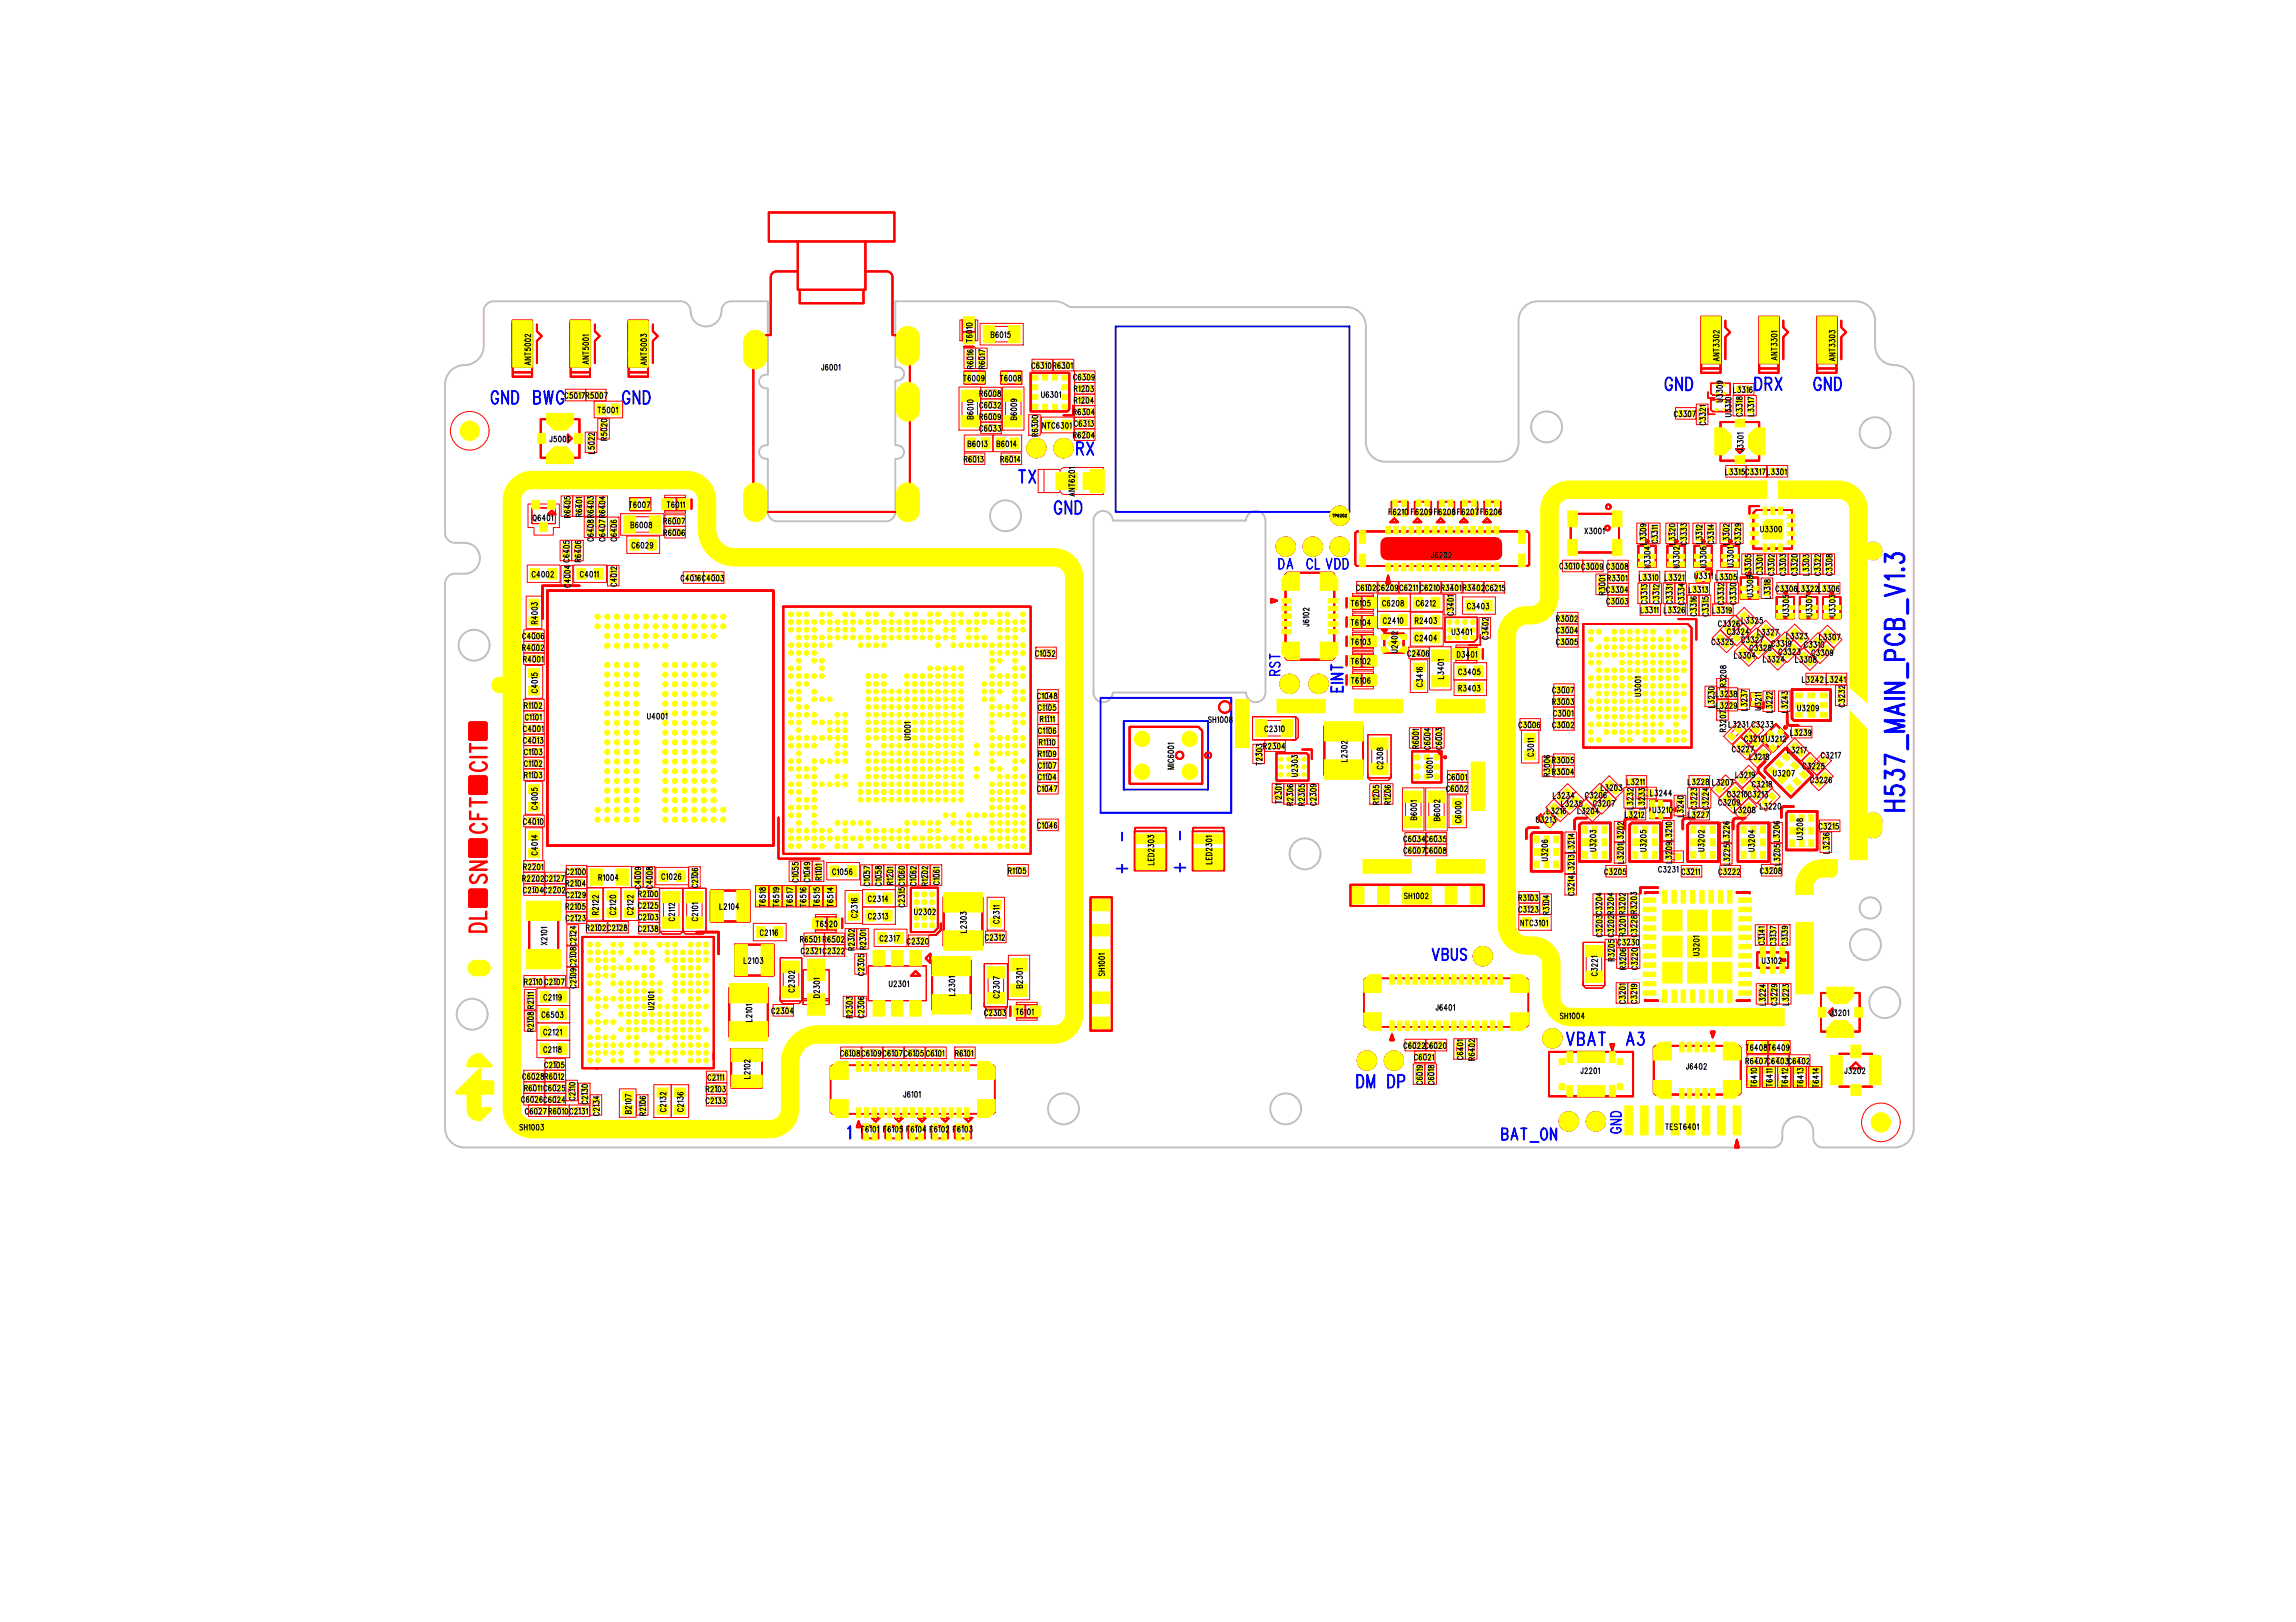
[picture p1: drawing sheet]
<svg xmlns="http://www.w3.org/2000/svg" width="297mm" height="210mm" viewBox="0 0 297 210" stroke-linecap="round" stroke-linejoin="round" font-family="sans-serif">
<defs><g id="words">
<text font-size="75" fill="#f00" x="129.5" y="147.2" transform="rotate(-90 129.5 147.2)">SH1003x1</text>
<text font-size="49.4" fill="#f00" x="179.2" y="108.7">J6501</text>
<text font-size="47.7" fill="#f00" x="234.8" y="132.7" transform="rotate(-90 234.8 132.7)">SH1004x1</text>
<text font-size="41.5" fill="#f00" x="50" y="122">J6502</text>
<text font-size="40.2" fill="#f00" x="96.1" y="61.9">J6001</text>
<text font-size="33.9" fill="#f00" x="70" y="104.8">U4001</text>
<text font-size="33.6" fill="#f00" x="100.5" y="106.6">U1001</text>
<text font-size="27.4" fill="#f00" x="60.2" y="116.9">SN1001</text>
<text font-size="22.7" fill="#ff0" x="157.6" y="109.9">SH1008</text>
<text font-size="17.9" fill="#f00" x="75.2" y="135.8">U2101</text>
<text font-size="17.6" fill="#f00" x="204" y="95.1">U3001</text>
<text font-size="15.2" fill="#f00" x="212.1" y="127.7">U3201</text>
<text font-size="11.7" fill="#ff0" x="164.3" y="84">J6102</text>
<text font-size="9.3" fill="#f00" x="67.8" y="124.4">X2101</text>
<text font-size="9.2" fill="#ff0" x="222.9" y="127.4" transform="rotate(-90 222.9 127.4)">U3201x39</text>
<text font-size="9.1" fill="#ff0" x="213.7" y="141.2">J6402</text>
<g font-size="8.9" fill="#ff0">
<text x="176.2" y="133.5">J6401</text>
<text x="107.2" y="144.7">J6101</text>
</g>
<text font-size="8.6" fill="#f00" x="112.3" y="130.3">U2301L2301</text>
<g font-size="8" fill="#f00">
<text x="171.1" y="100">L2302</text>
<text x="121.8" y="122.1">L2303</text>
</g>
<text font-size="8" fill="#ff0" x="94.1" y="133.9">L2101</text>
<text font-size="7.7" fill="#ff0" x="175.2" y="74.5">J6202</text>
<text font-size="7.7" fill="#f00" x="227" y="102.8">U3207</text>
<text font-size="7.6" fill="#f00" x="146" y="100.5">MIC6001</text>
<g font-size="7.5" fill="#ff0">
<text x="66.2" y="47.8">ANT5002</text>
<text x="73.7" y="47.8">ANT5001</text>
<text x="81.2" y="47.8">ANT5003</text>
<text x="220" y="47.3">ANT3302</text>
<text x="227.5" y="47.3">ANT3301</text>
<text x="235" y="47.3">ANT3303</text>
</g>
<text font-size="7.5" fill="#f00" x="103.9" y="130.4">D2301</text>
<g font-size="7" fill="#f00">
<text x="202.6" y="71.1">X3001</text>
<text x="200.3" y="141">J2201</text>
</g>
<text font-size="6.6" fill="#ff0" x="236.8" y="140.9">J3202</text>
<g font-size="6.5" fill="#f00">
<text x="69.5" y="59.1">J5001</text>
<text x="235.1" y="133.3">J3201</text>
</g>
<text font-size="6.4" fill="#ff0" x="142" y="63.8" transform="rotate(-90 142 63.8)">ANT6201x1</text>
<text font-size="6.4" fill="#f00" x="117.7" y="120.2">U2302</text>
<text font-size="6.1" fill="#f00" x="226.2" y="70.6">U3300</text>
<g font-size="6" fill="#f00">
<text x="176.9" y="100.2">C2308</text>
<text x="85.3" y="120.1">C2112C2101</text>
<text x="100.9" y="129.1">C2302</text>
<text x="127.3" y="129.8">C2307</text>
<text x="204.8" y="127.1">C3221</text>
<text x="94.1" y="140.4">L2102</text>
</g>
<g font-size="5.9" fill="#f00">
<text x="221.8" y="59.2">J3301</text>
<text x="197.3" y="112.1">U3206</text>
<text x="203.6" y="110.8">U3203</text>
<text x="210.1" y="110.8">U3205</text>
<text x="217.6" y="110.8">U3202</text>
<text x="224.1" y="110.8">U3204</text>
<text x="230.3" y="109.3">U3208</text>
</g>
<text font-size="5.7" fill="#f00" x="133.2" y="53.1">U6301</text>
<g font-size="5.7" fill="#ff0">
<text x="124" y="54.9">B6010</text>
<text x="210" y="147.8">TEST6401</text>
</g>
<g font-size="5" fill="#ff0">
<text x="91.5" y="119">L2104</text>
<text x="94.6" y="126">L2103</text>
</g>
<text font-size="4.9" fill="#ff0" x="231.1" y="93.3">U3209</text>
<text font-size="4.7" fill="#f00" x="68.3" y="68.6">Q6401</text>
<text font-size="4.4" fill="#f00" x="227.6" y="96.8">U3212</text>
<g font-size="4.3" fill="#f00">
<text x="165" y="100.5">U2303</text>
<text x="182.6" y="100.8">U6001</text>
</g>
<text font-size="4.1" fill="#f00" x="124.2" y="44.4">T6010</text>
<text font-size="3.8" fill="#f00" x="186.8" y="83.1">U3401</text>
<text font-size="3.8" fill="#00f" x="246.3" y="104.9" transform="rotate(-90 246.3 104.9)">H537_MAIN_PCB_V1.3</text>
<g font-size="3.7" fill="#f00">
<text x="211.8" y="73">U3304</text>
<text x="215.6" y="73">U3302</text>
<text x="219.1" y="73">U3306</text>
<text x="222.6" y="73">U3301</text>
<text x="225.1" y="77.1">U3308</text>
<text x="229.7" y="79.6">U3305</text>
<text x="232.7" y="79.6">U3307</text>
<text x="235.7" y="79.6">U3303</text>
</g>
<text font-size="3.5" fill="#ff0" x="227.2" y="125.5">U3102</text>
<g font-size="3.3" fill="#f00">
<text x="178.6" y="84.2">U2402</text>
<text x="63" y="99.7" transform="rotate(-90 63 99.7)">CIT</text>
<text x="63" y="107.7" transform="rotate(-90 63 107.7)">CFT</text>
<text x="63" y="114.2" transform="rotate(-90 63 114.2)">SN</text>
<text x="62.9" y="120.6" transform="rotate(-90 62.9 120.6)">DL</text>
</g>
<g font-size="3.1" fill="#f00">
<text x="179.8" y="67.3">F6210F6209F6208F6207F6206</text>
<text x="162" y="95.4">C2310</text>
<text x="111.4" y="147.2">F6101F6105F6104F6102F6103</text>
</g>
<g font-size="3" fill="#f00">
<text x="222.5" y="82.1">C3326</text>
<text x="221.4" y="84.1">C3325 C3327</text>
<text x="226.4" y="84.9">C3328C3319 C3310</text>
<text x="225.2" y="96.8">C3212</text>
<text x="233.1" y="100">C3225</text>
<text x="223.4" y="103.8">C3210</text>
</g>
<g font-size="2.9" fill="#ff0">
<text x="190.4" y="124.8">TP6401</text>
<text x="201.9" y="135.8" transform="rotate(-90 201.9 135.8)">VBATx1</text>
<text x="204" y="146.6" transform="rotate(-90 204 146.6)">BAT_ONx1</text>
<text x="207.5" y="146.6" transform="rotate(-90 207.5 146.6)">GNDx1</text>
</g>
<g font-size="2.8" fill="#f00">
<text x="198.7" y="107">U3213</text>
<text x="97.7" y="117">T6518</text>
<text x="99.5" y="117">T6519</text>
<text x="101.2" y="117">T6517</text>
<text x="103" y="117">T6516</text>
<text x="104.7" y="117">T6515</text>
<text x="106.5" y="117">T6514</text>
<text x="226" y="140.4">T6410</text>
<text x="228" y="140.4">T6411</text>
<text x="230" y="140.4">T6412</text>
<text x="232" y="140.4">T6413</text>
<text x="234" y="140.4">T6414</text>
</g>
<g font-size="2.7" fill="#f00">
<text x="68.6" y="47.6" transform="rotate(-90 68.6 47.6)">ANT5002x1</text>
<text x="76.1" y="47.6" transform="rotate(-90 76.1 47.6)">ANT5001x1</text>
<text x="83.6" y="47.6" transform="rotate(-90 83.6 47.6)">ANT5003x1</text>
<text x="222.3" y="47.1" transform="rotate(-90 222.3 47.1)">ANT3302x1</text>
<text x="229.8" y="47.1" transform="rotate(-90 229.8 47.1)">ANT3301x1</text>
<text x="237.3" y="47.1" transform="rotate(-90 237.3 47.1)">ANT3303x1</text>
<text x="219.4" y="54.6">C3321</text>
</g>
<g font-size="2.7">
<text x="202.4" y="112.7">L3213</text>
<text x="202.4" y="110">L3214</text>
<text x="208.8" y="111.3">L3201</text>
<text x="208.8" y="108.6">L3202</text>
<text x="222.6" y="111.5">L3225</text>
<text x="222.6" y="108.7">L3226</text>
<text x="229.1" y="111.5">L3205</text>
<text x="229.1" y="108.7">L3206</text>
<text x="115.8" y="117">C2315</text>
<text x="202.4" y="115.5">C3214</text>
<text x="73.3" y="122">C2124</text>
<text x="73.3" y="124.7">C2108</text>
<text x="207.6" y="123.8">R3205</text>
<text x="67.8" y="130.3">R2111</text>
<text x="73.3" y="127.5">C2109</text>
<text x="67.8" y="133.1">R2108</text>
</g>
<g font-size="2.5" fill="#00f">
<text x="63.6" y="52.2">GND</text>
<text x="69.1" y="52.2">BWG</text>
<text x="80.6" y="52.2">GND</text>
<text x="215.5" y="50.5">GND</text>
<text x="139.3" y="58.9">RX</text>
<text x="131.8" y="62.5">TX</text>
<text x="136.5" y="66.5">GND</text>
<text x="144.5" y="107.7" transform="rotate(90 144.5 107.7)">-</text>
<text x="152" y="107.6" transform="rotate(90 152 107.6)">-</text>
<text x="144.5" y="111" transform="rotate(90 144.5 111)">+</text>
<text x="152" y="110.8" transform="rotate(90 152 110.8)">+</text>
<text x="202.7" y="135.2">VBAT</text>
<text x="210.5" y="135.2">A3</text>
<text x="175.6" y="140.7">DM DP</text>
<text x="109.7" y="147.4">1</text>
</g>
<g font-size="2.5" fill="#f00">
<text x="227.1" y="50.5">DRX</text>
<text x="234.7" y="50.5">GND</text>
<text x="213.3" y="105.6">U3210</text>
</g>
<text font-size="2.4" fill="#ff0" x="106.4" y="131.5" transform="rotate(-90 106.4 131.5)">D2301x1</text>
<g font-size="2.3" fill="#ff0">
<text x="85.5" y="66.1">T6011</text>
<text x="174.1" y="83.8">T6103</text>
<text x="174.1" y="81.3">T6104</text>
<text x="174.1" y="78.8">T6105</text>
<text x="174.1" y="86.3">T6102</text>
<text x="174.1" y="88.8">T6106</text>
</g>
<g font-size="2.3" fill="#00f">
<text x="173.7" y="89.5" transform="rotate(-90 173.7 89.5)">EINT</text>
<text x="185.3" y="124.2">VBUS</text>
<text x="194.3" y="147.5">BAT_ON</text>
</g>
<g font-size="2.3" fill="#f00">
<text x="187.8" y="85.5">D3401</text>
<text x="105" y="120.3">T6520</text>
<text x="130.6" y="131.7">T6101</text>
</g>
<text font-size="2.2" fill="#f00" x="226.5" y="91.4">U3211</text>
<g font-size="2.1" fill="#f00">
<text x="220.9" y="51.3">U3309</text>
<text x="220.9" y="53.4">U3310</text>
</g>
<g font-size="2" fill="#00f">
<text x="165.5" y="73.6">DA</text>
<text x="169.1" y="73.6">CL VDD</text>
<text x="165.6" y="87.4" transform="rotate(-90 165.6 87.4)">RST</text>
</g>
<text font-size="2" fill="#ff0" x="209.7" y="146.6" transform="rotate(-90 209.7 146.6)">GND</text>
<text font-size="1.8" x="219.4" y="75.1">U3311</text>
<g font-size="1.6">
<text x="133.5" y="47.8">C6310R6301</text>
<text x="73.1" y="51.7">C5017R5007</text>
<text x="139" y="50.8">R1203</text>
<text x="139" y="52.3">R1204</text>
<text x="224.2" y="50.9">L3316</text>
<text x="124.7" y="59.9">R6013</text>
<text x="129.5" y="59.9">R6014</text>
<text x="139" y="55.3">C6313</text>
<text x="223.2" y="61.6">L3315C3317L3301</text>
<text x="208" y="75.3">R3301</text>
<text x="218.5" y="76.8">L3313</text>
<text x="175.9" y="83.8" transform="rotate(-90 175.9 83.8)">T6103x1</text>
<text x="175.9" y="81.3" transform="rotate(-90 175.9 81.3)">T6104x1</text>
<text x="175.9" y="78.8" transform="rotate(-90 175.9 78.8)">T6105x1</text>
<text x="212.1" y="79.4">L3311 L3326</text>
<text x="221.5" y="79.5">L3319</text>
<text x="67.7" y="85.8">R4001</text>
<text x="175.9" y="88.8" transform="rotate(-90 175.9 88.8)">T6106x1</text>
<text x="175.9" y="86.3" transform="rotate(-90 175.9 86.3)">T6102x1</text>
<text x="191.4" y="85.4" transform="rotate(-90 191.4 85.4)">D3401x1</text>
<text x="67.7" y="94.8">C4001</text>
<text x="201" y="92.8">C3001</text>
<text x="67.7" y="96.3">C4013</text>
<text x="187.2" y="101.1">C6001</text>
<text x="218.5" y="101.7">L3228</text>
<text x="67.7" y="106.8">C4010</text>
<text x="210.2" y="105.9">L3212</text>
<text x="235.4" y="107.4">C3215</text>
<text x="67.7" y="112.7">R2201</text>
<text x="73.2" y="114.8">R2104</text>
<text x="73.2" y="117.8">R2105</text>
<text x="82.6" y="116.2">R2100</text>
<text x="196.5" y="116.7">R3103</text>
<text x="108.5" y="120.3" transform="rotate(-90 108.5 120.3)">T6520x1</text>
<text x="127.5" y="121.8">C2312</text>
<text x="183" y="137.3">C6021</text>
<text x="91.4" y="141.4">R2103</text>
</g>
<g font-size="1.4">
<text x="126.2" y="58.2" transform="rotate(-90 126.2 58.2)">B6013x2</text>
<text x="129.9" y="58.2" transform="rotate(-90 129.9 58.2)">B6014x1</text>
<text x="69.6" y="81" transform="rotate(-90 69.6 81)">R4003x2</text>
<text x="77.5" y="118.8" transform="rotate(-90 77.5 118.8)">R2122x2</text>
</g>
<g font-size="1.3">
<text x="136.2" y="55.7" transform="rotate(-90 136.2 55.7)">NTC6301x1</text>
<text x="183.9" y="80.9" transform="rotate(-90 183.9 80.9)">R2403x1</text>
<text x="229.8" y="82.9" transform="rotate(-90 229.8 82.9)">L3327x2</text>
<text x="237.8" y="83.5" transform="rotate(-90 237.8 83.5)">L3307x2</text>
<text x="189.5" y="89.7" transform="rotate(-90 189.5 89.7)">R3403x1</text>
<text x="233.5" y="98.1" transform="rotate(-90 233.5 98.1)">L3217x1</text>
<text x="201.5" y="105.1" transform="rotate(-90 201.5 105.1)">L3216x1</text>
<text x="204.4" y="104.2" transform="rotate(-90 204.4 104.2)">L3235x1</text>
<text x="197.9" y="120.1" transform="rotate(-90 197.9 120.1)">NTC3101x2</text>
</g>
<g font-size="1.1">
<text x="68.6" y="47.2" transform="rotate(-90 68.6 47.2)">ANT5002</text>
<text x="76.1" y="47" transform="rotate(-90 76.1 47)">ANT5001</text>
<text x="83.6" y="47.2" transform="rotate(-90 83.6 47.2)">ANT5003</text>
<text x="106.4" y="47.8">J6001</text>
<text x="125.7" y="44.2" transform="rotate(-90 125.7 44.2)">T6010</text>
<text x="128.3" y="43.6">B6015</text>
<text x="222.3" y="46.6" transform="rotate(-90 222.3 46.6)">ANT3302</text>
<text x="229.8" y="46.5" transform="rotate(-90 229.8 46.5)">ANT3301</text>
<text x="237.3" y="46.6" transform="rotate(-90 237.3 46.6)">ANT3303</text>
<text x="126.8" y="52.7">C6032</text>
<text x="126.8" y="51.2">R6008</text>
<text x="134.8" y="51.4">U6301</text>
<text x="138.9" y="53.6">R6304</text>
<text x="138.9" y="49.1">C6309</text>
<text x="216.7" y="53.9">C3307</text>
<text x="222.8" y="51.9" transform="rotate(-90 222.8 51.9)">U3309</text>
<text x="223.9" y="53.9" transform="rotate(-90 223.9 53.9)">U3310</text>
<text x="71.2" y="57.1">J5001</text>
<text x="125.8" y="54.1" transform="rotate(-90 125.8 54.1)">B6010</text>
<text x="126.8" y="55.7">C6033</text>
<text x="126.8" y="54.2">R6009</text>
<text x="131.5" y="54.3" transform="rotate(-90 131.5 54.3)">B6009</text>
<text x="138.9" y="56.6">R6204</text>
<text x="225.5" y="58.4" transform="rotate(-90 225.5 58.4)">J3301</text>
<text x="86.4" y="65.6">T6011</text>
<text x="139" y="64.1" transform="rotate(-90 139 64.1)">ANT6201</text>
<text x="69" y="67.3">Q6401</text>
<text x="81.7" y="68.2">B6008</text>
<text x="85.9" y="67.7">R6007</text>
<text x="86" y="69.2">R6006</text>
<text x="179.8" y="66.5">F6210 F6209 F6208 F6207 F6206</text>
<text x="205.1" y="69">X3001</text>
<text x="212.9" y="70.4" transform="rotate(-90 212.9 70.4)">L3309</text>
<text x="216.6" y="70.4" transform="rotate(-90 216.6 70.4)">L3320</text>
<text x="223.6" y="70.4" transform="rotate(-90 223.6 70.4)">L3302</text>
<text x="227.8" y="68.8">U3300</text>
<text x="175.5" y="76.4">C6102C6209C6211 C6210R3401 R3402C6215</text>
<text x="185.2" y="72.1">J6202</text>
<text x="207.9" y="76.6">C3304</text>
<text x="212.1" y="75">L3310</text>
<text x="213.4" y="73.4" transform="rotate(-90 213.4 73.4)">U3304</text>
<text x="215.5" y="75">L3321</text>
<text x="217.2" y="73.4" transform="rotate(-90 217.2 73.4)">U3302</text>
<text x="220.6" y="73.4" transform="rotate(-90 220.6 73.4)">U3306</text>
<text x="224.2" y="73.3" transform="rotate(-90 224.2 73.3)">U3301</text>
<text x="229.8" y="76.5">C3306L3322L3306</text>
<text x="67.7" y="82.6">C4006</text>
<text x="169.3" y="81" transform="rotate(-90 169.3 81)">J6102</text>
<text x="174.9" y="80.9">T6104</text>
<text x="201.4" y="81.9">C3004</text>
<text x="201.4" y="83.4">C3005</text>
<text x="201.4" y="80.4">R3002</text>
<text x="207.9" y="78.1">C3003</text>
<text x="221.5" y="83.4">C3325</text>
<text x="222.4" y="81">C3326</text>
<text x="223.5" y="82">C3324</text>
<text x="225.4" y="83.1">C3327</text>
<text x="225.4" y="80.6">L3325</text>
<text x="227.5" y="82.1">L3327</text>
<text x="229.3" y="83.6">C3319</text>
<text x="231.2" y="82.6">L3323</text>
<text x="231.3" y="79.7" transform="rotate(-90 231.3 79.7)">U3305</text>
<text x="233.5" y="83.7">C3310</text>
<text x="234.3" y="79.7" transform="rotate(-90 234.3 79.7)">U3307</text>
<text x="237.3" y="79.7" transform="rotate(-90 237.3 79.7)">U3303</text>
<text x="67.7" y="84.1">R4002</text>
<text x="69.5" y="89.6" transform="rotate(-90 69.5 89.6)">C4015</text>
<text x="180.7" y="84.4" transform="rotate(-90 180.7 84.4)">U2402</text>
<text x="182.2" y="84.9">C2406</text>
<text x="184" y="88.8" transform="rotate(-90 184 88.8)">C3416</text>
<text x="186.7" y="87.8" transform="rotate(-90 186.7 87.8)">L3401</text>
<text x="200.9" y="89.6">C3007</text>
<text x="223.2" y="88.8" transform="rotate(-90 223.2 88.8)">R3208</text>
<text x="224.4" y="85.1">L3304</text>
<text x="226.5" y="84.1">C3328</text>
<text x="228.2" y="85.6">L3324</text>
<text x="230.2" y="84.6">C3323</text>
<text x="232.4" y="85.7">L3308</text>
<text x="233.2" y="88.2">L3242 L3241</text>
<text x="234.5" y="84.8">C3309</text>
<text x="83.8" y="93">U4001</text>
<text x="117.7" y="95.7" transform="rotate(-90 117.7 95.7)">U1001</text>
<text x="156.4" y="93.4">SH1008</text>
<text x="163.7" y="94.6">C2310</text>
<text x="196.6" y="94.1">C3006</text>
<text x="200.9" y="94.1">C3002</text>
<text x="200.9" y="91.1">R3003</text>
<text x="212.2" y="90" transform="rotate(-90 212.2 90)">U3001</text>
<text x="222.1" y="91.6">L3229</text>
<text x="223.2" y="94.6" transform="rotate(-90 223.2 94.6)">R3207</text>
<text x="223.7" y="94">L3231 C3233</text>
<text x="227.7" y="91.8" transform="rotate(-90 227.7 91.8)">U3211</text>
<text x="231.7" y="95.1">L3239</text>
<text x="232.6" y="91.9">U3209</text>
<text x="151.8" y="99.5" transform="rotate(-90 151.8 99.5)">MIC6001</text>
<text x="163.2" y="99" transform="rotate(-90 163.2 99)">T2303</text>
<text x="163.5" y="96.9">R2304</text>
<text x="167.8" y="100.4" transform="rotate(-90 167.8 100.4)">U2303</text>
<text x="174.2" y="98.5" transform="rotate(-90 174.2 98.5)">L2302</text>
<text x="178.8" y="99.5" transform="rotate(-90 178.8 99.5)">C2308</text>
<text x="185.3" y="100.5" transform="rotate(-90 185.3 100.5)">U6001</text>
<text x="198.3" y="97.8" transform="rotate(-90 198.3 97.8)">C3011</text>
<text x="200.9" y="100.2">R3004</text>
<text x="200.9" y="98.7">R3005</text>
<text x="224.2" y="97.2">C3227</text>
<text x="224.6" y="100.6">L3219</text>
<text x="226.4" y="98.2">L3218</text>
<text x="226.8" y="101.8">C3218</text>
<text x="229.5" y="100.4">U3207</text>
<text x="234.3" y="101.2">C3226</text>
<text x="235.7" y="98">C3217</text>
<text x="69.5" y="104.7" transform="rotate(-90 69.5 104.7)">C4005</text>
<text x="165.7" y="103.9" transform="rotate(-90 165.7 103.9)">T2301</text>
<text x="183.2" y="106" transform="rotate(-90 183.2 106)">B6001</text>
<text x="186.2" y="106.1" transform="rotate(-90 186.2 106.1)">B6002</text>
<text x="187.2" y="102.4">C6002</text>
<text x="189" y="106.4" transform="rotate(-90 189 106.4)">C6000</text>
<text x="198.8" y="106.4">U3213</text>
<text x="201" y="103.2">L3234</text>
<text x="204.2" y="105.2">L3204</text>
<text x="205.2" y="103.2">C3206</text>
<text x="206.2" y="104.3">C3207</text>
<text x="207.2" y="102.2">L3203</text>
<text x="213.6" y="102.9">L3244</text>
<text x="217.7" y="105.6" transform="rotate(-90 217.7 105.6)">L3240</text>
<text x="218.5" y="105.7">L3227</text>
<text x="222.4" y="104.1">C3209</text>
<text x="224.5" y="105.1">L3208</text>
<text x="227.8" y="104.6">L3220</text>
<text x="67.7" y="114">R2202C2127</text>
<text x="69.5" y="110.6" transform="rotate(-90 69.5 110.6)">C4014</text>
<text x="77.5" y="113.9">R1004</text>
<text x="149.2" y="111.9" transform="rotate(-90 149.2 111.9)">LED2303</text>
<text x="156.7" y="111.7" transform="rotate(-90 156.7 111.7)">LED2301</text>
<text x="181.7" y="108.9">C6034C6035</text>
<text x="181.7" y="110.4">C6007C6008</text>
<text x="207.7" y="113.1">C3205</text>
<text x="214.6" y="112.8">C3231</text>
<text x="222.4" y="113.1">C3222</text>
<text x="227.8" y="113">C3208</text>
<text x="79.6" y="118.3" transform="rotate(-90 79.6 118.3)">C2120</text>
<text x="81.8" y="118.3" transform="rotate(-90 81.8 118.3)">C2122</text>
<text x="87.2" y="119.1" transform="rotate(-90 87.2 119.1)">C2112</text>
<text x="90.2" y="119.1" transform="rotate(-90 90.2 119.1)">C2101</text>
<text x="93.2" y="117.6">L2104</text>
<text x="99" y="117.3" transform="rotate(-90 99 117.3)">T6518</text>
<text x="100.7" y="117.3" transform="rotate(-90 100.7 117.3)">T6519</text>
<text x="102.5" y="117.3" transform="rotate(-90 102.5 117.3)">T6517</text>
<text x="104.2" y="117.3" transform="rotate(-90 104.2 117.3)">T6516</text>
<text x="106" y="117.3" transform="rotate(-90 106 117.3)">T6515</text>
<text x="107.7" y="117.3" transform="rotate(-90 107.7 117.3)">T6514</text>
<text x="110.8" y="118.7" transform="rotate(-90 110.8 118.7)">C2316</text>
<text x="118.4" y="118.3">U2302</text>
<text x="129.2" y="119.4" transform="rotate(-90 129.2 119.4)">C2311</text>
<text x="181.8" y="116.2">SH1002</text>
<text x="70.7" y="122.2" transform="rotate(-90 70.7 122.2)">X2101</text>
<text x="96.3" y="124.6">L2103</text>
<text x="103.6" y="121.9">R6501 R6502</text>
<text x="117.4" y="122.1">C2320</text>
<text x="125" y="120.6" transform="rotate(-90 125 120.6)">L2303</text>
<text x="209.4" y="122.2">C3230</text>
<text x="219.8" y="123.6" transform="rotate(-90 219.8 123.6)">U3201</text>
<text x="84.5" y="130.6" transform="rotate(-90 84.5 130.6)">U2101</text>
<text x="99.9" y="131.1">C2304</text>
<text x="102.7" y="128.3" transform="rotate(-90 102.7 128.3)">C2302</text>
<text x="106" y="129" transform="rotate(-90 106 129)">D2301</text>
<text x="115.1" y="127.6">U2301</text>
<text x="123.5" y="128.8" transform="rotate(-90 123.5 128.8)">L2301</text>
<text x="127.4" y="131.4">C2303</text>
<text x="129.2" y="129.1" transform="rotate(-90 129.2 129.1)">C2307</text>
<text x="131.5" y="131.2">T6101</text>
<text x="132.2" y="127.8" transform="rotate(-90 132.2 127.8)">B2301</text>
<text x="142.8" y="126.2" transform="rotate(-90 142.8 126.2)">SH1001</text>
<text x="185.8" y="130.7">J6401</text>
<text x="201.9" y="131.8">SH1004</text>
<text x="206.6" y="126.2" transform="rotate(-90 206.6 126.2)">C3221</text>
<text x="236.8" y="131.4">J3201</text>
<text x="97.2" y="132.1" transform="rotate(-90 97.2 132.1)">L2101</text>
<text x="181.7" y="135.6">C6022C6020</text>
<text x="225.9" y="137.6">R6407C6403C6402</text>
<text x="67.7" y="139.6">C6028R6012</text>
<text x="86.1" y="143.8" transform="rotate(-90 86.1 143.8)">C2132</text>
<text x="88.3" y="143.8" transform="rotate(-90 88.3 143.8)">C2136</text>
<text x="97" y="139.5" transform="rotate(-90 97 139.5)">L2102</text>
<text x="117" y="141.9">J6101</text>
<text x="204.6" y="138.9">J2201</text>
<text x="218.2" y="138.3">J6402</text>
<text x="227.2" y="140.7" transform="rotate(-90 227.2 140.7)">T6410</text>
<text x="229.2" y="140.5" transform="rotate(-90 229.2 140.5)">T6411</text>
<text x="231.2" y="140.7" transform="rotate(-90 231.2 140.7)">T6412</text>
<text x="233.2" y="140.7" transform="rotate(-90 233.2 140.7)">T6413</text>
<text x="235.2" y="140.7" transform="rotate(-90 235.2 140.7)">T6414</text>
<text x="238.7" y="138.9">J3202</text>
<text x="67.3" y="146.2">SH1003</text>
<text x="81.6" y="144" transform="rotate(-90 81.6 144)">B2107</text>
<text x="111.5" y="146.4">F6101 F6105 F6104 F6102 F6103</text>
<text x="215.6" y="146.1">TEST6401</text>
</g>
<g font-size="1.1" fill="#f00">
<text x="125.8" y="47.6" transform="rotate(-90 125.8 47.6)">R6016</text>
<text x="220.1" y="70.3" transform="rotate(-90 220.1 70.3)">L3312</text>
</g>
<g font-size="1">
<text x="125.8" y="47.4" transform="rotate(-90 125.8 47.4)">R6016x2 R6016x1</text>
<text x="127.3" y="47.4" transform="rotate(-90 127.3 47.4)">R6017x1 R6017x2</text>
<text x="226.8" y="53.6" transform="rotate(-90 226.8 53.6)">L3317x1 L3317x2</text>
<text x="73.7" y="66.6" transform="rotate(-90 73.7 66.6)">R6405x2 R6405x1</text>
<text x="75.2" y="66.6" transform="rotate(-90 75.2 66.6)">R6401x1 R6401x2</text>
<text x="76.7" y="69.3" transform="rotate(-90 76.7 69.3)">C6408x2 C6408x1 R6403x1 R6403x2</text>
<text x="78.2" y="69.3" transform="rotate(-90 78.2 69.3)">C6407x2 C6407x1 R6404x1 R6404x2</text>
<text x="220.1" y="70.1" transform="rotate(-90 220.1 70.1)">L3312x1 L3312x2</text>
<text x="221.6" y="70.1" transform="rotate(-90 221.6 70.1)">C3314x1 C3314x2</text>
<text x="73.7" y="75.6" transform="rotate(-90 73.7 75.6)">C4004x1 C4004x2</text>
<text x="75.1" y="72.3" transform="rotate(-90 75.1 72.3)">R6406x2 R6406x1</text>
<text x="79.7" y="75.6" transform="rotate(-90 79.7 75.6)">C4012x1 C4012x2</text>
<text x="207.6" y="76.7" transform="rotate(-90 207.6 76.7)">R3001x2 R3001x1</text>
<text x="226.4" y="74.1" transform="rotate(-90 226.4 74.1)">C3305x2 C3305x1</text>
<text x="228.9" y="77.2" transform="rotate(-90 228.9 77.2)">L3318x1 L3318x2</text>
<text x="187.9" y="79.3" transform="rotate(-90 187.9 79.3)">C3401x1 C3401x2</text>
<text x="223.2" y="88.9" transform="rotate(-90 223.2 88.9)">R3208x1</text>
<text x="183.4" y="96.6" transform="rotate(-90 183.4 96.6)">R6001x2 R6001x1</text>
<text x="200.6" y="100.3" transform="rotate(-90 200.6 100.3)">R3006x2 R3006x1</text>
<text x="178.3" y="103.8" transform="rotate(-90 178.3 103.8)">R1205x1 R1205x2</text>
<text x="179.8" y="103.8" transform="rotate(-90 179.8 103.8)">R1206x1 R1206x2</text>
<text x="104.7" y="113.8" transform="rotate(-90 104.7 113.8)">C1049x2 C1049x1</text>
<text x="106.2" y="113.8" transform="rotate(-90 106.2 113.8)">R1101x2 R1101x1</text>
<text x="112.4" y="114.3" transform="rotate(-90 112.4 114.3)">C1057x2 C1057x1</text>
<text x="115.4" y="114.3" transform="rotate(-90 115.4 114.3)">R1201x2 R1201x1</text>
<text x="119.9" y="114.3" transform="rotate(-90 119.9 114.3)">R1202x1 R1202x2</text>
<text x="200.3" y="118.1" transform="rotate(-90 200.3 118.1)">R3104x1 R3104x2</text>
<text x="111.9" y="122.6" transform="rotate(-90 111.9 122.6)">R2301x2 R2301x1</text>
<text x="208.7" y="120.8" transform="rotate(-90 208.7 120.8)">C3202x2 C3202x1 R3204x2 R3204x1</text>
<text x="210.2" y="120.8" transform="rotate(-90 210.2 120.8)">R3201x2 R3201x1 R3202x2 R3202x1</text>
<text x="228.2" y="122.1" transform="rotate(-90 228.2 122.1)">C3141x1 C3141x2</text>
<text x="229.7" y="122.1" transform="rotate(-90 229.7 122.1)">C3137x2 C3137x1</text>
<text x="189.2" y="136.8" transform="rotate(-90 189.2 136.8)">C6401x1 C6401x2</text>
<text x="190.7" y="136.8" transform="rotate(-90 190.7 136.8)">R6402x2 R6402x1</text>
<text x="77.4" y="144.1" transform="rotate(-90 77.4 144.1)">C2134x1 C2134x2</text>
<text x="83.4" y="144.1" transform="rotate(-90 83.4 144.1)">R2106x2 R2106x1</text>
</g>
<g font-size=".9">
<text x="76.8" y="51.6" transform="rotate(-90 76.8 51.6)">R5007x1</text>
<text x="230.9" y="76.6" transform="rotate(-90 230.9 76.6)">C3306x2</text>
<text x="237.7" y="76.6" transform="rotate(-90 237.7 76.6)">L3306x2</text>
<text x="68.8" y="91.7" transform="rotate(-90 68.8 91.7)">R1102x1</text>
<text x="135.3" y="93.5" transform="rotate(-90 135.3 93.5)">R1111x2</text>
<text x="68.8" y="100.7" transform="rotate(-90 68.8 100.7)">R1103x2</text>
<text x="135.3" y="98" transform="rotate(-90 135.3 98)">R1109x2</text>
<text x="135.3" y="96.5" transform="rotate(-90 135.3 96.5)">R1110x2</text>
<text x="136.5" y="102.5" transform="rotate(-90 136.5 102.5)">C1047x2</text>
<text x="131.4" y="113.1" transform="rotate(-90 131.4 113.1)">R1105x1</text>
<text x="68.8" y="127.5" transform="rotate(-90 68.8 127.5)">R2110x2</text>
<text x="124.5" y="136.7" transform="rotate(-90 124.5 136.7)">R6101x1</text>
<text x="68.8" y="141.2" transform="rotate(-90 68.8 141.2)">R6011x2</text>
<text x="93.7" y="141.4" transform="rotate(-90 93.7 141.4)">R2103x1</text>
</g>
<text font-size=".6" x="172.4" y="66.9">TP6202</text>
</g></defs>
<g fill="none" stroke="#c0c0c0" stroke-width=".25">
<path d="M62.8 39.5l.6-.4 .4-.1h24.3a1.25 1.25 0 0 1 1.2 1.2 2 2 0 0 0 2 2 2 2 0 0 0 2-2 1.25 1.25 0 0 1 1.3-1.2h4.7v9.5a.9 .9 0 0 0-1.1 .9 .9 .9 0 0 0 1.1 .8v7.4a.9 .9 0 0 0-1.1 .9 .9 .9 0 0 0 1.1 .9v6.8a1.25 1.25 0 0 0 1.3 1.3h14a1.25 1.25 0 0 0 1.2-1.3v-6.8a.9 .9 0 0 0 1.2-.9 .9 .9 0 0 0-1.2-.9v-8.4a.9 .9 0 0 0 1.2-.8 .9 .9 0 0 0-1.2-.9v-8.5h20.7a4.3 4.3 0 0 1 2 .7h35.7a2.5 2.5 0 0 1 2.5 2.5v15a2.5 2.5 0 0 0 2.5 2.5h14.8a2.5 2.5 0 0 0 2.5-2.5v-15.7a2.5 2.5 0 0 1 2.5-2.5h41.1a2.5 2.5 0 0 1 2.5 2.5v3.2a2.5 2.5 0 0 0 2.5 2.5 2.5 2.5 0 0 1 2.5 2.5v96.3a2.5 2.5 0 0 1-2.5 2.5h-9.3a1.25 1.25 0 0 1-1.2-1.3 2.36 2.36 0 0 0-1-2.4 2 2 0 0 0-3 1.7 1.59 1.59 0 0 1-.9 1.9l-169.6 .1a2.5 2.5 0 0 1-2.5-2.5v-70.5a1.25 1.25 0 0 1 1.2-1.3h1.3a2 2 0 0 0 2-2 2 2 0 0 0-2-2h-1.3a1.25 1.25 0 0 1-1.2-1.2v-19.3a2.5 2.5 0 0 1 2.5-2.5 2.5 2.5 0 0 0 2.5-2.5v-4.5zM97.3 43.7a.62 .62 0 0 1 .7-.2 .62 .62 0 0 1 .3 .6v2.3a.62 .62 0 0 1-.6 .6 .62 .62 0 0 1-.6-.6v-2.3zM117 43.2a.62 .62 0 0 1 .7-.2 .62 .62 0 0 1 .4 .6v2.3a.62 .62 0 0 1-.6 .6 .62 .62 0 0 1-.7-.6v-2.3zM117 50.4a.62 .62 0 0 1 .7-.1 .62 .62 0 0 1 .4 .6v2.2a.62 .62 0 0 1-.6 .6 .62 .62 0 0 1-.7-.6v-2.2zM97.3 63.4a.62 .62 0 0 1 .7-.1 .62 .62 0 0 1 .3 .6v2.2a.62 .62 0 0 1-.6 .6 .62 .62 0 0 1-.6-.6v-2.2zM117 63.4a.62 .62 0 0 1 .7-.1 .62 .62 0 0 1 .4 .6v2.2a.62 .62 0 0 1-.6 .6 .62 .62 0 0 1-.7-.6v-2.2zM141.7 66.6a1.25 1.25 0 0 1 1.4-.4 1.25 1.25 0 0 1 .9 1.2h17.2a1.25 1.25 0 0 1 1.3-1.3 1.25 1.25 0 0 1 1.2 1.3v22.2a1.25 1.25 0 0 1-1.2 1.3 1.25 1.25 0 0 1-1.3-1.3h-17.2a1.25 1.25 0 0 1-1.3 1.3 1.25 1.25 0 0 1-1.2-1.3v-22.2zM64.2 88.4l.2-.2 .2-.1h.9a.5 .5 0 0 1 .5 .5 .5 .5 0 0 1-.5 .5h-.9a.5 .5 0 0 1-.4-.7zM241.4 105.6a1.12 1.12 0 0 1 1.3-.4 1.12 1.12 0 0 1 .8 1.1 1.77 1.77 0 0 1-.5 1.9 1.12 1.12 0 0 1-1.2 .1 1.12 1.12 0 0 1-.6-1v-1zM61.2 125l.1-.2h.3h.9a.5 .5 0 0 1 .5 .5 .5 .5 0 0 1-.5 .5h-.9a.5 .5 0 0 1-.4-.8z"/>
<circle cx="242.3" cy="71.3" r="1.13"/>
<circle cx="166.3" cy="143.5" r="2"/>
</g>
<g fill="none" stroke="#f00" stroke-width=".13">
<path d="M75.7 55.9h1.5v2.7h-1.5zM76.1 56.5h.7v1.5h-.7zM77.3 54.2h1.5v2.6h-1.5zM77.7 54.7h.8v1.5h-.8zM124.7 45h1.5v2.7h-1.5zM126.2 45h1.5v2.7h-1.5zM126.8 41.8h5.6v2.8h-5.6zM127.6 42.2h4v2h-4zM129.5 48h2.7v1.7h-2.7zM129.7 50.1h2.8v5.6h-2.8zM130.1 50.9h2v4h-2zM133.1 53.7h1.5v2.6h-1.5z"/>
<path d="M133.5 54.2h.7v1.5h-.7zM133.5 46.5h2.7v1.5h-2.7zM136.3 46.5h2.6v1.5h-2.6zM139 48h2.7v1.5h-2.7zM139 49.5h2.7v1.5h-2.7zM219.8 52.9h.8v1.5h-.8zM224.2 51.2h1.5v2.6h-1.5zM224.3 49.6h2.6v1.5h-2.6zM224.6 51.7h.7v1.5h-.7zM225.7 51.2h1.5v2.6h-1.5zM68.1 77.2h2v4.1h-2zM72.5 69.9h1.5v2.7h-1.5z"/>
<path d="M72.6 73.2h1.5v2.6h-1.5zM72.6 64.2h1.5v2.6h-1.5zM72.8 70.5h.8v1.5h-.8zM74 69.9h1.5v2.7h-1.5zM74.1 64.2h1.5v2.6h-1.5zM75.6 66.9h1.5v2.7h-1.5zM75.6 64.2h1.5v2.6h-1.5zM77.1 66.9h1.5v2.7h-1.5zM77.1 64.2h1.5v2.6h-1.5zM78.6 73.2h1.5v2.6h-1.5zM78.6 66.9h1.5v2.7h-1.5zM79 67.5h.7v1.5h-.7z"/>
<path d="M81.1 66.9h4v2h-4zM89 74.4h1.5v.7h-1.5zM91.6 74.4h1.5v.7h-1.5zM135.1 60.7v3M136.9 60.7h-2.6v3h2.6M186.8 76.9h1.5v2.7h-1.5zM191.3 79.9h1.5v2.7h-1.5zM202.7 72.9h1.5v.7h-1.5zM205.3 72.9h1.5v.7h-1.5zM206.5 74.3h1.5v2.6h-1.5zM208.6 72.9h1.5v.7h-1.5zM211.8 67.7h1.5v2.6h-1.5z"/>
<path d="M211.9 75.4h1.5v2.7h-1.5zM212.1 68.3h.8v1.5h-.8zM212.3 76h.7v1.5h-.7zM213.3 67.7h1.5v2.6h-1.5zM213.4 75.5h1.5v2.6h-1.5zM213.6 68.3h.8v1.5h-.8zM213.8 76h.8v1.5h-.8zM215.2 75.4h1.5v2.7h-1.5zM215.5 67.7h1.5v2.6h-1.5zM215.5 76h.8v1.5h-.8zM215.9 68.3h.7v1.5h-.7zM216.7 75.5h1.5v2.6h-1.5z"/>
<path d="M217 67.7h1.5v2.6h-1.5zM217.1 76h.7v1.5h-.7zM217.4 68.3h.7v1.5h-.7zM218.3 77h1.5v2.7h-1.5zM218.7 77.6h.7v1.5h-.7zM219 67.7h1.5v2.6h-1.5zM219.8 77h1.5v2.7h-1.5zM220.2 77.6h.8v1.5h-.8zM220.5 67.7h1.5v2.6h-1.5zM221.8 75.4h1.5v2.7h-1.5zM222.2 76h.7v1.5h-.7zM222.5 67.7h1.5v2.6h-1.5z"/>
<path d="M222.7 74.2h1.5v.8h-1.5zM222.9 68.3h.7v1.5h-.7zM223.4 75.4h1.5v2.7h-1.5zM223.8 76h.7v1.5h-.7zM224 67.7h1.5v2.6h-1.5zM224.4 68.3h.7v1.5h-.7zM225.3 79.8l.5-.5 1.1 1-.6 .6zM225.3 71.7h1.5v2.6h-1.5zM225.6 78.6l1.9 1.9-1 1-1.9-1.8zM226.8 71.7h1.5v2.6h-1.5zM227.2 72.2h.8v1.5h-.8zM227.8 74.8h1.5v2.6h-1.5z"/>
<path d="M228.3 71.7h1.5v2.6h-1.5zM228.7 72.2h.8v1.5h-.8zM229.8 71.7h1.5v2.6h-1.5zM230.2 72.2h.8v1.5h-.8zM231.3 71.7h1.5v2.6h-1.5zM231.7 72.2h.8v1.5h-.8zM232.8 71.7h1.5v2.6h-1.5zM233.2 72.2h.8v1.5h-.8zM234.3 71.7h1.5v2.6h-1.5zM234.7 72.2h.8v1.5h-.8zM235.8 71.7h1.5v2.6h-1.5zM236.2 72.2h.8v1.5h-.8z"/>
<path d="M68 86.1h2.2v4.3h-2.2zM68.3 92.4h1.5v.7h-1.5zM68.3 98.4h1.5v.7h-1.5zM68.3 96.9h1.5v.7h-1.5zM68.3 90.9h1.5v.7h-1.5zM68.3 99.9h1.5v.7h-1.5zM134.6 84.1h1.5v.8h-1.5zM134.8 89.6h1.5v.8h-1.5zM134.8 97.1h1.5v.8h-1.5zM134.8 95.6h1.5v.8h-1.5zM134.8 92.6h1.5v.8h-1.5zM134.8 91.1h1.5v.8h-1.5z"/>
<path d="M134.8 94.1h1.5v.8h-1.5zM134.8 98.6h1.5v.8h-1.5zM162.1 96.3h1.5v2.5h-1.5zM182.3 94.2h1.5v2.6h-1.5zM182.5 85.4h2.2v4.2h-2.2zM183.8 94.2h1.5v2.6h-1.5zM184.2 94.7h.8v1.5h-.8zM184.9 83.7h2.8v5.6h-2.8zM185.3 94.2h1.5v2.6h-1.5zM185.7 94.7h.8v1.5h-.8zM191.7 80.5h.8v1.5h-.8zM196.8 94.5h2.3v4.2h-2.3z"/>
<path d="M199.5 97.9h1.5v2.6h-1.5zM220.6 88.8h1.5v2.6h-1.5zM221 89.4h.7v1.5h-.7zM222.1 90.5h1.5v2.7h-1.5zM222.1 87.8h1.5v2.6h-1.5zM222.5 91.1h.7v1.5h-.7zM222.5 88.4h.7v1.5h-.7zM222.7 89.4h1.5v.7h-1.5zM224.1 96.5l1.1-1.1 1.9 1.9-1.1 1zM224.4 84.3l1-1 1.9 1.9-1.1 1zM224.7 94.1l.6 .5-1.1 1.1-.5-.6zM224.8 89.2h1.5v2.6h-1.5z"/>
<path d="M224.9 93.4l1 1.1-1.8 1.8-1.1-1zM225 84.5l.6-.5 1 1-.5 .5zM225.2 89.7h.8v1.5h-.8zM225.2 95.3l1.9-1.9 1.1 1.1-1.9 1.8zM226.2 98.3l1.9-1.9 1.1 1.1-1.9 1.8zM227.4 81.3l1-1 1.9 1.8-1.1 1.1zM228 97.1l.5 .5-1.1 1.1-.5-.6zM228 81.5l.6-.6 1 1.1-.5 .5zM228.1 89.4h1.5v2.7h-1.5zM228.1 84.8l1.1-1 1.9 1.9-1.1 1zM228.5 90h.7v1.5h-.7zM228.8 85l.5-.5 1.1 1-.5 .5z"/>
<path d="M230.1 89.4h1.5v2.7h-1.5zM230.5 90h.7v1.5h-.7zM231.1 81.8l1.1-1 1.9 1.8-1.1 1.1zM232.2 95.5l1.9 1.9-1.1 1.1-1.9-1.9zM232.3 84.9l1-1.1 1.9 1.9-1.1 1.1zM232.3 96.2l1.1 1.1-.5 .5-1.1-1.1zM233.5 84.5l1 1.1-.5 .5-1.1-1.1zM236 82.1l.6-.5 1 1-.5 .6zM236.1 99.4l1.1 1.1-1.9 1.8-1.1-1zM236.4 80.9l1.9 1.9-1.1 1-1.8-1.8zM237.5 88.7h1.5v2.6h-1.5zM237.8 89.2h.8v1.5h-.8z"/>
<path d="M68 107.1h2.2v4.3h-2.2zM68 101.1h2.2v4.3h-2.2zM68.3 114.7h1.5v.8h-1.5zM71.1 114.7h1.5v.8h-1.5zM73.8 112.4h1.5v.7h-1.5zM73.8 118.4h1.5v.7h-1.5zM73.8 115.4h1.5v.7h-1.5zM75.9 114.9h2.1v4.2h-2.1zM76.5 119.6h1.5v.8h-1.5zM78.1 114.9h2.2v4.2h-2.2zM79.2 119.6h1.5v.8h-1.5zM80.3 114.9h2.3v4.2h-2.3z"/>
<path d="M81.7 112.2h1.5v2.6h-1.5zM82.1 112.7h.7v1.5h-.7zM83.2 112.2h1.5v2.6h-1.5zM83.2 116.7h1.5v.8h-1.5zM83.2 118.2h1.5v.8h-1.5zM83.2 119.7h1.5v.8h-1.5zM83.6 112.7h.7v1.5h-.7zM85.3 120v.5l.4 .4h2.3l.3-.4v-.5M88.3 120v.5l.4 .4h2.3l.3-.4v-.5M89.1 112.2h1.5v2.6h-1.5zM89.5 112.7h.7v1.5h-.7zM102.1 111.4h1.5v2.7h-1.5z"/>
<path d="M102.5 112h.7v1.5h-.7zM103.6 111.4h1.5v2.7h-1.5zM105.1 111.4h1.5v2.7h-1.5zM109.3 115.2h2.3v4.3h-2.3zM111.3 111.9h1.5v2.7h-1.5zM112.8 111.9h1.5v2.7h-1.5zM113.2 112.5h.8v1.5h-.8zM114.3 111.9h1.5v2.7h-1.5zM115.8 111.9h1.5v2.7h-1.5zM116.2 112.5h.8v1.5h-.8zM117.3 111.9h1.5v2.7h-1.5zM117.7 112.5h.8v1.5h-.8z"/>
<path d="M118.8 111.9h1.5v2.7h-1.5zM120.3 111.9h1.5v2.7h-1.5zM120.7 112.5h.8v1.5h-.8zM127.7 116.1h2.3v4.3h-2.3zM131 112.2h1.5v.8h-1.5zM134.8 101.6h1.5v.8h-1.5zM134.8 100.1h1.5v.8h-1.5zM134.8 106.4h1.5v.7h-1.5zM164.6 101.4h1.5v2.5h-1.5zM166.1 101.4h1.5v2.7h-1.5zM166.5 102h.7v1.5h-.7zM167.6 101.4h1.5v2.7h-1.5z"/>
<path d="M168 102h.7v1.5h-.7zM169.1 101.4h1.5v2.7h-1.5zM169.5 102h.7v1.5h-.7zM177 100.1v.6l.3 .3h2.3l.4-.3v-.5M177.2 101.4h1.5v2.7h-1.5zM178.7 101.4h1.5v2.7h-1.5zM181.4 102h2.8v5.5h-2.8zM181.8 102.7h2v4h-2zM184.4 102h2.8v5.5h-2.8zM184.5 109.2h2.7v1.5h-2.7zM184.8 102.7h2v4h-2zM187.5 102.9h2.2v4.2h-2.2z"/>
<path d="M197.1 117.2h1.5v.8h-1.5zM199.2 115.7h1.5v2.6h-1.5zM200.9 103.3l1.9-1.9 1.1 1.1-1.9 1.8zM201.1 103.4l1.8 1.9-1 1-1.9-1.8zM201.6 103.1l1.1-1 .5 .5-1.1 1.1zM203.7 103.1l.6 .6-1.1 1-.5-.5zM203.9 102.5l1 1-1.8 1.9-1.1-1.1zM204.8 104.6l.5-.5 1.1 1-.5 .6zM205.1 103.2l1.9-1.8 1 1-1.8 1.9zM205.2 103.4l1.9 1.9-1.1 1-1.9-1.8zM206.1 115.7h1.5v2.6h-1.5zM206.1 118.4h1.5v2.7h-1.5z"/>
<path d="M206.5 116.2h.7v1.5h-.7zM206.5 119h.7v1.5h-.7zM206.8 102l.6 .6-1.1 1-.5-.5zM206.8 104.2l1.1-1.1 .5 .5-1 1.1zM207.1 101.5l1.1-1.1 1.9 1.9-1.1 1zM207.6 118.4h1.5v2.7h-1.5zM207.6 115.7h1.5v2.6h-1.5zM207.8 101.6l.5-.5 1.1 1-.5 .6zM208 102.4l1.1 1.1-1.9 1.9-1-1.1zM209.1 115.7h1.5v2.6h-1.5zM209.1 118.4h1.5v2.7h-1.5zM210.1 101.9h1.5v2.7h-1.5z"/>
<path d="M210.5 102.5h.7v1.5h-.7zM210.6 118.4h1.5v2.7h-1.5zM210.6 115.7h1.5v2.6h-1.5zM211 119h.7v1.5h-.7zM211 100.7h1.5v.8h-1.5zM211 116.2h.7v1.5h-.7zM211.6 101.9h1.5v2.7h-1.5zM212 102.5h.7v1.5h-.7zM212.2 102.2h1.5v.8h-1.5zM215.1 108.9h1.5v2.7h-1.5zM215.1 106.2h1.5v2.6h-1.5zM215.5 109.5h.7v1.5h-.7z"/>
<path d="M215.5 106.7h.7v1.5h-.7zM215.7 110.5h1.5v.7h-1.5zM216.6 102.9h1.5v2.7h-1.5zM217 103.5h.7v1.5h-.7zM218.1 112.4h1.5v.7h-1.5zM218.3 101.9h1.5v2.7h-1.5zM218.7 102.5h.8v1.5h-.8zM219.8 101.9h1.5v2.7h-1.5zM220.2 102.5h.8v1.5h-.8zM222.3 103.4l1.1-1.1 1.9 1.9-1.1 1zM223.1 100.9l.5 .6-1 1-.6-.5zM223.2 100.3l1.1 1-1.9 1.9-1-1.1z"/>
<path d="M224.4 100.9l1.8-1.9 1.1 1.1-1.9 1.9zM224.4 105.2l1.8-1.9 1.1 1-1.9 1.9zM225 100.8l1.1-1.1 .5 .5-1 1.1zM226 102.3l.5-.6 1.1 1.1-.5 .5zM226.1 104l.5 .5-1 1-.6-.5zM226.4 101.1l1.1-1.1 1.8 1.9-1 1zM227.1 119.7h1.5v2.6h-1.5zM227.6 100.7l1.1 1-.6 .6-1-1.1zM228.6 119.7h1.5v2.6h-1.5zM230.1 119.7h1.5v2.6h-1.5zM234.9 101.1l1.1-1 .5 .5-1.1 1.1zM235.5 107.7h1.5v2.6h-1.5z"/>
<path d="M235.8 108.2h.8v1.5h-.8zM68.3 126.6h1.5v.8h-1.5zM71.1 126.6h1.5v.8h-1.5zM71.1 137.4h1.5v.7h-1.5zM73.2 139.8h1.5v2.6h-1.5zM92 139h1.5v.7h-1.5zM100.9 129v.5l.4 .4h2.1l.3-.4v-.5M104.6 122.6h1.5v.8h-1.5zM107.2 122.6h1.5v.8h-1.5zM109.1 128.9h1.5v2.7h-1.5zM109.3 120.2h1.5v2.6h-1.5zM109.3 135.9h1.5v.7h-1.5z"/>
<path d="M109.5 129.5h.7v1.5h-.7zM109.7 120.7h.8v1.5h-.8zM110.6 123.4h1.5v2.7h-1.5zM110.6 128.9h1.5v2.7h-1.5zM110.8 120.2h1.5v2.6h-1.5zM111 124h.7v1.5h-.7zM111 129.5h.7v1.5h-.7zM112.1 135.9h1.5v.7h-1.5zM114.8 135.9h1.5v.7h-1.5zM117.6 135.9h1.5v.7h-1.5zM120.3 135.9h1.5v.7h-1.5zM124.1 135.9h1.5v.7h-1.5z"/>
<path d="M127.3 129.7v.6l.4 .3h2.3l.3-.3v-.5M130.5 123.6h2.7v5.8h-2.7zM182.8 137.7h1.5v2.6h-1.5zM183.2 138.2h.8v1.5h-.8zM184.3 137.7h1.5v2.6h-1.5zM184.7 138.2h.8v1.5h-.8zM188.1 134.4h1.5v2.7h-1.5zM189.6 134.4h1.5v2.7h-1.5zM204.8 127v.5l.3 .4h2.2l.3-.4v-.5M208 122.1h.8v1.5h-.8zM209.1 127.2h1.5v2.6h-1.5zM209.1 122.7h1.5v2.6h-1.5z"/>
<path d="M209.5 127.7h.7v1.5h-.7zM209.5 123.2h.8v1.5h-.8zM210.6 127.2h1.5v2.6h-1.5zM210.6 122.7h1.5v2.6h-1.5zM211 127.7h.7v1.5h-.7zM211 123.2h.8v1.5h-.8zM227.2 127.3h1.5v2.6h-1.5zM227.6 127.9h.7v1.5h-.7zM228.7 127.3h1.5v2.6h-1.5zM229.1 127.9h.7v1.5h-.7zM230.2 127.3h1.5v2.6h-1.5zM230.5 120.2h.7v1.5h-.7z"/>
<path d="M230.6 127.9h.7v1.5h-.7zM68.3 140.4h1.5v.7h-1.5zM68.3 141.9h1.5v.7h-1.5zM69 143.4h1.5v.7h-1.5zM71.1 141.9h1.5v.7h-1.5zM71.1 140.4h1.5v.7h-1.5zM71.6 143.4h1.5v.7h-1.5zM73.6 140.4h.7v1.5h-.7zM74.2 143.4h1.5v.7h-1.5zM74.8 140.2h1.5v2.6h-1.5zM75.2 140.7h.8v1.5h-.8zM76.3 141.7h1.5v2.6h-1.5z"/>
<path d="M80.1 140.9h2.2v3.7h-2.2zM82.3 141.7h1.5v2.6h-1.5zM84.6 140.4h2.2v4.2h-2.2zM86.8 140.4h2.3v4.2h-2.3zM92 142h1.5v.7h-1.5z"/>
<circle cx="60.8" cy="55.7" r="2.5"/>
<circle cx="134.1" cy="58" r="1.24"/>
<circle cx="137.6" cy="58" r="1.24"/>
<circle cx="166.3" cy="70.7" r="1.24"/>
<circle cx="169.8" cy="70.7" r="1.24"/>
<circle cx="173.3" cy="70.7" r="1.24"/>
<circle cx="173.3" cy="66.7" r="1.24"/>
<circle cx="166.8" cy="88.5" r="1.24"/>
<circle cx="170.6" cy="88.5" r="1.24"/>
<circle cx="176.8" cy="137.2" r="1.24"/>
<circle cx="180.3" cy="137.2" r="1.24"/>
<circle cx="243.3" cy="145.2" r="2.5"/>
</g>
<path d="M89.5 64.6v1.3M179.1 82h2.5v2.5h-2.5zM186 97.3l.4 .4M141.1 116.1h2.7v17.3h-2.7zM146.8 107.6h4.1v5.1h-4.1zM146.8 107.6v-.5h4v.5M154.3 107.6h4.1v5.1h-4.1zM154.3 107.6v-.5h4v.5M119.8 124l.6-.6v1.2zM130.7 130.2v1.3M176.7 126.6h20.8l.2 .2v5.8l-.2 .3h-20.8l-.2-.3v-5.8zM230.5 124.1h.5v.3h-.5z" fill="none" stroke="#f00" stroke-width=".25"/>
<path d="M214.5 115.5h-1.7v.1M224.7 115.5h1.6v.1M212.8 129.4v.1h1.7M226.3 129.4v.1h-1.6" fill="none" stroke="#f00" stroke-width=".32"/>
<path d="M144.3 42.2h30.3v24h-30.3zM142.4 90.3h16.9M172.2 86.4h1.5M142.4 105.2h16.9M202.7 133.6l.5 1.6" fill="none" stroke="#00f" stroke-width=".25"/>
<path d="M170.2 73.6h.5" fill="none" stroke="#00f" stroke-width=".2"/>
<g fill="#ff0" stroke="#ff0" stroke-width=".13">
<path d="M134.6 101.6h.7v.8h-.7z"/>
<path d="M134.6 89.6h.7v.8h-.7z"/>
<path d="M135.9 89.6h.6v.8h-.6z"/>
<path d="M134.4 84.1h.6v.8h-.6z"/>
<path d="M135.6 84.1h.7v.8h-.7z"/>
<path d="M102.5 111.8h.7v.6h-.7z"/>
<path d="M102.5 113h.7v.7h-.7z"/>
<path d="M113.2 112.3h.8v.6h-.8z"/>
<path d="M113.2 113.5h.8v.7h-.8z"/>
<path d="M120.7 112.3h.8v.6h-.8z"/>
<path d="M120.7 113.5h.8v.7h-.8z"/>
<path d="M68.1 92.4h.7v.7h-.7z"/>
<path d="M69.4 92.4h.6v.7h-.6z"/>
<path d="M69.4 98.4h.6v.7h-.6z"/>
<path d="M68.1 98.4h.7v.7h-.7z"/>
<path d="M134.6 100.1h.7v.8h-.7z"/>
<path d="M135.9 100.1h.6v.8h-.6z"/>
<path d="M70.9 114.7h.6v.8h-.6z"/>
<path d="M72.1 114.7h.7v.8h-.7z"/>
<path d="M127.9 130.6h.6v.8h-.6z"/>
<path d="M129.1 130.6h.7v.8h-.7z"/>
<path d="M169.5 101.8h.7v.6h-.7z"/>
<path d="M169.5 103h.7v.7h-.7z"/>
<path d="M69.4 81.9h.6v.7h-.6z"/>
<path d="M68.1 81.9h.7v.7h-.7z"/>
<path d="M83.6 112.5h.7v.7h-.7z"/>
<path d="M83.6 113.8h.7v.6h-.7z"/>
<path d="M82.1 112.5h.7v.7h-.7z"/>
<path d="M82.1 113.8h.7v.6h-.7z"/>
<path d="M69.4 105.9h.6v.7h-.6z"/>
<path d="M68.1 105.9h.7v.7h-.7z"/>
<path d="M69.4 95.4h.6v.7h-.6z"/>
<path d="M68.1 95.4h.7v.7h-.7z"/>
<path d="M187.6 100.1h.7v.8h-.7z"/>
<path d="M188.9 100.1h.6v.8h-.6z"/>
<path d="M185.7 94.5h.8v.7h-.8z"/>
<path d="M185.7 95.8h.8v.6h-.8z"/>
<path d="M184.2 94.5h.8v.7h-.8z"/>
<path d="M184.2 95.8h.8v.6h-.8z"/>
<path d="M139.4 48.4h.6v.7h-.6z"/>
<path d="M140.6 48.4h.7v.7h-.7z"/>
<path d="M182.1 109.6h.7v.8h-.7z"/>
<path d="M183.4 109.6h.6v.8h-.6z"/>
<path d="M186.1 109.6h.7v.8h-.7z"/>
<path d="M184.9 109.6h.6v.8h-.6z"/>
<path d="M101.2 127.7h2.2v1.4h-2.2z"/>
<path d="M101.2 124.4h2.2v1.4h-2.2z"/>
<path d="M117.7 112.3h.8v.6h-.8z"/>
<path d="M117.7 113.5h.8v.7h-.8z"/>
<path d="M69.4 96.9h.6v.7h-.6z"/>
<path d="M68.1 96.9h.7v.7h-.7z"/>
<path d="M69.4 93.9h.6v.7h-.6z"/>
<path d="M68.1 93.9h.7v.7h-.7z"/>
<path d="M91.4 74.4h.6v.7h-.6z"/>
<path d="M92.6 74.4h.7v.7h-.7z"/>
<path d="M139.4 54.4h.6v.7h-.6z"/>
<path d="M140.6 54.4h.7v.7h-.7z"/>
<path d="M116.2 112.3h.8v.6h-.8z"/>
<path d="M116.2 113.5h.8v.7h-.8z"/>
<path d="M101.6 130.4h.7v.7h-.7z"/>
<path d="M100.4 130.4h.6v.7h-.6z"/>
<path d="M111 123.8h.7v.6h-.7z"/>
<path d="M111 125h.7v.7h-.7z"/>
<path d="M111 130.5h.7v.7h-.7z"/>
<path d="M111 129.3h.7v.6h-.7z"/>
<path d="M187.6 101.6h.7v.8h-.7z"/>
<path d="M188.9 101.6h.6v.8h-.6z"/>
<path d="M128.5 52h.7v.7h-.7z"/>
<path d="M127.3 52h.6v.7h-.6z"/>
<path d="M128.5 55h.7v.7h-.7z"/>
<path d="M127.3 55h.6v.7h-.6z"/>
<path d="M183.4 108.1h.6v.8h-.6z"/>
<path d="M182.1 108.1h.7v.8h-.7z"/>
<path d="M184.9 108.1h.6v.8h-.6z"/>
<path d="M186.1 108.1h.7v.8h-.7z"/>
<path d="M74.8 50.7h.6v.8h-.6z"/>
<path d="M73.5 50.7h.7v.8h-.7z"/>
<path d="M104.5 124.1h2.2v2.8h-2.2z"/>
<path d="M117.7 123h1.5v2h-1.5z"/>
<path d="M115.3 123h1.5v2h-1.5z"/>
<path d="M113 123h1.5v2h-1.5z"/>
<path d="M113 129.5h1.5v2h-1.5z"/>
<path d="M115.3 129.5h1.5v2h-1.5z"/>
<path d="M117.7 129.5h1.5v2h-1.5z"/>
<path d="M137.4 52.3h.7v.6h-.7z"/>
<path d="M137.4 51.1h.7v.6h-.7z"/>
<path d="M137.4 49.8h.7v.6h-.7z"/>
<path d="M137.4 48.6h.7v.6h-.7z"/>
<path d="M136.1 48.5h.7v.7h-.7z"/>
<path d="M134.9 48.5h.6v.7h-.6z"/>
<path d="M133.6 48.6h.7v.6h-.7z"/>
<path d="M133.6 49.8h.7v.6h-.7z"/>
<path d="M133.6 51.1h.7v.6h-.7z"/>
<path d="M133.6 52.3h.7v.6h-.7z"/>
<path d="M134.9 52.3h.6v.7h-.6z"/>
<path d="M136.1 52.3h.7v.7h-.7z"/>
<path d="M126.9 56.7h1.2v1.4h-1.2z"/>
<path d="M130.7 56.7h1.1v1.4h-1.1z"/>
<path d="M79.7 112.4h1.6v2.1h-1.6z"/>
<path d="M76.4 112.4h1.6v2.1h-1.6z"/>
<path d="M68.5 77.6h1.2v1.1h-1.2z"/>
<path d="M77.4 50.7h.6v.8h-.6z"/>
<path d="M133.5 55.3h.7v.6h-.7z"/>
<path d="M133.5 54h.7v.7h-.7z"/>
<path d="M137.9 46.9h.6v.7h-.6z"/>
<path d="M136.6 46.9h.7v.7h-.7z"/>
<path d="M168 103h.7v.7h-.7z"/>
<path d="M168 101.8h.7v.6h-.7z"/>
<path d="M109.7 120.5h.8v.7h-.8z"/>
<path d="M109.7 121.8h.8v.6h-.8z"/>
<path d="M69.4 84.9h.6v.7h-.6z"/>
<path d="M68.1 84.9h.7v.7h-.7z"/>
<path d="M69.4 83.4h.6v.7h-.6z"/>
<path d="M68.1 83.4h.7v.7h-.7z"/>
<path d="M74.9 113.9h.6v.7h-.6z"/>
<path d="M73.6 113.9h.7v.7h-.7z"/>
<path d="M125.1 59h.7v.7h-.7z"/>
<path d="M126.4 59h.6v.7h-.6z"/>
<path d="M131.1 59h.7v.7h-.7z"/>
<path d="M129.9 59h.6v.7h-.6z"/>
<path d="M74.9 116.9h.6v.7h-.6z"/>
<path d="M73.6 116.9h.7v.7h-.7z"/>
<path d="M139.4 49.9h.6v.7h-.6z"/>
<path d="M140.6 49.9h.7v.7h-.7z"/>
<path d="M139.4 51.4h.6v.7h-.6z"/>
<path d="M140.6 51.4h.7v.7h-.7z"/>
<path d="M86.4 68.5h.6v.7h-.6z"/>
<path d="M87.6 68.5h.7v.7h-.7z"/>
<path d="M86.4 67h.6v.7h-.6z"/>
<path d="M87.6 67h.7v.7h-.7z"/>
<path d="M69.4 90.9h.6v.7h-.6z"/>
<path d="M69.4 99.9h.6v.7h-.6z"/>
<path d="M68.1 113.2h.7v.8h-.7z"/>
<path d="M69.4 113.2h.6v.8h-.6z"/>
<path d="M127.3 50.5h.6v.7h-.6z"/>
<path d="M128.5 50.5h.7v.7h-.7z"/>
<path d="M128.5 53.5h.7v.7h-.7z"/>
<path d="M127.3 53.5h.6v.7h-.6z"/>
<path d="M90 74.4h.7v.7h-.7z"/>
<path d="M88.8 74.4h.6v.7h-.6z"/>
<path d="M134.6 106.4h.7v.7h-.7z"/>
<path d="M135.9 106.4h.6v.7h-.6z"/>
<path d="M68.1 111.7h.7v.8h-.7z"/>
<path d="M69.4 111.7h.6v.8h-.6z"/>
<path d="M139.4 52.9h.6v.7h-.6z"/>
<path d="M140.6 52.9h.7v.7h-.7z"/>
<path d="M137.4 54.4h1.1v1.2h-1.1z"/>
<path d="M179.9 75.6h.6v.8h-.6z"/>
<path d="M178.6 75.6h.7v.8h-.7z"/>
<path d="M109.5 129.3h.7v.6h-.7z"/>
<path d="M109.5 130.5h.7v.7h-.7z"/>
<path d="M132 112.2h.7v.8h-.7z"/>
<path d="M182.6 75.6h.7v.8h-.7z"/>
<path d="M181.4 75.6h.6v.8h-.6z"/>
<path d="M184.1 75.6h.7v.8h-.7z"/>
<path d="M185.4 75.6h.6v.8h-.6z"/>
<path d="M74.9 112.4h.6v.7h-.6z"/>
<path d="M73.6 112.4h.7v.7h-.7z"/>
<path d="M166.5 103h.7v.7h-.7z"/>
<path d="M166.5 101.8h.7v.6h-.7z"/>
<path d="M83 115.2h.7v.8h-.7z"/>
<path d="M84.3 115.2h.6v.8h-.6z"/>
<path d="M70.9 126.6h.6v.8h-.6z"/>
<path d="M72.1 126.6h.7v.8h-.7z"/>
<path d="M74.9 118.4h.6v.7h-.6z"/>
<path d="M73.6 118.4h.7v.7h-.7z"/>
<path d="M83 116.7h.7v.8h-.7z"/>
<path d="M84.3 116.7h.6v.8h-.6z"/>
<path d="M72.1 113.2h.7v.8h-.7z"/>
<path d="M70.9 113.2h.6v.8h-.6z"/>
<path d="M80.3 119.6h.6v.8h-.6z"/>
<path d="M79 119.6h.7v.8h-.7z"/>
<path d="M91.8 142h.6v.7h-.6z"/>
<path d="M93 142h.7v.7h-.7z"/>
<path d="M83 118.2h.7v.8h-.7z"/>
<path d="M84.3 118.2h.6v.8h-.6z"/>
<path d="M69.4 114.7h.6v.8h-.6z"/>
<path d="M68.1 114.7h.7v.8h-.7z"/>
<path d="M72.1 137.4h.7v.7h-.7z"/>
<path d="M70.9 137.4h.6v.7h-.6z"/>
<path d="M89.5 112.5h.7v.7h-.7z"/>
<path d="M89.5 113.8h.7v.6h-.7z"/>
<path d="M73.6 141.4h.7v.7h-.7z"/>
<path d="M73.6 140.2h.7v.6h-.7z"/>
<path d="M91.8 139h.6v.7h-.6z"/>
<path d="M93 139h.7v.7h-.7z"/>
<path d="M74.9 115.4h.6v.7h-.6z"/>
<path d="M73.6 115.4h.7v.7h-.7z"/>
<path d="M75.2 140.5h.8v.7h-.8z"/>
<path d="M75.2 141.8h.8v.6h-.8z"/>
<path d="M75.3 143.4h.6v.7h-.6z"/>
<path d="M74 143.4h.7v.7h-.7z"/>
<path d="M83 119.7h.7v.8h-.7z"/>
<path d="M84.3 119.7h.6v.8h-.6z"/>
<path d="M68.1 122.9h4.5v2.5h-4.5z"/>
<path d="M68.1 116.6h4.5v2.5h-4.5z"/>
<path d="M94.6 135.7h4v1.7h-4z"/>
<path d="M94.6 139.1h4v1.6h-4z"/>
<path d="M94.3 127.3h5v2.5h-5z"/>
<path d="M94.3 132.2h5v2.5h-5z"/>
<path d="M69.4 140.4h.6v.7h-.6z"/>
<path d="M71.4 143.4h.6v.7h-.6z"/>
<path d="M72.6 143.4h.7v.7h-.7z"/>
<path d="M70.9 138.9h.6v.7h-.6z"/>
<path d="M72.1 138.9h.7v.7h-.7z"/>
<path d="M91.8 140.5h.6v.7h-.6z"/>
<path d="M76.3 119.6h.6v.8h-.6z"/>
<path d="M77.5 119.6h.7v.8h-.7z"/>
<path d="M72.1 141.9h.7v.7h-.7z"/>
<path d="M70.9 141.9h.6v.7h-.6z"/>
<path d="M72.1 140.4h.7v.7h-.7z"/>
<path d="M70.9 140.4h.6v.7h-.6z"/>
<path d="M69.4 126.6h.6v.8h-.6z"/>
<path d="M68.1 141.9h.7v.7h-.7z"/>
<path d="M69.4 141.9h.6v.7h-.6z"/>
<path d="M68.8 143.4h.6v.7h-.6z"/>
<path d="M70 143.4h.7v.7h-.7z"/>
<path d="M68.1 138.9h.7v.7h-.7z"/>
<path d="M69.4 138.9h.6v.7h-.6z"/>
<path d="M117.4 135.9h.6v.7h-.6z"/>
<path d="M118.6 135.9h.7v.7h-.7z"/>
<path d="M135.9 97.1h.6v.8h-.6z"/>
<path d="M184.7 139.3h.8v.6h-.8z"/>
<path d="M184.7 138h.8v.7h-.8z"/>
<path d="M183.2 139.3h.8v.6h-.8z"/>
<path d="M183.2 138h.8v.7h-.8z"/>
<path d="M120.6 123.8h5v2.5h-5z"/>
<path d="M120.6 128.7h5v2.5h-5z"/>
<path d="M171.3 98.3h5v2.5h-5z"/>
<path d="M171.3 93.4h5v2.5h-5z"/>
<path d="M130.8 124h2.1v1.6h-2.1z"/>
<path d="M130.8 127.3h2.1v1.6h-2.1z"/>
<path d="M135.9 95.6h.6v.8h-.6z"/>
<path d="M135.9 92.6h.6v.8h-.6z"/>
<path d="M77.2 52.3h1.2v1.4h-1.2z"/>
<path d="M79.1 52.3h1.1v1.4h-1.1z"/>
<path d="M175.9 75.6h.6v.8h-.6z"/>
<path d="M177.1 75.6h.7v.8h-.7z"/>
<path d="M135.9 91.1h.6v.8h-.6z"/>
<path d="M134.6 91.1h.7v.8h-.7z"/>
<path d="M135.9 94.1h.6v.8h-.6z"/>
<path d="M134.6 94.1h.7v.8h-.7z"/>
<path d="M135.9 98.6h.6v.8h-.6z"/>
<path d="M134.6 98.6h.7v.8h-.7z"/>
<path d="M154.5 107.9h3.6v1.3h-3.6z"/>
<path d="M154.5 109.8h3.6v2.8h-3.6z"/>
<path d="M182.6 84.1h.7v.8h-.7z"/>
<path d="M183.9 84.1h.6v.8h-.6z"/>
<path d="M185.1 79.6h1.2v1.3h-1.2z"/>
<path d="M239.5 135.2h1.2v1.7h-1.2z"/>
<path d="M239.5 140.4h1.2v1.3h-1.2z"/>
<path d="M135.1 46.9h.7v.7h-.7z"/>
<path d="M133.9 46.9h.6v.7h-.6z"/>
<path d="M85.7 118.7h2.2v1.4h-2.2z"/>
<path d="M85.7 115.4h2.2v1.4h-2.2z"/>
<path d="M127.7 128.4h2.2v1.5h-2.2z"/>
<path d="M127.7 125.1h2.2v1.5h-2.2z"/>
<path d="M88.7 118.7h2.2v1.4h-2.2z"/>
<path d="M88.7 115.4h2.2v1.4h-2.2z"/>
<path d="M130.5 42.1h1.5v2.3h-1.5z"/>
<path d="M127.2 42.1h1.5v2.3h-1.5z"/>
<path d="M178.7 82.1l1.2 .1-.6 .5h-.6z"/>
<path d="M178.7 82.1h.6v.6h-.6z"/>
<path d="M178.7 83.7h.6l.4 .5v.2h-1z"/>
<path d="M178.7 83.7h.6v.7h-.6z"/>
<path d="M181 84.2l.4-.5h.6v.7h-1z"/>
<path d="M181.4 83.7h.6v.7h-.6z"/>
<path d="M181 82.1h1v.6h-.6l-.4-.4z"/>
<path d="M181.4 82.1h.6v.6h-.6z"/>
<path d="M180.3 82.4l.9 .8-.9 .9-.8-.9z"/>
<path d="M76.3 115.3h1.3v1.1h-1.3z"/>
<path d="M235.2 130.4h1v1.2h-1z"/>
<path d="M240 130.4h1v1.2h-1z"/>
<path d="M127.9 120.9h.6v.7h-.6z"/>
<path d="M129.1 120.9h.7v.7h-.7z"/>
<path d="M117.9 121.4h.6v.7h-.6z"/>
<path d="M119.1 121.4h.7v.7h-.7z"/>
<path d="M122.1 120.5h5v2.5h-5z"/>
<path d="M122.1 115.5h5v2.5h-5z"/>
<path d="M124.6 41h1.4v1.4h-1.4z"/>
<path d="M87.7 64.6h1.4v1.3h-1.4z"/>
<path d="M85.6 64.6h1.4v1.3h-1.4z"/>
<path d="M141.3 131.6h2.3v1.5h-2.3z"/>
<path d="M141.3 128.4h2.3v1.5h-2.3z"/>
<path d="M141.3 122.9h2.3v3.7h-2.3z"/>
<path d="M141.3 119.6h2.3v1.5h-2.3z"/>
<path d="M141.3 116.4h2.3v1.5h-2.3z"/>
<path d="M190.2 114.7h1.5v2.3h-1.5z"/>
<path d="M187 114.7h1.5v2.3h-1.5z"/>
<path d="M181.5 114.7h3.7v2.3h-3.7z"/>
<path d="M178.2 114.7h1.5v2.3h-1.5z"/>
<path d="M175 114.7h1.5v2.3h-1.5z"/>
<path d="M105.1 118.8h1.4v1.4h-1.4z"/>
<path d="M108.3 121.1h.6v.8h-.6z"/>
<path d="M107 121.1h.7v.8h-.7z"/>
<path d="M105.6 121.1h.7v.8h-.7z"/>
<path d="M104.4 121.1h.6v.8h-.6z"/>
<path d="M121.4 135.9h.6v.7h-.6z"/>
<path d="M120.1 135.9h.7v.7h-.7z"/>
<path d="M114.6 135.9h.7v.7h-.7z"/>
<path d="M115.9 135.9h.6v.7h-.6z"/>
<path d="M110.4 135.9h.6v.7h-.6z"/>
<path d="M109.1 135.9h.7v.7h-.7z"/>
<path d="M111.9 135.9h.6v.7h-.6z"/>
<path d="M113.1 135.9h.7v.7h-.7z"/>
<path d="M72.8 70.3h.8v.6h-.8z"/>
<path d="M72.8 71.5h.8v.7h-.8z"/>
<path d="M79 67.3h.7v.6h-.7z"/>
<path d="M79 68.5h.7v.7h-.7z"/>
<path d="M125.1 135.9h.7v.7h-.7z"/>
<path d="M70.8 64.7h1v1.2h-1z"/>
<path d="M68.8 64.7h1v1.2h-1z"/>
<path d="M69.8 67.6h1v1.1h-1z"/>
<path d="M76.1 57.5h.7v.7h-.7z"/>
<path d="M76.1 56.3h.7v.6h-.7z"/>
<path d="M77.7 55.8h.8v.6h-.8z"/>
<path d="M77.7 54.5h.8v.7h-.8z"/>
<path d="M231.9 136.9h.6v.7h-.6z"/>
<path d="M233.1 136.9h.7v.7h-.7z"/>
<path d="M229.1 136.9h.7v.7h-.7z"/>
<path d="M230.4 136.9h.6v.7h-.6z"/>
<path d="M193.6 75.6h.7v.8h-.7z"/>
<path d="M192.4 75.6h.6v.8h-.6z"/>
<path d="M131.1 130.2h1.4v1.4h-1.4z"/>
<path d="M133.2 130.2h1.4v1.4h-1.4z"/>
<path d="M165.8 77.5h1.3v.5h-1.3z"/>
<path d="M165.8 78.5h1.3v.5h-1.3z"/>
<path d="M165.8 79.5h1.3v.5h-1.3z"/>
<path d="M165.8 80.5h1.3v.5h-1.3z"/>
<path d="M165.8 81.5h1.3v.5h-1.3z"/>
<path d="M171.8 81.5h1.3v.5h-1.3z"/>
<path d="M171.8 80.5h1.3v.5h-1.3z"/>
<path d="M171.8 79.5h1.3v.5h-1.3z"/>
<path d="M171.8 78.5h1.3v.5h-1.3z"/>
<path d="M171.8 77.5h1.3v.5h-1.3z"/>
<path d="M165.8 83.1h2.3v2.3h-1.5l-.8-.8z"/>
<path d="M166.6 83.1h1.5v2.3h-1.5z"/>
<path d="M170.8 83.1h2.3v1.5l-.8 .8h-1.5z"/>
<path d="M170.8 83.1h1.5v2.3h-1.5z"/>
<path d="M170.8 74.1h1.5l.8 .8v1.5h-2.3z"/>
<path d="M170.8 74.1h1.5v2.3h-1.5z"/>
<path d="M165.8 74.9l.8-.8h1.5v2.3h-2.3z"/>
<path d="M166.6 74.1h1.5v2.3h-1.5z"/>
<path d="M214 135.6l.7-.7h1.5v2.3h-2.2z"/>
<path d="M214 135.6h2.2v1.5h-2.2z"/>
<path d="M214 139.8h2.2v2.3h-1.5l-.7-.7z"/>
<path d="M214 139.9h2.2v1.5h-2.2z"/>
<path d="M223 139.8h2.2v1.6l-.7 .7h-1.5z"/>
<path d="M223 139.9h2.2v1.5h-2.2z"/>
<path d="M223 134.9h1.5l.7 .7v1.6h-2.2z"/>
<path d="M223 135.6h2.2v1.5h-2.2z"/>
<path d="M179.3 72.9h.6v1h-.6z"/>
<path d="M180.3 72.9h.6v1h-.6z"/>
<path d="M181.3 72.9h.6v1h-.6z"/>
<path d="M182.3 72.9h.6v1h-.6z"/>
<path d="M183.3 72.9h.6v1h-.6z"/>
<path d="M184.3 72.9h.6v1h-.6z"/>
<path d="M185.3 72.9h.6v1h-.6z"/>
<path d="M186.3 72.9h.6v1h-.6z"/>
<path d="M187.3 72.9h.6v1h-.6z"/>
<path d="M188.3 72.9h.6v1h-.6z"/>
<path d="M189.3 72.9h.6v1h-.6z"/>
<path d="M190.3 72.9h.6v1h-.6z"/>
<path d="M191.3 72.9h.6v1h-.6z"/>
<path d="M192.3 72.9h.6v1h-.6z"/>
<path d="M193.3 72.9h.6v1h-.6z"/>
<path d="M193.3 68.1h.6v1h-.6z"/>
<path d="M192.3 68.1h.6v1h-.6z"/>
<path d="M191.3 68.1h.6v1h-.6z"/>
<path d="M190.3 68.1h.6v1h-.6z"/>
<path d="M189.3 68.1h.6v1h-.6z"/>
<path d="M188.3 68.1h.6v1h-.6z"/>
<path d="M187.3 68.1h.6v1h-.6z"/>
<path d="M186.3 68.1h.6v1h-.6z"/>
<path d="M185.3 68.1h.6v1h-.6z"/>
<path d="M184.3 68.1h.6v1h-.6z"/>
<path d="M183.3 68.1h.6v1h-.6z"/>
<path d="M182.3 68.1h.6v1h-.6z"/>
<path d="M181.3 68.1h.6v1h-.6z"/>
<path d="M180.3 68.1h.6v1h-.6z"/>
<path d="M179.3 68.1h.6v1h-.6z"/>
<path d="M184.6 136.4h.7v.7h-.7z"/>
<path d="M183.4 136.4h.6v.7h-.6z"/>
<path d="M186.1 134.9h.7v.7h-.7z"/>
<path d="M184.9 134.9h.6v.7h-.6z"/>
<path d="M183.4 134.9h.6v.7h-.6z"/>
<path d="M182.1 134.9h.7v.7h-.7z"/>
<path d="M112.8 145.4h.7v.9h-.7z"/>
<path d="M111.7 145.4h.6v.9h-.6z"/>
<path d="M111.7 146.7h.6v.8h-.6z"/>
<path d="M112.8 146.7h.7v.8h-.7z"/>
<path d="M118.8 145.4h.7v.9h-.7z"/>
<path d="M117.7 145.4h.6v.9h-.6z"/>
<path d="M117.7 146.7h.6v.8h-.6z"/>
<path d="M118.8 146.7h.7v.8h-.7z"/>
<path d="M192.2 66h.6v.8h-.6z"/>
<path d="M193.3 66h.7v.8h-.7z"/>
<path d="M193.3 64.7h.7v.8h-.7z"/>
<path d="M192.2 64.7h.6v.8h-.6z"/>
<path d="M124.8 145.4h.7v.9h-.7z"/>
<path d="M123.7 145.4h.6v.9h-.6z"/>
<path d="M123.7 146.7h.6v.8h-.6z"/>
<path d="M124.8 146.7h.7v.8h-.7z"/>
<path d="M121.8 145.4h.7v.9h-.7z"/>
<path d="M120.7 145.4h.6v.9h-.6z"/>
<path d="M120.7 146.7h.6v.8h-.6z"/>
<path d="M121.8 146.7h.7v.8h-.7z"/>
<path d="M189.2 66h.6v.8h-.6z"/>
<path d="M190.3 66h.7v.8h-.7z"/>
<path d="M190.3 64.7h.7v.8h-.7z"/>
<path d="M189.2 64.7h.6v.8h-.6z"/>
<path d="M186.2 66h.6v.8h-.6z"/>
<path d="M187.3 66h.7v.8h-.7z"/>
<path d="M187.3 64.7h.7v.8h-.7z"/>
<path d="M186.2 64.7h.6v.8h-.6z"/>
<path d="M115.8 145.4h.7v.9h-.7z"/>
<path d="M114.7 145.4h.6v.9h-.6z"/>
<path d="M114.7 146.7h.6v.8h-.6z"/>
<path d="M115.8 146.7h.7v.8h-.7z"/>
<path d="M183.2 66h.6v.8h-.6z"/>
<path d="M184.3 66h.7v.8h-.7z"/>
<path d="M184.3 64.7h.7v.8h-.7z"/>
<path d="M183.2 64.7h.6v.8h-.6z"/>
<path d="M180.2 66h.6v.8h-.6z"/>
<path d="M181.3 66h.7v.8h-.7z"/>
<path d="M181.3 64.7h.7v.8h-.7z"/>
<path d="M180.2 64.7h.6v.8h-.6z"/>
<path d="M147 107.9h3.6v1.3h-3.6z"/>
<path d="M147 109.8h3.6v2.8h-3.6z"/>
<path d="M208.2 136.1h.8v1.4h-.8z"/>
<path d="M204.1 136.1h3.5v1.4h-3.5z"/>
<path d="M202.7 136.1h.8v1.4h-.8z"/>
<path d="M208.2 140.5h.8v1.4h-.8z"/>
<path d="M204.1 140.5h3.5v1.4h-3.5z"/>
<path d="M202.7 140.5h.8v1.4h-.8z"/>
<path d="M209.2 137h.8v.7h-.8z"/>
<path d="M201.7 137h.8v.7h-.8z"/>
<path d="M209.2 140.2h.8v.8h-.8z"/>
<path d="M201.7 140.2h.8v.8h-.8z"/>
<path d="M126.5 142.3h2.2v1.6l-.7 .7h-1.5z"/>
<path d="M126.5 142.4h2.2v1.5h-2.2z"/>
<path d="M126.5 137.4h1.5l.7 .7v1.6h-2.2z"/>
<path d="M126.5 138.1h2.2v1.5h-2.2z"/>
<path d="M108.2 137.4h1.5v2.3h-2.2v-1.6z"/>
<path d="M107.5 138.1h2.2v1.5h-2.2z"/>
<path d="M107.5 142.3h2.2v2.3h-1.5l-.7-.7z"/>
<path d="M107.5 142.4h2.2v1.5h-2.2z"/>
<path d="M195.5 131.1h2.2v1.5l-.7 .8h-1.5z"/>
<path d="M195.5 131.1h2.2v1.5h-2.2z"/>
<path d="M195.5 126.1h1.5l.7 .8v1.5h-2.2z"/>
<path d="M195.5 126.9h2.2v1.5h-2.2z"/>
<path d="M176.5 126.9l.7-.8h1.5v2.3h-2.2z"/>
<path d="M176.5 126.9h2.2v1.5h-2.2z"/>
<path d="M176.5 131.1h2.2v2.3h-1.5l-.7-.8z"/>
<path d="M176.5 131.1h2.2v1.5h-2.2z"/>
<path d="M177.3 98.8h2.3v1.4h-2.3z"/>
<path d="M177.3 95.5h2.3v1.4h-2.3z"/>
<path d="M165.8 93.1h1.4v2.3h-1.4z"/>
<path d="M162.5 93.1h1.4v2.3h-1.4z"/>
<path d="M164 96.1h.7v.8h-.7z"/>
<path d="M165.3 96.1h.6v.8h-.6z"/>
<path d="M80.7 66.8h1.5v2.2h-1.5z"/>
<path d="M84 66.8h1.5v2.2h-1.5z"/>
<path d="M130 53.8h2.2v1.4h-2.2z"/>
<path d="M130 50.5h2.2v1.4h-2.2z"/>
<path d="M124.3 53.8h2.3v1.4h-2.3z"/>
<path d="M124.3 50.5h2.3v1.4h-2.3z"/>
<path d="M184.7 102.4h2.2v1.4h-2.2z"/>
<path d="M184.7 105.7h2.2v1.4h-2.2z"/>
<path d="M181.7 102.4h2.2v1.4h-2.2z"/>
<path d="M181.7 105.7h2.2v1.4h-2.2z"/>
<path d="M226.4 136.9h.6v.7h-.6z"/>
<path d="M227.6 136.9h.7v.7h-.7z"/>
<path d="M202.6 91.9h.7v.7h-.7z"/>
<path d="M201.4 91.9h.6v.7h-.6z"/>
<path d="M203.8 72.9h.6v.7h-.6z"/>
<path d="M202.5 72.9h.7v.7h-.7z"/>
<path d="M202.6 93.4h.7v.7h-.7z"/>
<path d="M201.4 93.4h.6v.7h-.6z"/>
<path d="M209.6 77.4h.7v.7h-.7z"/>
<path d="M208.4 77.4h.6v.7h-.6z"/>
<path d="M203.1 81.1h.7v.8h-.7z"/>
<path d="M201.9 81.1h.6v.8h-.6z"/>
<path d="M203.1 82.6h.7v.8h-.7z"/>
<path d="M201.9 82.6h.6v.8h-.6z"/>
<path d="M198.3 93.4h.6v.7h-.6z"/>
<path d="M197 93.4h.7v.7h-.7z"/>
<path d="M202.6 88.9h.7v.7h-.7z"/>
<path d="M201.4 88.9h.6v.7h-.6z"/>
<path d="M209.6 72.9h.7v.7h-.7z"/>
<path d="M208.4 72.9h.6v.7h-.6z"/>
<path d="M205.1 72.9h.7v.7h-.7z"/>
<path d="M206.4 72.9h.6v.7h-.6z"/>
<path d="M198.1 117.2h.7v.8h-.7z"/>
<path d="M196.9 117.2h.6v.8h-.6z"/>
<path d="M211 120h.7v.7h-.7z"/>
<path d="M211 118.8h.7v.6h-.7z"/>
<path d="M201.9 79.6h.6v.8h-.6z"/>
<path d="M203.1 79.6h.7v.8h-.7z"/>
<path d="M202.6 90.4h.7v.7h-.7z"/>
<path d="M201.4 90.4h.6v.7h-.6z"/>
<path d="M196.9 115.7h.6v.8h-.6z"/>
<path d="M198.1 115.7h.7v.8h-.7z"/>
<path d="M199.1 118.7h1.2v1.3h-1.2z"/>
<path d="M208.6 66.1h1.2v2.1h-1.2z"/>
<path d="M202.8 66.1h1.3v2.1h-1.3z"/>
<path d="M202.8 69.8h1.3v2.1h-1.3z"/>
<path d="M208.6 69.8h1.2v2.1h-1.2z"/>
<path d="M237.8 90.3h.8v.6h-.8z"/>
<path d="M237.8 89h.8v.7h-.8z"/>
<path d="M201.4 97.9h.6v.8h-.6z"/>
<path d="M202.6 97.9h.7v.8h-.7z"/>
<path d="M202.6 99.4h.7v.8h-.7z"/>
<path d="M201.4 99.4h.6v.8h-.6z"/>
<path d="M74.3 56.1h1v1.3h-1z"/>
<path d="M69.6 56.1h1v1.3h-1z"/>
<path d="M241.4 105.6a1.12 1.12 0 0 1 1.3-.4 1.12 1.12 0 0 1 .8 1.1 1.77 1.77 0 0 1-.5 1.9 1.12 1.12 0 0 1-1.2 .1 1.12 1.12 0 0 1-.6-1v-1z"/>
<path d="M165.2 90.5h6.3v1.7h-6.3z"/>
<path d="M175.2 90.5h6.3v1.7h-6.3z"/>
<path d="M185.8 90.5h6.3v1.7h-6.3z"/>
<path d="M185.8 111.2h6.3v1.8h-6.3z"/>
<path d="M176.3 111.2h6.3v1.8h-6.3z"/>
<path d="M104.4 122.6h.6v.8h-.6z"/>
<path d="M105.6 122.6h.7v.8h-.7z"/>
<path d="M108.3 122.6h.6v.8h-.6z"/>
<path d="M107 122.6h.7v.8h-.7z"/>
<path d="M209.5 128.8h.7v.6h-.7z"/>
<path d="M209.5 127.5h.7v.7h-.7z"/>
<path d="M220.2 102.3h.8v.6h-.8z"/>
<path d="M220.2 103.5h.8v.7h-.8z"/>
<path d="M218.7 102.3h.8v.6h-.8z"/>
<path d="M218.7 103.5h.8v.7h-.8z"/>
<path d="M222.4 101.7l.5 .5-.5 .5-.5-.6z"/>
<path d="M223.2 100.8l.6 .5-.5 .5-.5-.5z"/>
<path d="M218.8 106.9h.6v.9h-.6z"/>
<path d="M218.8 108.6h1.8v.8h-1.8z"/>
<path d="M218.8 110.2h.6v.9h-.6z"/>
<path d="M220 110.2h.6v.9h-.6z"/>
<path d="M221.3 110.2h.6v.9h-.6z"/>
<path d="M221.3 108.6h.6v.8h-.6z"/>
<path d="M221.3 106.9h.6v.9h-.6z"/>
<path d="M220 106.9h.6v.9h-.6z"/>
<path d="M211.3 106.9h.6v.9h-.6z"/>
<path d="M211.3 108.6h1.8v.8h-1.8z"/>
<path d="M211.3 110.2h.6v.9h-.6z"/>
<path d="M212.5 110.2h.6v.9h-.6z"/>
<path d="M213.8 110.2h.6v.9h-.6z"/>
<path d="M213.8 108.6h.6v.8h-.6z"/>
<path d="M213.8 106.9h.6v.9h-.6z"/>
<path d="M212.5 106.9h.6v.9h-.6z"/>
<path d="M228.8 99.6l.4-.4 .6 .6-.4 .5z"/>
<path d="M231.2 99.5l.7 .6-1.4 1.3-.6-.6z"/>
<path d="M231.1 101.9l.4-.4 .6 .6-.4 .5z"/>
<path d="M232 101.1l.4-.5 .6 .6-.4 .5z"/>
<path d="M233.3 99.7l.6 .6-.4 .5-.7-.6z"/>
<path d="M232.1 98.6l.7 .6-.5 .4-.6-.6z"/>
<path d="M230.5 97.9l.5-.5 .6 .7-.4 .4z"/>
<path d="M230.1 98.3l.6 .6-.4 .5-.6-.6z"/>
<path d="M231.5 105.4h.6v.9h-.6z"/>
<path d="M231.5 107.1h1.9v.8h-1.9z"/>
<path d="M231.5 108.7h.6v.9h-.6z"/>
<path d="M232.8 108.7h.6v.9h-.6z"/>
<path d="M234 108.7h.6v.9h-.6z"/>
<path d="M234 107.1h.6v.8h-.6z"/>
<path d="M234 105.4h.6v.9h-.6z"/>
<path d="M232.8 105.4h.6v.9h-.6z"/>
<path d="M218.9 100.7h.6v.8h-.6z"/>
<path d="M220.1 100.7h.7v.8h-.7z"/>
<path d="M164.9 102.8h.8v.6h-.8z"/>
<path d="M164.9 101.9h.8v.5h-.8z"/>
<path d="M162.4 96.8h.8v.6h-.8z"/>
<path d="M162.4 97.7h.8v.6h-.8z"/>
<path d="M60.8 124.6a2.1 2.1 0 0 1 2.3 0 1 1 0 0 1 .2 1.1 1 1 0 0 1-.9 .6h-.9a1 1 0 0 1-.9-.6 1 1 0 0 1 .2-1.1z"/>
<path d="M63.9 87.9a2.1 2.1 0 0 1 2.3 0 1 1 0 0 1 .2 1.1 1 1 0 0 1-.9 .6h-.9a1 1 0 0 1-.9-.6 1 1 0 0 1 .2-1.1z"/>
<path d="M208.4 75.9h.6v.7h-.6z"/>
<path d="M209.6 75.9h.7v.7h-.7z"/>
<path d="M209.8 121.5h.7v.7h-.7z"/>
<path d="M211.1 121.5h.6v.7h-.6z"/>
<path d="M206.5 116h.7v.7h-.7z"/>
<path d="M206.5 117.3h.7v.6h-.7z"/>
<path d="M228.3 112.2h.6v.8h-.6z"/>
<path d="M229.5 112.2h.7v.8h-.7z"/>
<path d="M219.1 112.4h.7v.7h-.7z"/>
<path d="M217.9 112.4h.6v.7h-.6z"/>
<path d="M206.5 102.4l.5-.5 .5 .5-.5 .5z"/>
<path d="M205.6 103.2l.5-.4 .5 .5-.4 .5z"/>
<path d="M225.2 95.9l.4 .5-.5 .5-.5-.4z"/>
<path d="M226.1 96.8l.4 .5-.5 .5-.5-.5z"/>
<path d="M205.1 125.7h2.2v1.4h-2.2z"/>
<path d="M205.1 122.4h2.2v1.4h-2.2z"/>
<path d="M226.9 101.1l.6-.6 .4 .5-.5 .5z"/>
<path d="M227.8 101.9l.5-.5 .5 .5-.5 .5z"/>
<path d="M223.4 102.8l.5 .5-.6 .5-.4-.4z"/>
<path d="M223.8 104.3l.5-.6 .4 .5-.5 .5z"/>
<path d="M223.9 102.3l.6-.5 .4 .4-.5 .6z"/>
<path d="M225.3 102.7l.5 .4-.5 .5-.5-.4z"/>
<path d="M212.6 116.2h1.6v.6h-1.6z"/>
<path d="M212.6 117.4h1.6v.6h-1.6z"/>
<path d="M212.6 118.6h1.6v.6h-1.6z"/>
<path d="M212.6 119.8h1.6v.6h-1.6z"/>
<path d="M212.6 121h1.6v.6h-1.6z"/>
<path d="M212.6 122.2h1.6v.6h-1.6z"/>
<path d="M212.6 123.4h1.6v.6h-1.6z"/>
<path d="M212.6 124.6h1.6v.6h-1.6z"/>
<path d="M212.6 125.8h1.6v.6h-1.6z"/>
<path d="M212.6 127h1.6v.6h-1.6z"/>
<path d="M212.6 128.2h1.6v.6h-1.6z"/>
<path d="M225 128.2h1.6v.6h-1.6z"/>
<path d="M225 127h1.6v.6h-1.6z"/>
<path d="M225 125.8h1.6v.6h-1.6z"/>
<path d="M225 124.6h1.6v.6h-1.6z"/>
<path d="M225 123.4h1.6v.6h-1.6z"/>
<path d="M225 122.2h1.6v.6h-1.6z"/>
<path d="M225 121h1.6v.6h-1.6z"/>
<path d="M225 119.8h1.6v.6h-1.6z"/>
<path d="M225 118.6h1.6v.6h-1.6z"/>
<path d="M225 117.4h1.6v.6h-1.6z"/>
<path d="M225 116.2h1.6v.6h-1.6z"/>
<path d="M220 70.6h.6v.6h-.6z"/>
<path d="M219.2 71.7h.8v.5h-.8z"/>
<path d="M219.2 72.7h.8v.7h-.8z"/>
<path d="M220.6 72.7h.9v.7h-.9z"/>
<path d="M220.6 71.7h.9v.5h-.9z"/>
<path d="M198.5 108.2h.6v.9h-.6z"/>
<path d="M198.5 109.8h1.9v.9h-1.9z"/>
<path d="M198.5 111.4h.6v.9h-.6z"/>
<path d="M199.8 111.4h.6v.9h-.6z"/>
<path d="M201 111.4h.6v.9h-.6z"/>
<path d="M201 109.8h.6v.9h-.6z"/>
<path d="M201 108.2h.6v.9h-.6z"/>
<path d="M199.8 108.2h.6v.9h-.6z"/>
<path d="M215.5 110.5h.7v.7h-.7z"/>
<path d="M215.5 109.3h.7v.6h-.7z"/>
<path d="M230.6 128.9h.7v.7h-.7z"/>
<path d="M230.6 127.7h.7v.6h-.7z"/>
<path d="M227.6 127.7h.7v.6h-.7z"/>
<path d="M227.6 128.9h.7v.7h-.7z"/>
<path d="M210.8 100.7h.6v.8h-.6z"/>
<path d="M212 100.7h.7v.8h-.7z"/>
<path d="M218.9 105h.6v.7h-.6z"/>
<path d="M220.1 105h.7v.7h-.7z"/>
<path d="M232.2 96.1l.4 .4-.5 .5-.5-.4z"/>
<path d="M225.4 100.4l.5 .6-.5 .4-.5-.5z"/>
<path d="M215.5 107.8h.7v.6h-.7z"/>
<path d="M215.5 106.5h.7v.7h-.7z"/>
<path d="M227.2 97.8l.6 .5-.5 .5-.5-.5z"/>
<path d="M227.7 97.4l.4-.5 .5 .6-.4 .4z"/>
<path d="M210.6 105h.7v.7h-.7z"/>
<path d="M211.9 105h.6v.7h-.6z"/>
<path d="M221 90.4h.7v.7h-.7z"/>
<path d="M221 89.2h.7v.6h-.7z"/>
<path d="M211 117.3h.7v.6h-.7z"/>
<path d="M211 116h.7v.7h-.7z"/>
<path d="M209.5 123h.8v.7h-.8z"/>
<path d="M209.5 124.3h.8v.6h-.8z"/>
<path d="M231.5 75.7h.7v.8h-.7z"/>
<path d="M211 128.8h.7v.6h-.7z"/>
<path d="M211 127.5h.7v.7h-.7z"/>
<path d="M231.7 73.3h.8v.6h-.8z"/>
<path d="M231.7 72h.8v.7h-.8z"/>
<path d="M234.7 73.3h.8v.6h-.8z"/>
<path d="M234.7 72h.8v.7h-.8z"/>
<path d="M208.1 112.4h.7v.7h-.7z"/>
<path d="M209.4 112.4h.6v.7h-.6z"/>
<path d="M224.1 112.4h.7v.7h-.7z"/>
<path d="M222.9 112.4h.6v.7h-.6z"/>
<path d="M236.2 73.3h.8v.6h-.8z"/>
<path d="M236.2 72h.8v.7h-.8z"/>
<path d="M213.6 69.3h.8v.7h-.8z"/>
<path d="M213.6 68.1h.8v.6h-.8z"/>
<path d="M224.4 69.3h.7v.7h-.7z"/>
<path d="M224.4 68.1h.7v.6h-.7z"/>
<path d="M217.4 69.3h.7v.7h-.7z"/>
<path d="M217.4 68.1h.7v.6h-.7z"/>
<path d="M235.4 98.4l.5-.5 .5 .6-.5 .4z"/>
<path d="M234.5 99.3l.5-.5 .5 .5-.4 .5z"/>
<path d="M234.2 97.9l.4 .5-.5 .5-.5-.4z"/>
<path d="M235.1 98.8l.4 .5-.5 .5-.5-.5z"/>
<path d="M234.8 101.3l.4-.5 .6 .5-.5 .5z"/>
<path d="M236.1 99.9l.5 .6-.4 .4-.5-.5z"/>
<path d="M216.8 110.5h.6v.7h-.6z"/>
<path d="M227.2 73.3h.8v.6h-.8z"/>
<path d="M227.2 72h.8v.7h-.8z"/>
<path d="M228.7 73.3h.8v.6h-.8z"/>
<path d="M228.7 72h.8v.7h-.8z"/>
<path d="M230.2 73.3h.8v.6h-.8z"/>
<path d="M230.2 72h.8v.7h-.8z"/>
<path d="M227.5 60.6h.7v.8h-.7z"/>
<path d="M226.3 60.6h.6v.8h-.6z"/>
<path d="M229.6 83.6l.5-.4 .5 .5-.4 .5z"/>
<path d="M231 82.3l.5 .5-.5 .5-.5-.6z"/>
<path d="M230.7 84.7l.4-.5 .6 .6-.5 .4z"/>
<path d="M231.6 83.8l.4-.5 .6 .6-.5 .4z"/>
<path d="M224.1 82.5l.5-.4 .5 .5-.4 .4z"/>
<path d="M223.1 81.5l.4-.5 .6 .5-.5 .5z"/>
<path d="M230.5 120h.7v.7h-.7z"/>
<path d="M230.5 121.3h.7v.6h-.7z"/>
<path d="M225.9 83.1l.4-.4 .6 .5-.5 .5z"/>
<path d="M226.8 82.2l.4-.4 .5 .5-.4 .5z"/>
<path d="M227.4 83.7l.5 .6-.4 .4-.6-.5z"/>
<path d="M228.3 82.8l.5 .6-.5 .4-.5-.5z"/>
<path d="M208 103l.6 .5-.5 .5-.5-.6z"/>
<path d="M206.7 104.3l.4-.5 .6 .6-.5 .4z"/>
<path d="M226.4 101.6l.5 .4-.6 .6-.4-.5z"/>
<path d="M226.8 103l.5-.5 .4 .4-.5 .6z"/>
<path d="M237 106.5h.7v.7h-.7z"/>
<path d="M235.8 106.5h.6v.7h-.6z"/>
<path d="M191.7 80.3h.8v.6h-.8z"/>
<path d="M191.7 81.5h.8v.7h-.8z"/>
<path d="M211 124.3h.8v.6h-.8z"/>
<path d="M211 123h.8v.7h-.8z"/>
<path d="M220.2 78.6h.8v.7h-.8z"/>
<path d="M220.2 77.4h.8v.6h-.8z"/>
<path d="M218.7 78.6h.7v.7h-.7z"/>
<path d="M218.7 77.4h.7v.6h-.7z"/>
<path d="M206.5 118.8h.7v.6h-.7z"/>
<path d="M206.5 120h.7v.7h-.7z"/>
<path d="M229.1 127.7h.7v.6h-.7z"/>
<path d="M229.1 128.9h.7v.7h-.7z"/>
<path d="M224.6 52.8h.7v.6h-.7z"/>
<path d="M224.6 51.5h.7v.7h-.7z"/>
<path d="M218.4 53.1h.6v.8h-.6z"/>
<path d="M217.1 53.1h.7v.8h-.7z"/>
<path d="M219.8 52.7h.8v.6h-.8z"/>
<path d="M219.8 53.9h.8v.7h-.8z"/>
<path d="M226.3 94.8l.5 .5-.6 .5-.4-.5z"/>
<path d="M227.2 95.7l.4 .5-.5 .5-.4-.5z"/>
<path d="M226.2 94.8l.6 .5-.5 .5-.5-.5z"/>
<path d="M226.7 94.4l.4-.5 .5 .6-.4 .4z"/>
<path d="M234.9 84.8l.5-.4 .5 .5-.4 .4z"/>
<path d="M235.8 83.9l.5-.4 .5 .5-.5 .5z"/>
<path d="M233.9 83.8l.4-.5 .6 .5-.5 .5z"/>
<path d="M234.8 82.9l.4-.5 .5 .5-.4 .5z"/>
<path d="M213.8 77.1h.8v.6h-.8z"/>
<path d="M213.8 75.8h.8v.7h-.8z"/>
<path d="M212.3 77.1h.7v.6h-.7z"/>
<path d="M212.3 75.8h.7v.7h-.7z"/>
<path d="M222 82.6l.6-.5 .4 .4-.5 .5z"/>
<path d="M222.9 83.5l.5-.6 .5 .5-.5 .5z"/>
<path d="M223.8 77h.7v.7h-.7z"/>
<path d="M223.8 75.8h.7v.6h-.7z"/>
<path d="M215.5 77.1h.8v.6h-.8z"/>
<path d="M215.5 75.8h.8v.7h-.8z"/>
<path d="M222.2 77h.7v.7h-.7z"/>
<path d="M222.2 75.8h.7v.6h-.7z"/>
<path d="M217.1 77.1h.7v.6h-.7z"/>
<path d="M217.1 75.8h.7v.7h-.7z"/>
<path d="M224.5 59h1.2v1h-1.2z"/>
<path d="M224.5 54.2h1.2v1h-1.2z"/>
<path d="M227.5 90.7h.3v.6h-.3z"/>
<path d="M227.5 89.7h.3v.5h-.3z"/>
<path d="M226.6 89.7h.4v.5h-.4z"/>
<path d="M226.6 90.7h.4v.6h-.4z"/>
<path d="M220.6 74h.5v.4h-.5z"/>
<path d="M219.5 74h.6v.4h-.6z"/>
<path d="M219.5 74.9h.6v.3h-.6z"/>
<path d="M220.6 74.9h.5v.3h-.5z"/>
<path d="M204.8 106.9h.6v.9h-.6z"/>
<path d="M204.8 108.6h1.8v.8h-1.8z"/>
<path d="M204.8 110.2h.6v.9h-.6z"/>
<path d="M206 110.2h.6v.9h-.6z"/>
<path d="M207.3 110.2h.6v.9h-.6z"/>
<path d="M207.3 108.6h.6v.8h-.6z"/>
<path d="M207.3 106.9h.6v.9h-.6z"/>
<path d="M206 106.9h.6v.9h-.6z"/>
<path d="M225.3 106.9h.6v.9h-.6z"/>
<path d="M225.3 108.6h1.8v.8h-1.8z"/>
<path d="M225.3 110.2h.6v.9h-.6z"/>
<path d="M226.5 110.2h.6v.9h-.6z"/>
<path d="M227.8 110.2h.6v.9h-.6z"/>
<path d="M227.8 108.6h.6v.8h-.6z"/>
<path d="M227.8 106.9h.6v.9h-.6z"/>
<path d="M226.5 106.9h.6v.9h-.6z"/>
<path d="M232.3 92.2h.8v.6h-.8z"/>
<path d="M235.5 92.2h.9v.6h-.9z"/>
<path d="M235.5 90.9h.9v.7h-.9z"/>
<path d="M235.5 89.7h.9v.6h-.9z"/>
<path d="M233.9 89.7h.9v.6h-.9z"/>
<path d="M232.3 89.7h.8v.6h-.8z"/>
<path d="M226.5 66.6h.9v.5h-.9z"/>
<path d="M226.5 67.7h.9v.5h-.9z"/>
<path d="M226.5 68.8h.9v.5h-.9z"/>
<path d="M226.5 69.9h.9v.5h-.9z"/>
<path d="M228.1 70.4h.5v1h-.5z"/>
<path d="M229.1 70.4h.5v1h-.5z"/>
<path d="M230.1 70.4h.5v1h-.5z"/>
<path d="M231.2 69.9h1v.5h-1z"/>
<path d="M231.2 68.8h1v.5h-1z"/>
<path d="M231.2 67.7h1v.5h-1z"/>
<path d="M231.2 66.6h1v.5h-1z"/>
<path d="M230.1 65.6h.5v1h-.5z"/>
<path d="M229.1 65.6h.5v1h-.5z"/>
<path d="M228.1 65.6h.5v1h-.5z"/>
<path d="M228.4 67.2h2.2v2.5h-2.5v-2.1l.3-.2z"/>
<path d="M215.6 104.4h.6v.7h-.6z"/>
<path d="M214.6 103.6h.5v.8h-.5z"/>
<path d="M213.5 103.6h.6v.8h-.6z"/>
<path d="M213.5 105.1h.6v.8h-.6z"/>
<path d="M214.6 105.1h.5v.8h-.5z"/>
<path d="M229.9 94.7l.4-.4 .5 .4-.5 .5z"/>
<path d="M229 94.5l.5 .6-.3 .4-.6-.6z"/>
<path d="M228.3 95.2l.5 .6-.4 .4-.6-.5z"/>
<path d="M229.3 96.2l.6 .6-.5 .5-.6-.6z"/>
<path d="M229.6 95.9l.4-.4 .6 .6-.4 .4z"/>
<path d="M223.5 70.6h.6v.6h-.6z"/>
<path d="M222.7 71.7h.8v.5h-.8z"/>
<path d="M222.7 72.7h.8v.7h-.8z"/>
<path d="M224.1 72.7h.9v.7h-.9z"/>
<path d="M224.1 71.7h.9v.5h-.9z"/>
<path d="M216.5 70.6h.6v.6h-.6z"/>
<path d="M215.7 71.7h.8v.5h-.8z"/>
<path d="M215.7 72.7h.8v.7h-.8z"/>
<path d="M217.1 72.7h.9v.7h-.9z"/>
<path d="M217.1 71.7h.9v.5h-.9z"/>
<path d="M236.7 77.3h.6v.6h-.6z"/>
<path d="M235.8 78.4h.9v.5h-.9z"/>
<path d="M235.8 79.4h.9v.6h-.9z"/>
<path d="M237.3 79.4h.8v.6h-.8z"/>
<path d="M237.3 78.4h.8v.5h-.8z"/>
<path d="M212.8 70.6h.6v.6h-.6z"/>
<path d="M212 71.7h.8v.5h-.8z"/>
<path d="M212 72.7h.8v.7h-.8z"/>
<path d="M213.4 72.7h.8v.7h-.8z"/>
<path d="M213.4 71.7h.8v.5h-.8z"/>
<path d="M230.7 77.3h.6v.6h-.6z"/>
<path d="M229.8 78.4h.9v.5h-.9z"/>
<path d="M229.8 79.4h.9v.6h-.9z"/>
<path d="M231.3 79.4h.8v.6h-.8z"/>
<path d="M231.3 78.4h.8v.5h-.8z"/>
<path d="M233.7 77.3h.6v.6h-.6z"/>
<path d="M232.9 78.4h.8v.5h-.8z"/>
<path d="M232.9 79.4h.8v.6h-.8z"/>
<path d="M234.3 79.4h.8v.6h-.8z"/>
<path d="M234.3 78.4h.8v.5h-.8z"/>
<path d="M226 74.7h.6v.7h-.6z"/>
<path d="M225.2 75.9h.8v.5h-.8z"/>
<path d="M225.2 76.9h.8v.6h-.8z"/>
<path d="M226.6 76.9h.9v.6h-.9z"/>
<path d="M226.6 75.9h.9v.5h-.9z"/>
<path d="M225.4 104.7l.5 .5-.5 .5-.5-.5z"/>
<path d="M225.8 104.3l.4-.5 .6 .5-.5 .5z"/>
<path d="M235.8 108h.8v.7h-.8z"/>
<path d="M235.8 109.3h.8v.6h-.8z"/>
<path d="M237.9 87.5h.6v.7h-.6z"/>
<path d="M236.6 87.5h.7v.7h-.7z"/>
<path d="M218.9 75.9h.6v.7h-.6z"/>
<path d="M220.1 75.9h.7v.7h-.7z"/>
<path d="M227.9 81.3l.5-.5 .5 .5-.5 .5z"/>
<path d="M229 60.6h.7v.8h-.7z"/>
<path d="M230.3 60.6h.6v.8h-.6z"/>
<path d="M233.3 84.4l.5 .4-.5 .5-.5-.4z"/>
<path d="M234.2 85.2l.5 .5-.6 .5-.4-.4z"/>
<path d="M213.8 78.5h.7v.8h-.7z"/>
<path d="M212.6 78.5h.6v.8h-.6z"/>
<path d="M224.9 60.6h.6v.8h-.6z"/>
<path d="M223.6 60.6h.7v.8h-.7z"/>
<path d="M221.9 78.5h.7v.8h-.7z"/>
<path d="M223.2 78.5h.6v.8h-.6z"/>
<path d="M228.6 84.8l.6-.5 .4 .5-.5 .5z"/>
<path d="M230.1 85.2l.4 .5-.5 .5-.5-.5z"/>
<path d="M215.8 78.5h.6v.8h-.6z"/>
<path d="M217 78.5h.7v.8h-.7z"/>
<path d="M201.4 105.3l.5-.5 .5 .5-.5 .5z"/>
<path d="M227.9 103.9l.5-.5 .5 .6-.5 .4z"/>
<path d="M228.8 103l.4-.4 .6 .5-.5 .4z"/>
<path d="M225.2 90.8h.8v.6h-.8z"/>
<path d="M225.2 89.5h.8v.7h-.8z"/>
<path d="M230.5 91h.7v.7h-.7z"/>
<path d="M230.5 89.8h.7v.6h-.7z"/>
<path d="M224.9 84.3l.5-.5 .5 .5-.5 .5z"/>
<path d="M225.8 85.2l.5-.5 .5 .5-.6 .5z"/>
<path d="M225.1 79.7l.5-.6 .5 .5-.5 .5z"/>
<path d="M226.5 80l.5 .5-.5 .5-.5-.4z"/>
<path d="M235.3 87.5h.6v.7h-.6z"/>
<path d="M234 87.5h.7v.7h-.7z"/>
<path d="M207.7 101.5l.5-.6 .4 .5-.5 .5z"/>
<path d="M208.5 102.3l.6-.5 .4 .5-.5 .5z"/>
<path d="M204.6 104.5l.6-.6 .4 .5-.5 .5z"/>
<path d="M205.5 105.3l.6-.5 .4 .5-.5 .5z"/>
<path d="M223.5 95.3l.5-.5 .5 .5-.4 .5z"/>
<path d="M224.9 93.9l.5 .6-.5 .4-.5-.5z"/>
<path d="M222.5 74.2h.6v.8h-.6z"/>
<path d="M223.7 74.2h.7v.8h-.7z"/>
<path d="M236.4 81.4l.5 .5-.5 .5-.5-.4z"/>
<path d="M212.4 74.3h.7v.7h-.7z"/>
<path d="M213.7 74.3h.6v.7h-.6z"/>
<path d="M215.8 74.3h.6v.8h-.6z"/>
<path d="M217 74.3h.7v.8h-.7z"/>
<path d="M232.2 81.3l.4 .5-.5 .5-.4-.5z"/>
<path d="M232.5 82.7l.6-.5 .4 .4-.5 .6z"/>
<path d="M232.1 94.4h.7v.7h-.7z"/>
<path d="M233.4 94.4h.6v.7h-.6z"/>
<path d="M217 104.5h.7v.7h-.7z"/>
<path d="M217 103.3h.7v.6h-.7z"/>
<path d="M233.2 73.3h.8v.6h-.8z"/>
<path d="M233.2 72h.8v.7h-.8z"/>
<path d="M233 75.7h.7v.8h-.7z"/>
<path d="M234.3 75.7h.6v.8h-.6z"/>
<path d="M222.5 90.9h.7v.7h-.7z"/>
<path d="M223.8 90.9h.6v.7h-.6z"/>
<path d="M202.8 101.9l.5 .6-.4 .4-.6-.5z"/>
<path d="M201.5 103.3l.4-.5 .5 .6-.4 .4z"/>
<path d="M203 103.9l.5 .5-.4 .5-.6-.6z"/>
<path d="M222.5 89.4h.7v.7h-.7z"/>
<path d="M223.8 89.4h.6v.7h-.6z"/>
<path d="M222.9 68.1h.7v.6h-.7z"/>
<path d="M222.9 69.3h.7v.7h-.7z"/>
<path d="M235.8 75.7h.6v.8h-.6z"/>
<path d="M212.1 69.3h.8v.7h-.8z"/>
<path d="M212.1 68.1h.8v.6h-.8z"/>
<path d="M215.9 68.1h.7v.6h-.7z"/>
<path d="M215.9 69.3h.7v.7h-.7z"/>
<path d="M224.6 50h.7v.7h-.7z"/>
<path d="M225.9 50h.6v.7h-.6z"/>
<path d="M210.5 102.3h.7v.6h-.7z"/>
<path d="M210.5 103.5h.7v.7h-.7z"/>
<path d="M212 102.3h.7v.6h-.7z"/>
<path d="M212 103.5h.7v.7h-.7z"/>
<path d="M212 102.2h.7v.8h-.7z"/>
<path d="M213.3 102.2h.6v.8h-.6z"/>
<path d="M228.5 89.8h.7v.6h-.7z"/>
<path d="M228.5 91h.7v.7h-.7z"/>
<path d="M185.2 84.1h2.2v1.5h-2.2z"/>
<path d="M185.2 87.4h2.2v1.5h-2.2z"/>
<path d="M222.5 92.2h.7v.6h-.7z"/>
<path d="M188.1 75.6h.7v.8h-.7z"/>
<path d="M186.9 75.6h.6v.8h-.6z"/>
<path d="M189.6 75.6h.7v.8h-.7z"/>
<path d="M190.9 75.6h.6v.8h-.6z"/>
<path d="M208 121.9h.8v.7h-.8z"/>
<path d="M208 123.2h.8v.6h-.8z"/>
<path d="M188 83.9h1.3v1.4h-1.3z"/>
<path d="M209.6 74.4h.7v.7h-.7z"/>
<path d="M208.4 74.4h.6v.7h-.6z"/>
<path d="M190.8 88.4h1.1v1.2h-1.1z"/>
<path d="M199.6 105.6l.4 .4-.3 .3-.4-.4z"/>
<path d="M200.1 106.6l.2-.3 .4 .4-.2 .3z"/>
<path d="M201 105.7l.4 .4-.3 .3-.4-.4z"/>
<path d="M200.2 105l.4 .4-.3 .2-.4-.4z"/>
<path d="M230.7 134.8h.8v1.4h-.8z"/>
<path d="M229 134.8h.7v1.4h-.7z"/>
<path d="M227.8 134.8h.8v1.4h-.8z"/>
<path d="M226.1 134.8h.7v1.4h-.7z"/>
<path d="M81.6 64.6h.7v1.3h-.7z"/>
<path d="M83.3 64.6h.8v1.3h-.8z"/>
<path d="M124.8 48.2h.8v1.4h-.8z"/>
<path d="M126.6 48.2h.7v1.4h-.7z"/>
<path d="M131.3 48.2h.8v1.4h-.8z"/>
<path d="M129.6 48.2h.7v1.4h-.7z"/>
<path d="M139.4 55.9h.6v.7h-.6z"/>
<path d="M140.6 55.9h.7v.7h-.7z"/>
<path d="M85.3 112.7h1.1v1.4h-1.1z"/>
<path d="M87.5 112.7h1.2v1.4h-1.2z"/>
<path d="M78.5 117.5h1.4v1.2h-1.4z"/>
<path d="M78.5 115.3h1.4v1.1h-1.4z"/>
<path d="M80.8 117.5h1.4v1.2h-1.4z"/>
<path d="M80.8 115.3h1.4v1.1h-1.4z"/>
<path d="M68.4 107.5h1.4v1.2h-1.4z"/>
<path d="M68.4 109.8h1.4v1.1h-1.4z"/>
<path d="M68.4 88.8h1.4v1.1h-1.4z"/>
<path d="M68.4 86.5h1.4v1.2h-1.4z"/>
<path d="M182.9 77.3h1.1v1.4h-1.1z"/>
<path d="M185.1 77.3h1.2v1.4h-1.2z"/>
<path d="M72.1 128.3h1.2v1.4h-1.2z"/>
<path d="M69.9 128.3h1.1v1.4h-1.1z"/>
<path d="M72.1 132.8h1.2v1.4h-1.2z"/>
<path d="M69.9 132.8h1.1v1.4h-1.1z"/>
<path d="M85 143h1.4v1.2h-1.4z"/>
<path d="M85 140.8h1.4v1.1h-1.4z"/>
<path d="M72.1 135h1.2v1.4h-1.2z"/>
<path d="M69.9 135h1.1v1.4h-1.1z"/>
<path d="M109.8 115.7h1.4v1.1h-1.4z"/>
<path d="M109.8 117.9h1.4v1.2h-1.4z"/>
<path d="M87.3 140.8h1.4v1.1h-1.4z"/>
<path d="M87.3 143h1.4v1.2h-1.4z"/>
<path d="M197.3 94.9h1.4v1.2h-1.4z"/>
<path d="M197.3 97.2h1.4v1.1h-1.4z"/>
<path d="M189.6 77.7h1.2v1.4h-1.2z"/>
<path d="M191.9 77.7h1.1v1.4h-1.1z"/>
<path d="M182.9 88h1.4v1.2h-1.4z"/>
<path d="M182.9 85.8h1.4v1.1h-1.4z"/>
<path d="M190.8 86.2h1.1v1.4h-1.1z"/>
<path d="M188.5 86.2h1.2v1.4h-1.2z"/>
<path d="M114.3 117.8h1.1v1.4h-1.1z"/>
<path d="M112 117.8h1.2v1.4h-1.2z"/>
<path d="M114.3 115.5h1.1v1.4h-1.1z"/>
<path d="M112 115.5h1.2v1.4h-1.2z"/>
<path d="M115.8 120.7h1.1v1.4h-1.1z"/>
<path d="M113.5 120.7h1.2v1.4h-1.2z"/>
<path d="M107.4 112h1.1v1.4h-1.1z"/>
<path d="M109.6 112h1.2v1.4h-1.2z"/>
<path d="M100.1 119.9h1.2v1.4h-1.2z"/>
<path d="M97.9 119.9h1.1v1.4h-1.1z"/>
<path d="M128.1 118.8h1.4v1.1h-1.4z"/>
<path d="M128.1 116.5h1.4v1.2h-1.4z"/>
<path d="M182.9 81.8h1.1v1.4h-1.1z"/>
<path d="M185.1 81.8h1.2v1.4h-1.2z"/>
<path d="M178.6 79.5h1.2v1.4h-1.2z"/>
<path d="M180.9 79.5h1.1v1.4h-1.1z"/>
<path d="M70.9 73.5h1.1v1.4h-1.1z"/>
<path d="M68.6 73.5h1.2v1.4h-1.2z"/>
<path d="M76.9 73.5h1.1v1.4h-1.1z"/>
<path d="M74.6 73.5h1.2v1.4h-1.2z"/>
<path d="M83.8 69.8h1.1v1.4h-1.1z"/>
<path d="M81.5 69.8h1.2v1.4h-1.2z"/>
<path d="M180.9 77.3h1.1v1.4h-1.1z"/>
<path d="M178.6 77.3h1.2v1.4h-1.2z"/>
<path d="M72.1 130.5h1.2v1.4h-1.2z"/>
<path d="M69.9 130.5h1.1v1.4h-1.1z"/>
<path d="M237.3 132.1l-.6 .6v1.2h2.8v-1.2l-.6-.6zM237.3 132.1l-1 1v1.1h3.5v-1.1l-.9-1z"/>
<path d="M236.7 128.1v1.2l.6 .6h1.6l.6-.6v-1.2zM236.3 127.7v1.2l1 1h1.6l.9-1v-1.2z"/>
<path d="M61.8 138.4l-2.8 3 .1 .2h1.1a.24 .24 0 0 1 .2 .3v1a1.99 1.99 0 0 0 .5 1.7 1.58 1.58 0 0 0 1.4 .4l1.1-1.2a.25 .25 0 0 0 .2-.4h-1.2l-.2-.1v-1.1a.39 .39 0 0 1 0-.5 .39 .39 0 0 1 .5-.1h1a.24 .24 0 0 0 .2-.4v-1a.26 .26 0 0 0-.2-.3h-1a.39 .39 0 0 1-.5-.1 .39 .39 0 0 1 0-.5v-1zM60.9 136.8a1.26 1.26 0 0 0-.4 1.2l2.7 .1a.32 .32 0 0 0 .5-.2l-1.2-1.3a.86 .86 0 0 0-1.3 0z"/>
<path d="M71.1 53.9v1.1l.6 .6h1.6l.5-.6v-1.1zM70.7 53.5v1.2l1 .9h1.6l.9-.9v-1.2z"/>
<path d="M71.7 57.9l-.6 .5v1.2h2.7v-1.2l-.5-.5zM70.7 58.8v1.2h3.5v-1.2l-.9-.9h-1.6z"/>
<path d="M226.2 56.3v1.6l.6 .6h1.2v-2.8h-1.2zM227.2 55.4l-1 .9v1.6l1 1h1.1v-3.5z"/>
<path d="M222.2 55.7v2.8h1.2l.6-.6v-1.6l-.6-.6zM221.8 55.4v3.5h1.2l1-1v-1.6l-1-.9z"/>
<circle cx="77.3" cy="79.8" r=".34"/>
<circle cx="78.6" cy="79.8" r=".34"/>
<circle cx="79.8" cy="79.8" r=".34"/>
<circle cx="81.1" cy="79.8" r=".34"/>
<circle cx="82.3" cy="79.8" r=".34"/>
<circle cx="83.6" cy="79.8" r=".34"/>
<circle cx="84.8" cy="79.8" r=".34"/>
<circle cx="86.1" cy="79.8" r=".34"/>
<circle cx="87.3" cy="79.8" r=".34"/>
<circle cx="88.6" cy="79.8" r=".34"/>
<circle cx="89.8" cy="79.8" r=".34"/>
<circle cx="91.1" cy="79.8" r=".34"/>
<circle cx="92.3" cy="79.8" r=".34"/>
<circle cx="93.6" cy="79.8" r=".34"/>
<circle cx="77.3" cy="81.1" r=".34"/>
<circle cx="78.6" cy="81.1" r=".34"/>
<circle cx="79.8" cy="81.1" r=".34"/>
<circle cx="81.1" cy="81.1" r=".34"/>
<circle cx="82.3" cy="81.1" r=".34"/>
<circle cx="83.6" cy="81.1" r=".34"/>
<circle cx="84.8" cy="81.1" r=".34"/>
<circle cx="86.1" cy="81.1" r=".34"/>
<circle cx="87.3" cy="81.1" r=".34"/>
<circle cx="88.6" cy="81.1" r=".34"/>
<circle cx="89.8" cy="81.1" r=".34"/>
<circle cx="91.1" cy="81.1" r=".34"/>
<circle cx="92.3" cy="81.1" r=".34"/>
<circle cx="93.6" cy="81.1" r=".34"/>
<circle cx="78.6" cy="82.3" r=".34"/>
<circle cx="79.8" cy="82.3" r=".34"/>
<circle cx="81.1" cy="82.3" r=".34"/>
<circle cx="82.3" cy="82.3" r=".34"/>
<circle cx="83.6" cy="82.3" r=".34"/>
<circle cx="84.8" cy="82.3" r=".34"/>
<circle cx="86.1" cy="82.3" r=".34"/>
<circle cx="87.3" cy="82.3" r=".34"/>
<circle cx="88.6" cy="82.3" r=".34"/>
<circle cx="89.8" cy="82.3" r=".34"/>
<circle cx="91.1" cy="82.3" r=".34"/>
<circle cx="92.3" cy="82.3" r=".34"/>
<circle cx="78.6" cy="83.6" r=".34"/>
<circle cx="79.8" cy="83.6" r=".34"/>
<circle cx="81.1" cy="83.6" r=".34"/>
<circle cx="82.3" cy="83.6" r=".34"/>
<circle cx="83.6" cy="83.6" r=".34"/>
<circle cx="84.8" cy="83.6" r=".34"/>
<circle cx="86.1" cy="83.6" r=".34"/>
<circle cx="78.6" cy="86.1" r=".34"/>
<circle cx="79.8" cy="86.1" r=".34"/>
<circle cx="81.1" cy="86.1" r=".34"/>
<circle cx="82.3" cy="86.1" r=".34"/>
<circle cx="86.1" cy="86.1" r=".34"/>
<circle cx="87.3" cy="86.1" r=".34"/>
<circle cx="88.6" cy="86.1" r=".34"/>
<circle cx="89.8" cy="86.1" r=".34"/>
<circle cx="91.1" cy="86.1" r=".34"/>
<circle cx="92.3" cy="86.1" r=".34"/>
<circle cx="78.6" cy="87.3" r=".34"/>
<circle cx="79.8" cy="87.3" r=".34"/>
<circle cx="81.1" cy="87.3" r=".34"/>
<circle cx="82.3" cy="87.3" r=".34"/>
<circle cx="86.1" cy="87.3" r=".34"/>
<circle cx="87.3" cy="87.3" r=".34"/>
<circle cx="88.6" cy="87.3" r=".34"/>
<circle cx="89.8" cy="87.3" r=".34"/>
<circle cx="91.1" cy="87.3" r=".34"/>
<circle cx="92.3" cy="87.3" r=".34"/>
<circle cx="78.6" cy="88.6" r=".34"/>
<circle cx="79.8" cy="88.6" r=".34"/>
<circle cx="81.1" cy="88.6" r=".34"/>
<circle cx="82.3" cy="88.6" r=".34"/>
<circle cx="86.1" cy="88.6" r=".34"/>
<circle cx="87.3" cy="88.6" r=".34"/>
<circle cx="88.6" cy="88.6" r=".34"/>
<circle cx="89.8" cy="88.6" r=".34"/>
<circle cx="91.1" cy="88.6" r=".34"/>
<circle cx="92.3" cy="88.6" r=".34"/>
<circle cx="78.6" cy="89.8" r=".34"/>
<circle cx="79.8" cy="89.8" r=".34"/>
<circle cx="81.1" cy="89.8" r=".34"/>
<circle cx="82.3" cy="89.8" r=".34"/>
<circle cx="86.1" cy="89.8" r=".34"/>
<circle cx="87.3" cy="89.8" r=".34"/>
<circle cx="88.6" cy="89.8" r=".34"/>
<circle cx="89.8" cy="89.8" r=".34"/>
<circle cx="91.1" cy="89.8" r=".34"/>
<circle cx="92.3" cy="89.8" r=".34"/>
<circle cx="78.6" cy="91.1" r=".34"/>
<circle cx="79.8" cy="91.1" r=".34"/>
<circle cx="81.1" cy="91.1" r=".34"/>
<circle cx="82.3" cy="91.1" r=".34"/>
<circle cx="86.1" cy="91.1" r=".34"/>
<circle cx="87.3" cy="91.1" r=".34"/>
<circle cx="88.6" cy="91.1" r=".34"/>
<circle cx="89.8" cy="91.1" r=".34"/>
<circle cx="91.1" cy="91.1" r=".34"/>
<circle cx="92.3" cy="91.1" r=".34"/>
<circle cx="78.6" cy="92.3" r=".34"/>
<circle cx="79.8" cy="92.3" r=".34"/>
<circle cx="81.1" cy="92.3" r=".34"/>
<circle cx="82.3" cy="92.3" r=".34"/>
<circle cx="87.3" cy="92.3" r=".34"/>
<circle cx="88.6" cy="92.3" r=".34"/>
<circle cx="89.8" cy="92.3" r=".34"/>
<circle cx="91.1" cy="92.3" r=".34"/>
<circle cx="92.3" cy="92.3" r=".34"/>
<circle cx="78.6" cy="93.6" r=".34"/>
<circle cx="79.8" cy="93.6" r=".34"/>
<circle cx="81.1" cy="93.6" r=".34"/>
<circle cx="82.3" cy="93.6" r=".34"/>
<circle cx="86.1" cy="93.6" r=".34"/>
<circle cx="87.3" cy="93.6" r=".34"/>
<circle cx="88.6" cy="93.6" r=".34"/>
<circle cx="89.8" cy="93.6" r=".34"/>
<circle cx="91.1" cy="93.6" r=".34"/>
<circle cx="92.3" cy="93.6" r=".34"/>
<circle cx="78.6" cy="94.8" r=".34"/>
<circle cx="79.8" cy="94.8" r=".34"/>
<circle cx="81.1" cy="94.8" r=".34"/>
<circle cx="82.3" cy="94.8" r=".34"/>
<circle cx="86.1" cy="94.8" r=".34"/>
<circle cx="87.3" cy="94.8" r=".34"/>
<circle cx="88.6" cy="94.8" r=".34"/>
<circle cx="89.8" cy="94.8" r=".34"/>
<circle cx="91.1" cy="94.8" r=".34"/>
<circle cx="92.3" cy="94.8" r=".34"/>
<circle cx="78.6" cy="96.1" r=".34"/>
<circle cx="79.8" cy="96.1" r=".34"/>
<circle cx="81.1" cy="96.1" r=".34"/>
<circle cx="82.3" cy="96.1" r=".34"/>
<circle cx="86.1" cy="96.1" r=".34"/>
<circle cx="87.3" cy="96.1" r=".34"/>
<circle cx="88.6" cy="96.1" r=".34"/>
<circle cx="89.8" cy="96.1" r=".34"/>
<circle cx="91.1" cy="96.1" r=".34"/>
<circle cx="92.3" cy="96.1" r=".34"/>
<circle cx="78.6" cy="97.3" r=".34"/>
<circle cx="79.8" cy="97.3" r=".34"/>
<circle cx="81.1" cy="97.3" r=".34"/>
<circle cx="82.3" cy="97.3" r=".34"/>
<circle cx="86.1" cy="97.3" r=".34"/>
<circle cx="87.3" cy="97.3" r=".34"/>
<circle cx="88.6" cy="97.3" r=".34"/>
<circle cx="89.8" cy="97.3" r=".34"/>
<circle cx="91.1" cy="97.3" r=".34"/>
<circle cx="92.3" cy="97.3" r=".34"/>
<circle cx="78.6" cy="98.6" r=".34"/>
<circle cx="79.8" cy="98.6" r=".34"/>
<circle cx="81.1" cy="98.6" r=".34"/>
<circle cx="82.3" cy="98.6" r=".34"/>
<circle cx="86.1" cy="98.6" r=".34"/>
<circle cx="87.3" cy="98.6" r=".34"/>
<circle cx="88.6" cy="98.6" r=".34"/>
<circle cx="89.8" cy="98.6" r=".34"/>
<circle cx="91.1" cy="98.6" r=".34"/>
<circle cx="92.3" cy="98.6" r=".34"/>
<circle cx="78.6" cy="99.8" r=".34"/>
<circle cx="79.8" cy="99.8" r=".34"/>
<circle cx="81.1" cy="99.8" r=".34"/>
<circle cx="82.3" cy="99.8" r=".34"/>
<circle cx="86.1" cy="99.8" r=".34"/>
<circle cx="87.3" cy="99.8" r=".34"/>
<circle cx="88.6" cy="99.8" r=".34"/>
<circle cx="89.8" cy="99.8" r=".34"/>
<circle cx="91.1" cy="99.8" r=".34"/>
<circle cx="92.3" cy="99.8" r=".34"/>
<circle cx="78.6" cy="101.1" r=".34"/>
<circle cx="79.8" cy="101.1" r=".34"/>
<circle cx="81.1" cy="101.1" r=".34"/>
<circle cx="82.3" cy="101.1" r=".34"/>
<circle cx="86.1" cy="101.1" r=".34"/>
<circle cx="87.3" cy="101.1" r=".34"/>
<circle cx="88.6" cy="101.1" r=".34"/>
<circle cx="89.8" cy="101.1" r=".34"/>
<circle cx="91.1" cy="101.1" r=".34"/>
<circle cx="92.3" cy="101.1" r=".34"/>
<circle cx="78.6" cy="102.3" r=".34"/>
<circle cx="79.8" cy="102.3" r=".34"/>
<circle cx="81.1" cy="102.3" r=".34"/>
<circle cx="82.3" cy="102.3" r=".34"/>
<circle cx="86.1" cy="102.3" r=".34"/>
<circle cx="87.3" cy="102.3" r=".34"/>
<circle cx="88.6" cy="102.3" r=".34"/>
<circle cx="89.8" cy="102.3" r=".34"/>
<circle cx="91.1" cy="102.3" r=".34"/>
<circle cx="92.3" cy="102.3" r=".34"/>
<circle cx="78.6" cy="103.6" r=".34"/>
<circle cx="79.8" cy="103.6" r=".34"/>
<circle cx="81.1" cy="103.6" r=".34"/>
<circle cx="82.3" cy="103.6" r=".34"/>
<circle cx="86.1" cy="103.6" r=".34"/>
<circle cx="87.3" cy="103.6" r=".34"/>
<circle cx="88.6" cy="103.6" r=".34"/>
<circle cx="89.8" cy="103.6" r=".34"/>
<circle cx="91.1" cy="103.6" r=".34"/>
<circle cx="92.3" cy="103.6" r=".34"/>
<circle cx="77.3" cy="104.8" r=".34"/>
<circle cx="78.6" cy="104.8" r=".34"/>
<circle cx="79.8" cy="104.8" r=".34"/>
<circle cx="81.1" cy="104.8" r=".34"/>
<circle cx="82.3" cy="104.8" r=".34"/>
<circle cx="86.1" cy="104.8" r=".34"/>
<circle cx="87.3" cy="104.8" r=".34"/>
<circle cx="88.6" cy="104.8" r=".34"/>
<circle cx="89.8" cy="104.8" r=".34"/>
<circle cx="91.1" cy="104.8" r=".34"/>
<circle cx="92.3" cy="104.8" r=".34"/>
<circle cx="93.6" cy="104.8" r=".34"/>
<circle cx="77.3" cy="106.1" r=".34"/>
<circle cx="78.6" cy="106.1" r=".34"/>
<circle cx="79.8" cy="106.1" r=".34"/>
<circle cx="81.1" cy="106.1" r=".34"/>
<circle cx="82.3" cy="106.1" r=".34"/>
<circle cx="86.1" cy="106.1" r=".34"/>
<circle cx="87.3" cy="106.1" r=".34"/>
<circle cx="88.6" cy="106.1" r=".34"/>
<circle cx="89.8" cy="106.1" r=".34"/>
<circle cx="91.1" cy="106.1" r=".34"/>
<circle cx="92.3" cy="106.1" r=".34"/>
<circle cx="93.6" cy="106.1" r=".34"/>
<circle cx="243.3" cy="145.2" r="1.25"/>
<circle cx="60.8" cy="55.7" r="1.25"/>
<circle cx="185.8" cy="98" r=".38"/>
<circle cx="185.8" cy="99.2" r=".38"/>
<circle cx="185.8" cy="100.5" r=".38"/>
<circle cx="184.6" cy="98" r=".38"/>
<circle cx="183.3" cy="98" r=".38"/>
<circle cx="183.3" cy="99.2" r=".38"/>
<circle cx="183.3" cy="100.5" r=".38"/>
<circle cx="137.6" cy="58" r="1.25"/>
<circle cx="134.1" cy="58" r="1.25"/>
<circle cx="102.3" cy="109.5" r=".31"/>
<circle cx="102.3" cy="108.5" r=".31"/>
<circle cx="102.3" cy="107.5" r=".31"/>
<circle cx="102.3" cy="105.5" r=".31"/>
<circle cx="102.3" cy="104.5" r=".31"/>
<circle cx="102.3" cy="102.5" r=".31"/>
<circle cx="102.3" cy="101.5" r=".31"/>
<circle cx="102.3" cy="99.5" r=".31"/>
<circle cx="102.3" cy="98.5" r=".31"/>
<circle cx="102.3" cy="96.5" r=".31"/>
<circle cx="102.3" cy="95.5" r=".31"/>
<circle cx="102.3" cy="93.5" r=".31"/>
<circle cx="102.3" cy="92.5" r=".31"/>
<circle cx="102.3" cy="90.5" r=".31"/>
<circle cx="102.3" cy="89.5" r=".31"/>
<circle cx="102.3" cy="87.5" r=".31"/>
<circle cx="102.3" cy="86.5" r=".31"/>
<circle cx="102.3" cy="84.5" r=".31"/>
<circle cx="102.3" cy="83.5" r=".31"/>
<circle cx="102.3" cy="81.5" r=".31"/>
<circle cx="102.3" cy="80.5" r=".31"/>
<circle cx="102.3" cy="79.5" r=".31"/>
<circle cx="103.3" cy="109.5" r=".31"/>
<circle cx="103.3" cy="108.5" r=".31"/>
<circle cx="103.3" cy="107.5" r=".31"/>
<circle cx="103.3" cy="106.5" r=".31"/>
<circle cx="103.3" cy="105.5" r=".31"/>
<circle cx="103.3" cy="104.5" r=".31"/>
<circle cx="103.3" cy="103.5" r=".31"/>
<circle cx="103.3" cy="102.5" r=".31"/>
<circle cx="103.3" cy="101.5" r=".31"/>
<circle cx="103.3" cy="100.5" r=".31"/>
<circle cx="103.3" cy="99.5" r=".31"/>
<circle cx="103.3" cy="98.5" r=".31"/>
<circle cx="103.3" cy="97.5" r=".31"/>
<circle cx="103.3" cy="96.5" r=".31"/>
<circle cx="103.3" cy="95.5" r=".31"/>
<circle cx="103.3" cy="94.5" r=".31"/>
<circle cx="103.3" cy="93.5" r=".31"/>
<circle cx="103.3" cy="92.5" r=".31"/>
<circle cx="103.3" cy="91.5" r=".31"/>
<circle cx="103.3" cy="90.5" r=".31"/>
<circle cx="103.3" cy="89.5" r=".31"/>
<circle cx="103.3" cy="88.5" r=".31"/>
<circle cx="103.3" cy="87.5" r=".31"/>
<circle cx="103.3" cy="86.5" r=".31"/>
<circle cx="103.3" cy="85.5" r=".31"/>
<circle cx="103.3" cy="84.5" r=".31"/>
<circle cx="103.3" cy="83.5" r=".31"/>
<circle cx="103.3" cy="82.5" r=".31"/>
<circle cx="103.3" cy="81.5" r=".31"/>
<circle cx="103.3" cy="80.5" r=".31"/>
<circle cx="103.3" cy="79.5" r=".31"/>
<circle cx="104.3" cy="108.5" r=".31"/>
<circle cx="104.3" cy="107.5" r=".31"/>
<circle cx="104.3" cy="104.5" r=".31"/>
<circle cx="104.3" cy="103.5" r=".31"/>
<circle cx="104.3" cy="100.5" r=".31"/>
<circle cx="104.3" cy="99.5" r=".31"/>
<circle cx="104.3" cy="96.5" r=".31"/>
<circle cx="104.3" cy="95.5" r=".31"/>
<circle cx="104.3" cy="92.5" r=".31"/>
<circle cx="104.3" cy="91.5" r=".31"/>
<circle cx="104.3" cy="88.5" r=".31"/>
<circle cx="104.3" cy="87.5" r=".31"/>
<circle cx="104.3" cy="84.5" r=".31"/>
<circle cx="104.3" cy="83.5" r=".31"/>
<circle cx="104.3" cy="82.5" r=".31"/>
<circle cx="104.3" cy="81.5" r=".31"/>
<circle cx="104.3" cy="80.5" r=".31"/>
<circle cx="104.3" cy="79.5" r=".31"/>
<circle cx="105.3" cy="109.5" r=".31"/>
<circle cx="105.3" cy="108.5" r=".31"/>
<circle cx="105.3" cy="107.5" r=".31"/>
<circle cx="105.3" cy="106.5" r=".31"/>
<circle cx="105.3" cy="105.5" r=".31"/>
<circle cx="105.3" cy="104.5" r=".31"/>
<circle cx="105.3" cy="103.5" r=".31"/>
<circle cx="105.3" cy="102.5" r=".31"/>
<circle cx="105.3" cy="101.5" r=".31"/>
<circle cx="105.3" cy="100.5" r=".31"/>
<circle cx="105.3" cy="99.5" r=".31"/>
<circle cx="105.3" cy="98.5" r=".31"/>
<circle cx="105.3" cy="96.5" r=".31"/>
<circle cx="105.3" cy="95.5" r=".31"/>
<circle cx="105.3" cy="93.5" r=".31"/>
<circle cx="105.3" cy="92.5" r=".31"/>
<circle cx="105.3" cy="90.5" r=".31"/>
<circle cx="105.3" cy="89.5" r=".31"/>
<circle cx="105.3" cy="87.5" r=".31"/>
<circle cx="105.3" cy="85.5" r=".31"/>
<circle cx="105.3" cy="84.5" r=".31"/>
<circle cx="105.3" cy="83.5" r=".31"/>
<circle cx="105.3" cy="82.5" r=".31"/>
<circle cx="105.3" cy="81.5" r=".31"/>
<circle cx="105.3" cy="80.5" r=".31"/>
<circle cx="106.3" cy="109.5" r=".31"/>
<circle cx="106.3" cy="108.5" r=".31"/>
<circle cx="106.3" cy="107.5" r=".31"/>
<circle cx="106.3" cy="101.5" r=".31"/>
<circle cx="106.3" cy="98.5" r=".31"/>
<circle cx="106.3" cy="95.5" r=".31"/>
<circle cx="106.3" cy="93.5" r=".31"/>
<circle cx="106.3" cy="90.5" r=".31"/>
<circle cx="106.3" cy="87.5" r=".31"/>
<circle cx="106.3" cy="86.5" r=".31"/>
<circle cx="106.3" cy="85.5" r=".31"/>
<circle cx="106.3" cy="83.5" r=".31"/>
<circle cx="106.3" cy="82.5" r=".31"/>
<circle cx="106.3" cy="80.5" r=".31"/>
<circle cx="106.3" cy="79.5" r=".31"/>
<circle cx="107.3" cy="108.5" r=".31"/>
<circle cx="107.3" cy="107.5" r=".31"/>
<circle cx="107.3" cy="101.5" r=".31"/>
<circle cx="107.3" cy="98.5" r=".31"/>
<circle cx="107.3" cy="95.5" r=".31"/>
<circle cx="107.3" cy="94.5" r=".31"/>
<circle cx="107.3" cy="93.5" r=".31"/>
<circle cx="107.3" cy="90.5" r=".31"/>
<circle cx="107.3" cy="83.5" r=".31"/>
<circle cx="107.3" cy="82.5" r=".31"/>
<circle cx="107.3" cy="81.5" r=".31"/>
<circle cx="107.3" cy="80.5" r=".31"/>
<circle cx="107.3" cy="79.5" r=".31"/>
<circle cx="108.3" cy="109.5" r=".31"/>
<circle cx="108.3" cy="108.5" r=".31"/>
<circle cx="108.3" cy="106.5" r=".31"/>
<circle cx="108.3" cy="101.5" r=".31"/>
<circle cx="108.3" cy="100.5" r=".31"/>
<circle cx="108.3" cy="98.5" r=".31"/>
<circle cx="108.3" cy="97.5" r=".31"/>
<circle cx="108.3" cy="96.5" r=".31"/>
<circle cx="108.3" cy="95.5" r=".31"/>
<circle cx="108.3" cy="94.5" r=".31"/>
<circle cx="108.3" cy="93.5" r=".31"/>
<circle cx="108.3" cy="92.5" r=".31"/>
<circle cx="108.3" cy="82.5" r=".31"/>
<circle cx="108.3" cy="81.5" r=".31"/>
<circle cx="108.3" cy="80.5" r=".31"/>
<circle cx="109.3" cy="109.5" r=".31"/>
<circle cx="109.3" cy="108.5" r=".31"/>
<circle cx="109.3" cy="107.5" r=".31"/>
<circle cx="109.3" cy="106.5" r=".31"/>
<circle cx="109.3" cy="101.5" r=".31"/>
<circle cx="109.3" cy="100.5" r=".31"/>
<circle cx="109.3" cy="98.5" r=".31"/>
<circle cx="109.3" cy="97.5" r=".31"/>
<circle cx="109.3" cy="96.5" r=".31"/>
<circle cx="109.3" cy="95.5" r=".31"/>
<circle cx="109.3" cy="94.5" r=".31"/>
<circle cx="109.3" cy="93.5" r=".31"/>
<circle cx="109.3" cy="92.5" r=".31"/>
<circle cx="109.3" cy="82.5" r=".31"/>
<circle cx="109.3" cy="81.5" r=".31"/>
<circle cx="109.3" cy="80.5" r=".31"/>
<circle cx="109.3" cy="79.5" r=".31"/>
<circle cx="110.3" cy="108.5" r=".31"/>
<circle cx="110.3" cy="106.5" r=".31"/>
<circle cx="110.3" cy="82.5" r=".31"/>
<circle cx="110.3" cy="81.5" r=".31"/>
<circle cx="110.3" cy="80.5" r=".31"/>
<circle cx="110.3" cy="79.5" r=".31"/>
<circle cx="111.3" cy="109.5" r=".31"/>
<circle cx="111.3" cy="108.5" r=".31"/>
<circle cx="111.3" cy="106.5" r=".31"/>
<circle cx="111.3" cy="103.5" r=".31"/>
<circle cx="111.3" cy="102.5" r=".31"/>
<circle cx="111.3" cy="101.5" r=".31"/>
<circle cx="111.3" cy="83.5" r=".31"/>
<circle cx="111.3" cy="82.5" r=".31"/>
<circle cx="111.3" cy="80.5" r=".31"/>
<circle cx="112.3" cy="108.5" r=".31"/>
<circle cx="112.3" cy="107.5" r=".31"/>
<circle cx="112.3" cy="106.5" r=".31"/>
<circle cx="112.3" cy="103.5" r=".31"/>
<circle cx="112.3" cy="102.5" r=".31"/>
<circle cx="112.3" cy="101.5" r=".31"/>
<circle cx="112.3" cy="100.5" r=".31"/>
<circle cx="112.3" cy="99.5" r=".31"/>
<circle cx="112.3" cy="98.5" r=".31"/>
<circle cx="112.3" cy="97.5" r=".31"/>
<circle cx="112.3" cy="96.5" r=".31"/>
<circle cx="112.3" cy="95.5" r=".31"/>
<circle cx="112.3" cy="94.5" r=".31"/>
<circle cx="112.3" cy="93.5" r=".31"/>
<circle cx="112.3" cy="92.5" r=".31"/>
<circle cx="112.3" cy="91.5" r=".31"/>
<circle cx="112.3" cy="90.5" r=".31"/>
<circle cx="112.3" cy="89.5" r=".31"/>
<circle cx="112.3" cy="88.5" r=".31"/>
<circle cx="112.3" cy="87.5" r=".31"/>
<circle cx="112.3" cy="83.5" r=".31"/>
<circle cx="112.3" cy="82.5" r=".31"/>
<circle cx="112.3" cy="81.5" r=".31"/>
<circle cx="112.3" cy="80.5" r=".31"/>
<circle cx="112.3" cy="79.5" r=".31"/>
<circle cx="113.3" cy="109.5" r=".31"/>
<circle cx="113.3" cy="108.5" r=".31"/>
<circle cx="113.3" cy="107.5" r=".31"/>
<circle cx="113.3" cy="103.5" r=".31"/>
<circle cx="113.3" cy="102.5" r=".31"/>
<circle cx="113.3" cy="101.5" r=".31"/>
<circle cx="113.3" cy="100.5" r=".31"/>
<circle cx="113.3" cy="99.5" r=".31"/>
<circle cx="113.3" cy="98.5" r=".31"/>
<circle cx="113.3" cy="97.5" r=".31"/>
<circle cx="113.3" cy="95.5" r=".31"/>
<circle cx="113.3" cy="94.5" r=".31"/>
<circle cx="113.3" cy="93.5" r=".31"/>
<circle cx="113.3" cy="92.5" r=".31"/>
<circle cx="113.3" cy="91.5" r=".31"/>
<circle cx="113.3" cy="90.5" r=".31"/>
<circle cx="113.3" cy="89.5" r=".31"/>
<circle cx="113.3" cy="88.5" r=".31"/>
<circle cx="113.3" cy="87.5" r=".31"/>
<circle cx="113.3" cy="83.5" r=".31"/>
<circle cx="113.3" cy="82.5" r=".31"/>
<circle cx="113.3" cy="80.5" r=".31"/>
<circle cx="113.3" cy="79.5" r=".31"/>
<circle cx="114.3" cy="109.5" r=".31"/>
<circle cx="114.3" cy="108.5" r=".31"/>
<circle cx="114.3" cy="107.5" r=".31"/>
<circle cx="114.3" cy="103.5" r=".31"/>
<circle cx="114.3" cy="102.5" r=".31"/>
<circle cx="114.3" cy="101.5" r=".31"/>
<circle cx="114.3" cy="100.5" r=".31"/>
<circle cx="114.3" cy="99.5" r=".31"/>
<circle cx="114.3" cy="98.5" r=".31"/>
<circle cx="114.3" cy="97.5" r=".31"/>
<circle cx="114.3" cy="96.5" r=".31"/>
<circle cx="114.3" cy="95.5" r=".31"/>
<circle cx="114.3" cy="94.5" r=".31"/>
<circle cx="114.3" cy="93.5" r=".31"/>
<circle cx="114.3" cy="92.5" r=".31"/>
<circle cx="114.3" cy="91.5" r=".31"/>
<circle cx="114.3" cy="90.5" r=".31"/>
<circle cx="114.3" cy="89.5" r=".31"/>
<circle cx="114.3" cy="88.5" r=".31"/>
<circle cx="114.3" cy="87.5" r=".31"/>
<circle cx="114.3" cy="83.5" r=".31"/>
<circle cx="114.3" cy="82.5" r=".31"/>
<circle cx="114.3" cy="81.5" r=".31"/>
<circle cx="114.3" cy="80.5" r=".31"/>
<circle cx="115.3" cy="108.5" r=".31"/>
<circle cx="115.3" cy="107.5" r=".31"/>
<circle cx="115.3" cy="103.5" r=".31"/>
<circle cx="115.3" cy="102.5" r=".31"/>
<circle cx="115.3" cy="101.5" r=".31"/>
<circle cx="115.3" cy="100.5" r=".31"/>
<circle cx="115.3" cy="99.5" r=".31"/>
<circle cx="115.3" cy="98.5" r=".31"/>
<circle cx="115.3" cy="97.5" r=".31"/>
<circle cx="115.3" cy="96.5" r=".31"/>
<circle cx="115.3" cy="95.5" r=".31"/>
<circle cx="115.3" cy="94.5" r=".31"/>
<circle cx="115.3" cy="93.5" r=".31"/>
<circle cx="115.3" cy="92.5" r=".31"/>
<circle cx="115.3" cy="91.5" r=".31"/>
<circle cx="115.3" cy="90.5" r=".31"/>
<circle cx="115.3" cy="89.5" r=".31"/>
<circle cx="115.3" cy="82.5" r=".31"/>
<circle cx="115.3" cy="81.5" r=".31"/>
<circle cx="115.3" cy="80.5" r=".31"/>
<circle cx="115.3" cy="79.5" r=".31"/>
<circle cx="116.3" cy="109.5" r=".31"/>
<circle cx="116.3" cy="108.5" r=".31"/>
<circle cx="116.3" cy="107.5" r=".31"/>
<circle cx="116.3" cy="103.5" r=".31"/>
<circle cx="116.3" cy="102.5" r=".31"/>
<circle cx="116.3" cy="101.5" r=".31"/>
<circle cx="116.3" cy="100.5" r=".31"/>
<circle cx="116.3" cy="99.5" r=".31"/>
<circle cx="116.3" cy="98.5" r=".31"/>
<circle cx="116.3" cy="97.5" r=".31"/>
<circle cx="116.3" cy="96.5" r=".31"/>
<circle cx="116.3" cy="95.5" r=".31"/>
<circle cx="116.3" cy="94.5" r=".31"/>
<circle cx="116.3" cy="93.5" r=".31"/>
<circle cx="116.3" cy="92.5" r=".31"/>
<circle cx="116.3" cy="91.5" r=".31"/>
<circle cx="116.3" cy="90.5" r=".31"/>
<circle cx="116.3" cy="89.5" r=".31"/>
<circle cx="116.3" cy="82.5" r=".31"/>
<circle cx="116.3" cy="81.5" r=".31"/>
<circle cx="116.3" cy="80.5" r=".31"/>
<circle cx="117.3" cy="109.5" r=".31"/>
<circle cx="117.3" cy="108.5" r=".31"/>
<circle cx="117.3" cy="107.5" r=".31"/>
<circle cx="117.3" cy="106.5" r=".31"/>
<circle cx="117.3" cy="103.5" r=".31"/>
<circle cx="117.3" cy="102.5" r=".31"/>
<circle cx="117.3" cy="101.5" r=".31"/>
<circle cx="117.3" cy="100.5" r=".31"/>
<circle cx="117.3" cy="99.5" r=".31"/>
<circle cx="117.3" cy="98.5" r=".31"/>
<circle cx="117.3" cy="97.5" r=".31"/>
<circle cx="117.3" cy="96.5" r=".31"/>
<circle cx="117.3" cy="92.5" r=".31"/>
<circle cx="117.3" cy="91.5" r=".31"/>
<circle cx="117.3" cy="90.5" r=".31"/>
<circle cx="117.3" cy="89.5" r=".31"/>
<circle cx="117.3" cy="88.5" r=".31"/>
<circle cx="117.3" cy="87.5" r=".31"/>
<circle cx="117.3" cy="82.5" r=".31"/>
<circle cx="117.3" cy="81.5" r=".31"/>
<circle cx="117.3" cy="80.5" r=".31"/>
<circle cx="117.3" cy="79.5" r=".31"/>
<circle cx="118.3" cy="108.5" r=".31"/>
<circle cx="118.3" cy="106.5" r=".31"/>
<circle cx="118.3" cy="103.5" r=".31"/>
<circle cx="118.3" cy="102.5" r=".31"/>
<circle cx="118.3" cy="101.5" r=".31"/>
<circle cx="118.3" cy="100.5" r=".31"/>
<circle cx="118.3" cy="99.5" r=".31"/>
<circle cx="118.3" cy="98.5" r=".31"/>
<circle cx="118.3" cy="97.5" r=".31"/>
<circle cx="118.3" cy="96.5" r=".31"/>
<circle cx="118.3" cy="95.5" r=".31"/>
<circle cx="118.3" cy="94.5" r=".31"/>
<circle cx="118.3" cy="93.5" r=".31"/>
<circle cx="118.3" cy="92.5" r=".31"/>
<circle cx="118.3" cy="91.5" r=".31"/>
<circle cx="118.3" cy="90.5" r=".31"/>
<circle cx="118.3" cy="89.5" r=".31"/>
<circle cx="118.3" cy="88.5" r=".31"/>
<circle cx="118.3" cy="87.5" r=".31"/>
<circle cx="118.3" cy="82.5" r=".31"/>
<circle cx="118.3" cy="81.5" r=".31"/>
<circle cx="118.3" cy="80.5" r=".31"/>
<circle cx="118.3" cy="79.5" r=".31"/>
<circle cx="119.3" cy="109.5" r=".31"/>
<circle cx="119.3" cy="108.5" r=".31"/>
<circle cx="119.3" cy="106.5" r=".31"/>
<circle cx="119.3" cy="103.5" r=".31"/>
<circle cx="119.3" cy="102.5" r=".31"/>
<circle cx="119.3" cy="101.5" r=".31"/>
<circle cx="119.3" cy="100.5" r=".31"/>
<circle cx="119.3" cy="99.5" r=".31"/>
<circle cx="119.3" cy="98.5" r=".31"/>
<circle cx="119.3" cy="97.5" r=".31"/>
<circle cx="119.3" cy="96.5" r=".31"/>
<circle cx="119.3" cy="95.5" r=".31"/>
<circle cx="119.3" cy="94.5" r=".31"/>
<circle cx="119.3" cy="93.5" r=".31"/>
<circle cx="119.3" cy="92.5" r=".31"/>
<circle cx="119.3" cy="91.5" r=".31"/>
<circle cx="119.3" cy="90.5" r=".31"/>
<circle cx="119.3" cy="89.5" r=".31"/>
<circle cx="119.3" cy="88.5" r=".31"/>
<circle cx="119.3" cy="87.5" r=".31"/>
<circle cx="119.3" cy="82.5" r=".31"/>
<circle cx="119.3" cy="81.5" r=".31"/>
<circle cx="119.3" cy="80.5" r=".31"/>
<circle cx="120.3" cy="109.5" r=".31"/>
<circle cx="120.3" cy="108.5" r=".31"/>
<circle cx="120.3" cy="107.5" r=".31"/>
<circle cx="120.3" cy="106.5" r=".31"/>
<circle cx="120.3" cy="103.5" r=".31"/>
<circle cx="120.3" cy="102.5" r=".31"/>
<circle cx="120.3" cy="101.5" r=".31"/>
<circle cx="120.3" cy="100.5" r=".31"/>
<circle cx="120.3" cy="99.5" r=".31"/>
<circle cx="120.3" cy="98.5" r=".31"/>
<circle cx="120.3" cy="97.5" r=".31"/>
<circle cx="120.3" cy="96.5" r=".31"/>
<circle cx="120.3" cy="95.5" r=".31"/>
<circle cx="120.3" cy="94.5" r=".31"/>
<circle cx="120.3" cy="93.5" r=".31"/>
<circle cx="120.3" cy="92.5" r=".31"/>
<circle cx="120.3" cy="91.5" r=".31"/>
<circle cx="120.3" cy="90.5" r=".31"/>
<circle cx="120.3" cy="89.5" r=".31"/>
<circle cx="120.3" cy="88.5" r=".31"/>
<circle cx="120.3" cy="87.5" r=".31"/>
<circle cx="120.3" cy="86.5" r=".31"/>
<circle cx="120.3" cy="82.5" r=".31"/>
<circle cx="120.3" cy="81.5" r=".31"/>
<circle cx="120.3" cy="80.5" r=".31"/>
<circle cx="120.3" cy="79.5" r=".31"/>
<circle cx="121.3" cy="109.5" r=".31"/>
<circle cx="121.3" cy="108.5" r=".31"/>
<circle cx="121.3" cy="107.5" r=".31"/>
<circle cx="121.3" cy="106.5" r=".31"/>
<circle cx="121.3" cy="103.5" r=".31"/>
<circle cx="121.3" cy="102.5" r=".31"/>
<circle cx="121.3" cy="101.5" r=".31"/>
<circle cx="121.3" cy="100.5" r=".31"/>
<circle cx="121.3" cy="99.5" r=".31"/>
<circle cx="121.3" cy="98.5" r=".31"/>
<circle cx="121.3" cy="97.5" r=".31"/>
<circle cx="121.3" cy="96.5" r=".31"/>
<circle cx="121.3" cy="95.5" r=".31"/>
<circle cx="121.3" cy="94.5" r=".31"/>
<circle cx="121.3" cy="93.5" r=".31"/>
<circle cx="121.3" cy="92.5" r=".31"/>
<circle cx="121.3" cy="91.5" r=".31"/>
<circle cx="121.3" cy="90.5" r=".31"/>
<circle cx="121.3" cy="89.5" r=".31"/>
<circle cx="121.3" cy="88.5" r=".31"/>
<circle cx="121.3" cy="87.5" r=".31"/>
<circle cx="121.3" cy="86.5" r=".31"/>
<circle cx="121.3" cy="83.5" r=".31"/>
<circle cx="121.3" cy="82.5" r=".31"/>
<circle cx="121.3" cy="80.5" r=".31"/>
<circle cx="121.3" cy="79.5" r=".31"/>
<circle cx="122.3" cy="108.5" r=".31"/>
<circle cx="122.3" cy="105.5" r=".31"/>
<circle cx="122.3" cy="103.5" r=".31"/>
<circle cx="122.3" cy="102.5" r=".31"/>
<circle cx="122.3" cy="101.5" r=".31"/>
<circle cx="122.3" cy="100.5" r=".31"/>
<circle cx="122.3" cy="99.5" r=".31"/>
<circle cx="122.3" cy="98.5" r=".31"/>
<circle cx="122.3" cy="97.5" r=".31"/>
<circle cx="122.3" cy="96.5" r=".31"/>
<circle cx="122.3" cy="95.5" r=".31"/>
<circle cx="122.3" cy="94.5" r=".31"/>
<circle cx="122.3" cy="93.5" r=".31"/>
<circle cx="122.3" cy="92.5" r=".31"/>
<circle cx="122.3" cy="91.5" r=".31"/>
<circle cx="122.3" cy="90.5" r=".31"/>
<circle cx="122.3" cy="89.5" r=".31"/>
<circle cx="122.3" cy="88.5" r=".31"/>
<circle cx="122.3" cy="87.5" r=".31"/>
<circle cx="122.3" cy="86.5" r=".31"/>
<circle cx="122.3" cy="82.5" r=".31"/>
<circle cx="122.3" cy="81.5" r=".31"/>
<circle cx="122.3" cy="80.5" r=".31"/>
<circle cx="123.3" cy="109.5" r=".31"/>
<circle cx="123.3" cy="108.5" r=".31"/>
<circle cx="123.3" cy="106.5" r=".31"/>
<circle cx="123.3" cy="105.5" r=".31"/>
<circle cx="123.3" cy="103.5" r=".31"/>
<circle cx="123.3" cy="102.5" r=".31"/>
<circle cx="123.3" cy="101.5" r=".31"/>
<circle cx="123.3" cy="100.5" r=".31"/>
<circle cx="123.3" cy="99.5" r=".31"/>
<circle cx="123.3" cy="98.5" r=".31"/>
<circle cx="123.3" cy="97.5" r=".31"/>
<circle cx="123.3" cy="96.5" r=".31"/>
<circle cx="123.3" cy="95.5" r=".31"/>
<circle cx="123.3" cy="94.5" r=".31"/>
<circle cx="123.3" cy="93.5" r=".31"/>
<circle cx="123.3" cy="92.5" r=".31"/>
<circle cx="123.3" cy="91.5" r=".31"/>
<circle cx="123.3" cy="90.5" r=".31"/>
<circle cx="123.3" cy="89.5" r=".31"/>
<circle cx="123.3" cy="88.5" r=".31"/>
<circle cx="123.3" cy="87.5" r=".31"/>
<circle cx="123.3" cy="86.5" r=".31"/>
<circle cx="123.3" cy="83.5" r=".31"/>
<circle cx="123.3" cy="82.5" r=".31"/>
<circle cx="123.3" cy="81.5" r=".31"/>
<circle cx="123.3" cy="80.5" r=".31"/>
<circle cx="123.3" cy="79.5" r=".31"/>
<circle cx="124.3" cy="109.5" r=".31"/>
<circle cx="124.3" cy="108.5" r=".31"/>
<circle cx="124.3" cy="107.5" r=".31"/>
<circle cx="124.3" cy="106.5" r=".31"/>
<circle cx="124.3" cy="103.5" r=".31"/>
<circle cx="124.3" cy="102.5" r=".31"/>
<circle cx="124.3" cy="101.5" r=".31"/>
<circle cx="124.3" cy="100.5" r=".31"/>
<circle cx="124.3" cy="99.5" r=".31"/>
<circle cx="124.3" cy="98.5" r=".31"/>
<circle cx="124.3" cy="97.5" r=".31"/>
<circle cx="124.3" cy="96.5" r=".31"/>
<circle cx="124.3" cy="95.5" r=".31"/>
<circle cx="124.3" cy="94.5" r=".31"/>
<circle cx="124.3" cy="93.5" r=".31"/>
<circle cx="124.3" cy="92.5" r=".31"/>
<circle cx="124.3" cy="91.5" r=".31"/>
<circle cx="124.3" cy="90.5" r=".31"/>
<circle cx="124.3" cy="89.5" r=".31"/>
<circle cx="124.3" cy="88.5" r=".31"/>
<circle cx="124.3" cy="87.5" r=".31"/>
<circle cx="124.3" cy="86.5" r=".31"/>
<circle cx="124.3" cy="83.5" r=".31"/>
<circle cx="124.3" cy="80.5" r=".31"/>
<circle cx="124.3" cy="79.5" r=".31"/>
<circle cx="125.3" cy="108.5" r=".31"/>
<circle cx="125.3" cy="107.5" r=".31"/>
<circle cx="125.3" cy="106.5" r=".31"/>
<circle cx="125.3" cy="105.5" r=".31"/>
<circle cx="125.3" cy="83.5" r=".31"/>
<circle cx="125.3" cy="82.5" r=".31"/>
<circle cx="125.3" cy="81.5" r=".31"/>
<circle cx="125.3" cy="80.5" r=".31"/>
<circle cx="126.3" cy="109.5" r=".31"/>
<circle cx="126.3" cy="108.5" r=".31"/>
<circle cx="126.3" cy="105.5" r=".31"/>
<circle cx="126.3" cy="100.5" r=".31"/>
<circle cx="126.3" cy="99.5" r=".31"/>
<circle cx="126.3" cy="97.5" r=".31"/>
<circle cx="126.3" cy="96.5" r=".31"/>
<circle cx="126.3" cy="83.5" r=".31"/>
<circle cx="126.3" cy="82.5" r=".31"/>
<circle cx="126.3" cy="81.5" r=".31"/>
<circle cx="126.3" cy="80.5" r=".31"/>
<circle cx="126.3" cy="79.5" r=".31"/>
<circle cx="127.3" cy="109.5" r=".31"/>
<circle cx="127.3" cy="108.5" r=".31"/>
<circle cx="127.3" cy="105.5" r=".31"/>
<circle cx="127.3" cy="90.5" r=".31"/>
<circle cx="127.3" cy="89.5" r=".31"/>
<circle cx="127.3" cy="88.5" r=".31"/>
<circle cx="127.3" cy="83.5" r=".31"/>
<circle cx="127.3" cy="82.5" r=".31"/>
<circle cx="127.3" cy="80.5" r=".31"/>
<circle cx="127.3" cy="79.5" r=".31"/>
<circle cx="128.3" cy="108.5" r=".31"/>
<circle cx="128.3" cy="107.5" r=".31"/>
<circle cx="128.3" cy="106.5" r=".31"/>
<circle cx="128.3" cy="105.5" r=".31"/>
<circle cx="128.3" cy="104.5" r=".31"/>
<circle cx="128.3" cy="103.5" r=".31"/>
<circle cx="128.3" cy="102.5" r=".31"/>
<circle cx="128.3" cy="101.5" r=".31"/>
<circle cx="128.3" cy="99.5" r=".31"/>
<circle cx="128.3" cy="98.5" r=".31"/>
<circle cx="128.3" cy="97.5" r=".31"/>
<circle cx="128.3" cy="96.5" r=".31"/>
<circle cx="128.3" cy="95.5" r=".31"/>
<circle cx="128.3" cy="94.5" r=".31"/>
<circle cx="128.3" cy="93.5" r=".31"/>
<circle cx="128.3" cy="92.5" r=".31"/>
<circle cx="128.3" cy="91.5" r=".31"/>
<circle cx="128.3" cy="90.5" r=".31"/>
<circle cx="128.3" cy="89.5" r=".31"/>
<circle cx="128.3" cy="88.5" r=".31"/>
<circle cx="128.3" cy="87.5" r=".31"/>
<circle cx="128.3" cy="86.5" r=".31"/>
<circle cx="128.3" cy="85.5" r=".31"/>
<circle cx="128.3" cy="84.5" r=".31"/>
<circle cx="128.3" cy="83.5" r=".31"/>
<circle cx="128.3" cy="80.5" r=".31"/>
<circle cx="129.3" cy="109.5" r=".31"/>
<circle cx="129.3" cy="108.5" r=".31"/>
<circle cx="129.3" cy="107.5" r=".31"/>
<circle cx="129.3" cy="106.5" r=".31"/>
<circle cx="129.3" cy="105.5" r=".31"/>
<circle cx="129.3" cy="104.5" r=".31"/>
<circle cx="129.3" cy="103.5" r=".31"/>
<circle cx="129.3" cy="102.5" r=".31"/>
<circle cx="129.3" cy="101.5" r=".31"/>
<circle cx="129.3" cy="100.5" r=".31"/>
<circle cx="129.3" cy="99.5" r=".31"/>
<circle cx="129.3" cy="97.5" r=".31"/>
<circle cx="129.3" cy="96.5" r=".31"/>
<circle cx="129.3" cy="95.5" r=".31"/>
<circle cx="129.3" cy="92.5" r=".31"/>
<circle cx="129.3" cy="91.5" r=".31"/>
<circle cx="129.3" cy="89.5" r=".31"/>
<circle cx="129.3" cy="88.5" r=".31"/>
<circle cx="129.3" cy="87.5" r=".31"/>
<circle cx="129.3" cy="85.5" r=".31"/>
<circle cx="129.3" cy="84.5" r=".31"/>
<circle cx="129.3" cy="83.5" r=".31"/>
<circle cx="129.3" cy="82.5" r=".31"/>
<circle cx="129.3" cy="81.5" r=".31"/>
<circle cx="129.3" cy="80.5" r=".31"/>
<circle cx="129.3" cy="79.5" r=".31"/>
<circle cx="130.3" cy="109.5" r=".31"/>
<circle cx="130.3" cy="108.5" r=".31"/>
<circle cx="130.3" cy="107.5" r=".31"/>
<circle cx="130.3" cy="106.5" r=".31"/>
<circle cx="130.3" cy="105.5" r=".31"/>
<circle cx="130.3" cy="104.5" r=".31"/>
<circle cx="130.3" cy="103.5" r=".31"/>
<circle cx="130.3" cy="102.5" r=".31"/>
<circle cx="130.3" cy="101.5" r=".31"/>
<circle cx="130.3" cy="100.5" r=".31"/>
<circle cx="130.3" cy="97.5" r=".31"/>
<circle cx="130.3" cy="96.5" r=".31"/>
<circle cx="130.3" cy="95.5" r=".31"/>
<circle cx="130.3" cy="92.5" r=".31"/>
<circle cx="130.3" cy="91.5" r=".31"/>
<circle cx="130.3" cy="88.5" r=".31"/>
<circle cx="130.3" cy="87.5" r=".31"/>
<circle cx="130.3" cy="84.5" r=".31"/>
<circle cx="130.3" cy="83.5" r=".31"/>
<circle cx="130.3" cy="82.5" r=".31"/>
<circle cx="130.3" cy="81.5" r=".31"/>
<circle cx="130.3" cy="80.5" r=".31"/>
<circle cx="130.3" cy="79.5" r=".31"/>
<circle cx="131.3" cy="109.5" r=".31"/>
<circle cx="131.3" cy="108.5" r=".31"/>
<circle cx="131.3" cy="107.5" r=".31"/>
<circle cx="131.3" cy="106.5" r=".31"/>
<circle cx="131.3" cy="105.5" r=".31"/>
<circle cx="131.3" cy="104.5" r=".31"/>
<circle cx="131.3" cy="103.5" r=".31"/>
<circle cx="131.3" cy="102.5" r=".31"/>
<circle cx="131.3" cy="101.5" r=".31"/>
<circle cx="131.3" cy="100.5" r=".31"/>
<circle cx="131.3" cy="99.5" r=".31"/>
<circle cx="131.3" cy="98.5" r=".31"/>
<circle cx="131.3" cy="97.5" r=".31"/>
<circle cx="131.3" cy="96.5" r=".31"/>
<circle cx="131.3" cy="95.5" r=".31"/>
<circle cx="131.3" cy="94.5" r=".31"/>
<circle cx="131.3" cy="93.5" r=".31"/>
<circle cx="131.3" cy="92.5" r=".31"/>
<circle cx="131.3" cy="91.5" r=".31"/>
<circle cx="131.3" cy="90.5" r=".31"/>
<circle cx="131.3" cy="89.5" r=".31"/>
<circle cx="131.3" cy="88.5" r=".31"/>
<circle cx="131.3" cy="87.5" r=".31"/>
<circle cx="131.3" cy="86.5" r=".31"/>
<circle cx="131.3" cy="85.5" r=".31"/>
<circle cx="131.3" cy="84.5" r=".31"/>
<circle cx="131.3" cy="83.5" r=".31"/>
<circle cx="131.3" cy="82.5" r=".31"/>
<circle cx="131.3" cy="81.5" r=".31"/>
<circle cx="131.3" cy="80.5" r=".31"/>
<circle cx="132.3" cy="109.5" r=".31"/>
<circle cx="132.3" cy="108.5" r=".31"/>
<circle cx="132.3" cy="107.5" r=".31"/>
<circle cx="132.3" cy="106.5" r=".31"/>
<circle cx="132.3" cy="105.5" r=".31"/>
<circle cx="132.3" cy="104.5" r=".31"/>
<circle cx="132.3" cy="102.5" r=".31"/>
<circle cx="132.3" cy="101.5" r=".31"/>
<circle cx="132.3" cy="100.5" r=".31"/>
<circle cx="132.3" cy="98.5" r=".31"/>
<circle cx="132.3" cy="96.5" r=".31"/>
<circle cx="132.3" cy="95.5" r=".31"/>
<circle cx="132.3" cy="93.5" r=".31"/>
<circle cx="132.3" cy="92.5" r=".31"/>
<circle cx="132.3" cy="90.5" r=".31"/>
<circle cx="132.3" cy="89.5" r=".31"/>
<circle cx="132.3" cy="87.5" r=".31"/>
<circle cx="132.3" cy="86.5" r=".31"/>
<circle cx="132.3" cy="84.5" r=".31"/>
<circle cx="132.3" cy="83.5" r=".31"/>
<circle cx="132.3" cy="81.5" r=".31"/>
<circle cx="132.3" cy="80.5" r=".31"/>
<circle cx="132.3" cy="79.5" r=".31"/>
<circle cx="170.6" cy="88.5" r="1.25"/>
<circle cx="91.3" cy="122.2" r=".31"/>
<circle cx="91.3" cy="123.2" r=".31"/>
<circle cx="91.3" cy="124.2" r=".31"/>
<circle cx="91.3" cy="126.2" r=".31"/>
<circle cx="91.3" cy="127.2" r=".31"/>
<circle cx="91.3" cy="128.2" r=".31"/>
<circle cx="91.3" cy="130.2" r=".31"/>
<circle cx="91.3" cy="133.2" r=".31"/>
<circle cx="91.3" cy="135.2" r=".31"/>
<circle cx="91.3" cy="136.2" r=".31"/>
<circle cx="91.3" cy="137.2" r=".31"/>
<circle cx="90.3" cy="122.2" r=".31"/>
<circle cx="90.3" cy="123.2" r=".31"/>
<circle cx="90.3" cy="124.2" r=".31"/>
<circle cx="90.3" cy="125.2" r=".31"/>
<circle cx="90.3" cy="126.2" r=".31"/>
<circle cx="90.3" cy="127.2" r=".31"/>
<circle cx="90.3" cy="128.2" r=".31"/>
<circle cx="90.3" cy="129.2" r=".31"/>
<circle cx="90.3" cy="130.2" r=".31"/>
<circle cx="90.3" cy="131.2" r=".31"/>
<circle cx="90.3" cy="132.2" r=".31"/>
<circle cx="90.3" cy="133.2" r=".31"/>
<circle cx="90.3" cy="134.2" r=".31"/>
<circle cx="90.3" cy="135.2" r=".31"/>
<circle cx="90.3" cy="136.2" r=".31"/>
<circle cx="90.3" cy="137.2" r=".31"/>
<circle cx="89.3" cy="122.2" r=".31"/>
<circle cx="89.3" cy="123.2" r=".31"/>
<circle cx="89.3" cy="124.2" r=".31"/>
<circle cx="89.3" cy="125.2" r=".31"/>
<circle cx="89.3" cy="126.2" r=".31"/>
<circle cx="89.3" cy="127.2" r=".31"/>
<circle cx="89.3" cy="128.2" r=".31"/>
<circle cx="89.3" cy="129.2" r=".31"/>
<circle cx="89.3" cy="130.2" r=".31"/>
<circle cx="89.3" cy="131.2" r=".31"/>
<circle cx="89.3" cy="132.2" r=".31"/>
<circle cx="89.3" cy="133.2" r=".31"/>
<circle cx="89.3" cy="134.2" r=".31"/>
<circle cx="89.3" cy="135.2" r=".31"/>
<circle cx="89.3" cy="136.2" r=".31"/>
<circle cx="89.3" cy="137.2" r=".31"/>
<circle cx="88.3" cy="123.2" r=".31"/>
<circle cx="88.3" cy="124.2" r=".31"/>
<circle cx="88.3" cy="125.2" r=".31"/>
<circle cx="88.3" cy="126.2" r=".31"/>
<circle cx="88.3" cy="127.2" r=".31"/>
<circle cx="88.3" cy="128.2" r=".31"/>
<circle cx="88.3" cy="130.2" r=".31"/>
<circle cx="88.3" cy="131.2" r=".31"/>
<circle cx="88.3" cy="132.2" r=".31"/>
<circle cx="88.3" cy="133.2" r=".31"/>
<circle cx="88.3" cy="134.2" r=".31"/>
<circle cx="88.3" cy="135.2" r=".31"/>
<circle cx="88.3" cy="136.2" r=".31"/>
<circle cx="87.3" cy="122.2" r=".31"/>
<circle cx="87.3" cy="123.2" r=".31"/>
<circle cx="87.3" cy="124.2" r=".31"/>
<circle cx="87.3" cy="125.2" r=".31"/>
<circle cx="87.3" cy="126.2" r=".31"/>
<circle cx="87.3" cy="127.2" r=".31"/>
<circle cx="87.3" cy="128.2" r=".31"/>
<circle cx="87.3" cy="129.2" r=".31"/>
<circle cx="87.3" cy="130.2" r=".31"/>
<circle cx="87.3" cy="131.2" r=".31"/>
<circle cx="87.3" cy="132.2" r=".31"/>
<circle cx="87.3" cy="133.2" r=".31"/>
<circle cx="87.3" cy="134.2" r=".31"/>
<circle cx="87.3" cy="135.2" r=".31"/>
<circle cx="87.3" cy="136.2" r=".31"/>
<circle cx="87.3" cy="137.2" r=".31"/>
<circle cx="86.3" cy="122.2" r=".31"/>
<circle cx="86.3" cy="123.2" r=".31"/>
<circle cx="86.3" cy="124.2" r=".31"/>
<circle cx="86.3" cy="130.2" r=".31"/>
<circle cx="86.3" cy="131.2" r=".31"/>
<circle cx="86.3" cy="132.2" r=".31"/>
<circle cx="86.3" cy="133.2" r=".31"/>
<circle cx="86.3" cy="134.2" r=".31"/>
<circle cx="86.3" cy="136.2" r=".31"/>
<circle cx="86.3" cy="137.2" r=".31"/>
<circle cx="85.3" cy="122.2" r=".31"/>
<circle cx="85.3" cy="127.2" r=".31"/>
<circle cx="85.3" cy="128.2" r=".31"/>
<circle cx="85.3" cy="129.2" r=".31"/>
<circle cx="85.3" cy="130.2" r=".31"/>
<circle cx="85.3" cy="131.2" r=".31"/>
<circle cx="85.3" cy="132.2" r=".31"/>
<circle cx="85.3" cy="133.2" r=".31"/>
<circle cx="85.3" cy="134.2" r=".31"/>
<circle cx="85.3" cy="135.2" r=".31"/>
<circle cx="85.3" cy="136.2" r=".31"/>
<circle cx="84.3" cy="123.2" r=".31"/>
<circle cx="84.3" cy="124.2" r=".31"/>
<circle cx="84.3" cy="125.2" r=".31"/>
<circle cx="84.3" cy="126.2" r=".31"/>
<circle cx="84.3" cy="127.2" r=".31"/>
<circle cx="84.3" cy="128.2" r=".31"/>
<circle cx="84.3" cy="131.2" r=".31"/>
<circle cx="84.3" cy="132.2" r=".31"/>
<circle cx="84.3" cy="133.2" r=".31"/>
<circle cx="84.3" cy="135.2" r=".31"/>
<circle cx="84.3" cy="136.2" r=".31"/>
<circle cx="84.3" cy="137.2" r=".31"/>
<circle cx="83.3" cy="122.2" r=".31"/>
<circle cx="83.3" cy="123.2" r=".31"/>
<circle cx="83.3" cy="125.2" r=".31"/>
<circle cx="83.3" cy="126.2" r=".31"/>
<circle cx="83.3" cy="127.2" r=".31"/>
<circle cx="83.3" cy="128.2" r=".31"/>
<circle cx="83.3" cy="129.2" r=".31"/>
<circle cx="83.3" cy="130.2" r=".31"/>
<circle cx="83.3" cy="131.2" r=".31"/>
<circle cx="83.3" cy="132.2" r=".31"/>
<circle cx="83.3" cy="133.2" r=".31"/>
<circle cx="83.3" cy="135.2" r=".31"/>
<circle cx="82.3" cy="122.2" r=".31"/>
<circle cx="82.3" cy="123.2" r=".31"/>
<circle cx="82.3" cy="125.2" r=".31"/>
<circle cx="82.3" cy="127.2" r=".31"/>
<circle cx="82.3" cy="128.2" r=".31"/>
<circle cx="82.3" cy="129.2" r=".31"/>
<circle cx="82.3" cy="130.2" r=".31"/>
<circle cx="82.3" cy="131.2" r=".31"/>
<circle cx="82.3" cy="132.2" r=".31"/>
<circle cx="82.3" cy="133.2" r=".31"/>
<circle cx="82.3" cy="134.2" r=".31"/>
<circle cx="82.3" cy="135.2" r=".31"/>
<circle cx="82.3" cy="136.2" r=".31"/>
<circle cx="82.3" cy="137.2" r=".31"/>
<circle cx="81.3" cy="124.2" r=".31"/>
<circle cx="81.3" cy="125.2" r=".31"/>
<circle cx="81.3" cy="127.2" r=".31"/>
<circle cx="81.3" cy="128.2" r=".31"/>
<circle cx="81.3" cy="129.2" r=".31"/>
<circle cx="81.3" cy="130.2" r=".31"/>
<circle cx="81.3" cy="131.2" r=".31"/>
<circle cx="81.3" cy="132.2" r=".31"/>
<circle cx="81.3" cy="133.2" r=".31"/>
<circle cx="81.3" cy="134.2" r=".31"/>
<circle cx="81.3" cy="135.2" r=".31"/>
<circle cx="80.3" cy="122.2" r=".31"/>
<circle cx="80.3" cy="123.2" r=".31"/>
<circle cx="80.3" cy="125.2" r=".31"/>
<circle cx="80.3" cy="127.2" r=".31"/>
<circle cx="80.3" cy="128.2" r=".31"/>
<circle cx="80.3" cy="129.2" r=".31"/>
<circle cx="80.3" cy="130.2" r=".31"/>
<circle cx="80.3" cy="131.2" r=".31"/>
<circle cx="80.3" cy="133.2" r=".31"/>
<circle cx="80.3" cy="135.2" r=".31"/>
<circle cx="80.3" cy="136.2" r=".31"/>
<circle cx="80.3" cy="137.2" r=".31"/>
<circle cx="79.3" cy="122.2" r=".31"/>
<circle cx="79.3" cy="123.2" r=".31"/>
<circle cx="79.3" cy="124.2" r=".31"/>
<circle cx="79.3" cy="125.2" r=".31"/>
<circle cx="79.3" cy="126.2" r=".31"/>
<circle cx="79.3" cy="127.2" r=".31"/>
<circle cx="79.3" cy="129.2" r=".31"/>
<circle cx="79.3" cy="132.2" r=".31"/>
<circle cx="79.3" cy="134.2" r=".31"/>
<circle cx="79.3" cy="135.2" r=".31"/>
<circle cx="79.3" cy="136.2" r=".31"/>
<circle cx="79.3" cy="137.2" r=".31"/>
<circle cx="78.3" cy="123.2" r=".31"/>
<circle cx="78.3" cy="124.2" r=".31"/>
<circle cx="78.3" cy="125.2" r=".31"/>
<circle cx="78.3" cy="126.2" r=".31"/>
<circle cx="78.3" cy="129.2" r=".31"/>
<circle cx="78.3" cy="130.2" r=".31"/>
<circle cx="78.3" cy="132.2" r=".31"/>
<circle cx="78.3" cy="134.2" r=".31"/>
<circle cx="78.3" cy="135.2" r=".31"/>
<circle cx="78.3" cy="136.2" r=".31"/>
<circle cx="77.3" cy="122.2" r=".31"/>
<circle cx="77.3" cy="123.2" r=".31"/>
<circle cx="77.3" cy="124.2" r=".31"/>
<circle cx="77.3" cy="125.2" r=".31"/>
<circle cx="77.3" cy="126.2" r=".31"/>
<circle cx="77.3" cy="127.2" r=".31"/>
<circle cx="77.3" cy="128.2" r=".31"/>
<circle cx="77.3" cy="129.2" r=".31"/>
<circle cx="77.3" cy="130.2" r=".31"/>
<circle cx="77.3" cy="131.2" r=".31"/>
<circle cx="77.3" cy="132.2" r=".31"/>
<circle cx="77.3" cy="133.2" r=".31"/>
<circle cx="77.3" cy="134.2" r=".31"/>
<circle cx="77.3" cy="135.2" r=".31"/>
<circle cx="77.3" cy="136.2" r=".31"/>
<circle cx="77.3" cy="137.2" r=".31"/>
<circle cx="76.3" cy="122.2" r=".31"/>
<circle cx="76.3" cy="123.2" r=".31"/>
<circle cx="76.3" cy="124.2" r=".31"/>
<circle cx="76.3" cy="126.2" r=".31"/>
<circle cx="76.3" cy="127.2" r=".31"/>
<circle cx="76.3" cy="129.2" r=".31"/>
<circle cx="76.3" cy="132.2" r=".31"/>
<circle cx="76.3" cy="134.2" r=".31"/>
<circle cx="76.3" cy="135.2" r=".31"/>
<circle cx="76.3" cy="136.2" r=".31"/>
<circle cx="76.3" cy="137.2" r=".31"/>
<circle cx="169.8" cy="70.7" r="1.25"/>
<circle cx="166.3" cy="70.7" r="1.25"/>
<circle cx="166.8" cy="88.5" r="1.25"/>
<circle cx="173.3" cy="70.7" r="1.25"/>
<circle cx="180.3" cy="137.2" r="1.25"/>
<circle cx="176.8" cy="137.2" r="1.25"/>
<circle cx="238.1" cy="133.1" r=".5"/>
<circle cx="238.1" cy="128.7" r=".5"/>
<circle cx="120.6" cy="119.7" r=".34"/>
<circle cx="119.6" cy="119.7" r=".34"/>
<circle cx="118.6" cy="119.7" r=".34"/>
<circle cx="120.6" cy="118.7" r=".34"/>
<circle cx="119.6" cy="118.7" r=".34"/>
<circle cx="118.6" cy="118.7" r=".34"/>
<circle cx="120.6" cy="116.7" r=".34"/>
<circle cx="119.6" cy="116.7" r=".34"/>
<circle cx="118.6" cy="116.7" r=".34"/>
<circle cx="120.6" cy="115.7" r=".34"/>
<circle cx="119.6" cy="115.7" r=".34"/>
<circle cx="118.6" cy="115.7" r=".34"/>
<circle cx="153.9" cy="95.6" r="1"/>
<circle cx="147.8" cy="95.6" r="1"/>
<circle cx="147.8" cy="99.9" r="1"/>
<circle cx="153.9" cy="99.9" r="1"/>
<circle cx="168.7" cy="98.2" r=".28"/>
<circle cx="168.7" cy="99.2" r=".28"/>
<circle cx="168.7" cy="100.2" r=".28"/>
<circle cx="167.7" cy="98.2" r=".28"/>
<circle cx="167.7" cy="99.2" r=".28"/>
<circle cx="167.7" cy="100.2" r=".28"/>
<circle cx="166.7" cy="98.2" r=".28"/>
<circle cx="166.7" cy="99.2" r=".28"/>
<circle cx="166.7" cy="100.2" r=".28"/>
<circle cx="165.7" cy="98.2" r=".28"/>
<circle cx="165.7" cy="99.2" r=".28"/>
<circle cx="165.7" cy="100.2" r=".28"/>
<circle cx="62.1" cy="137.2" r=".12"/>
<circle cx="217.8" cy="81.7" r=".31"/>
<circle cx="217.8" cy="82.7" r=".31"/>
<circle cx="217.8" cy="83.7" r=".31"/>
<circle cx="217.8" cy="85.7" r=".31"/>
<circle cx="217.8" cy="86.7" r=".31"/>
<circle cx="217.8" cy="88.7" r=".31"/>
<circle cx="217.8" cy="89.7" r=".31"/>
<circle cx="217.8" cy="91.7" r=".31"/>
<circle cx="217.8" cy="92.7" r=".31"/>
<circle cx="217.8" cy="94.7" r=".31"/>
<circle cx="217.8" cy="95.7" r=".31"/>
<circle cx="216.8" cy="81.7" r=".31"/>
<circle cx="216.8" cy="83.7" r=".31"/>
<circle cx="216.8" cy="84.7" r=".31"/>
<circle cx="216.8" cy="85.7" r=".31"/>
<circle cx="216.8" cy="86.7" r=".31"/>
<circle cx="216.8" cy="87.7" r=".31"/>
<circle cx="216.8" cy="88.7" r=".31"/>
<circle cx="216.8" cy="89.7" r=".31"/>
<circle cx="216.8" cy="90.7" r=".31"/>
<circle cx="216.8" cy="91.7" r=".31"/>
<circle cx="216.8" cy="92.7" r=".31"/>
<circle cx="216.8" cy="93.7" r=".31"/>
<circle cx="216.8" cy="94.7" r=".31"/>
<circle cx="216.8" cy="95.7" r=".31"/>
<circle cx="215.8" cy="81.7" r=".31"/>
<circle cx="215.8" cy="82.7" r=".31"/>
<circle cx="215.8" cy="83.7" r=".31"/>
<circle cx="215.8" cy="84.7" r=".31"/>
<circle cx="215.8" cy="85.7" r=".31"/>
<circle cx="215.8" cy="86.7" r=".31"/>
<circle cx="215.8" cy="87.7" r=".31"/>
<circle cx="215.8" cy="88.7" r=".31"/>
<circle cx="215.8" cy="89.7" r=".31"/>
<circle cx="215.8" cy="90.7" r=".31"/>
<circle cx="215.8" cy="91.7" r=".31"/>
<circle cx="215.8" cy="92.7" r=".31"/>
<circle cx="215.8" cy="94.7" r=".31"/>
<circle cx="215.8" cy="95.7" r=".31"/>
<circle cx="214.8" cy="82.7" r=".31"/>
<circle cx="214.8" cy="83.7" r=".31"/>
<circle cx="214.8" cy="84.7" r=".31"/>
<circle cx="214.8" cy="85.7" r=".31"/>
<circle cx="214.8" cy="86.7" r=".31"/>
<circle cx="214.8" cy="87.7" r=".31"/>
<circle cx="214.8" cy="88.7" r=".31"/>
<circle cx="214.8" cy="89.7" r=".31"/>
<circle cx="214.8" cy="90.7" r=".31"/>
<circle cx="214.8" cy="91.7" r=".31"/>
<circle cx="214.8" cy="92.7" r=".31"/>
<circle cx="214.8" cy="93.7" r=".31"/>
<circle cx="214.8" cy="94.7" r=".31"/>
<circle cx="213.8" cy="81.7" r=".31"/>
<circle cx="213.8" cy="82.7" r=".31"/>
<circle cx="213.8" cy="83.7" r=".31"/>
<circle cx="213.8" cy="84.7" r=".31"/>
<circle cx="213.8" cy="85.7" r=".31"/>
<circle cx="213.8" cy="86.7" r=".31"/>
<circle cx="213.8" cy="87.7" r=".31"/>
<circle cx="213.8" cy="88.7" r=".31"/>
<circle cx="213.8" cy="89.7" r=".31"/>
<circle cx="213.8" cy="90.7" r=".31"/>
<circle cx="213.8" cy="91.7" r=".31"/>
<circle cx="213.8" cy="92.7" r=".31"/>
<circle cx="213.8" cy="93.7" r=".31"/>
<circle cx="213.8" cy="94.7" r=".31"/>
<circle cx="213.8" cy="95.7" r=".31"/>
<circle cx="212.8" cy="81.7" r=".31"/>
<circle cx="212.8" cy="82.7" r=".31"/>
<circle cx="212.8" cy="83.7" r=".31"/>
<circle cx="212.8" cy="84.7" r=".31"/>
<circle cx="212.8" cy="85.7" r=".31"/>
<circle cx="212.8" cy="86.7" r=".31"/>
<circle cx="212.8" cy="87.7" r=".31"/>
<circle cx="212.8" cy="88.7" r=".31"/>
<circle cx="212.8" cy="89.7" r=".31"/>
<circle cx="212.8" cy="90.7" r=".31"/>
<circle cx="212.8" cy="91.7" r=".31"/>
<circle cx="212.8" cy="92.7" r=".31"/>
<circle cx="212.8" cy="93.7" r=".31"/>
<circle cx="212.8" cy="94.7" r=".31"/>
<circle cx="212.8" cy="95.7" r=".31"/>
<circle cx="211.8" cy="81.7" r=".31"/>
<circle cx="211.8" cy="82.7" r=".31"/>
<circle cx="211.8" cy="83.7" r=".31"/>
<circle cx="211.8" cy="84.7" r=".31"/>
<circle cx="211.8" cy="85.7" r=".31"/>
<circle cx="211.8" cy="86.7" r=".31"/>
<circle cx="211.8" cy="90.7" r=".31"/>
<circle cx="211.8" cy="91.7" r=".31"/>
<circle cx="211.8" cy="92.7" r=".31"/>
<circle cx="211.8" cy="93.7" r=".31"/>
<circle cx="211.8" cy="94.7" r=".31"/>
<circle cx="210.8" cy="81.7" r=".31"/>
<circle cx="210.8" cy="82.7" r=".31"/>
<circle cx="210.8" cy="83.7" r=".31"/>
<circle cx="210.8" cy="84.7" r=".31"/>
<circle cx="210.8" cy="85.7" r=".31"/>
<circle cx="210.8" cy="86.7" r=".31"/>
<circle cx="210.8" cy="87.7" r=".31"/>
<circle cx="210.8" cy="88.7" r=".31"/>
<circle cx="210.8" cy="89.7" r=".31"/>
<circle cx="210.8" cy="90.7" r=".31"/>
<circle cx="210.8" cy="91.7" r=".31"/>
<circle cx="210.8" cy="92.7" r=".31"/>
<circle cx="210.8" cy="93.7" r=".31"/>
<circle cx="210.8" cy="94.7" r=".31"/>
<circle cx="210.8" cy="95.7" r=".31"/>
<circle cx="209.8" cy="81.7" r=".31"/>
<circle cx="209.8" cy="82.7" r=".31"/>
<circle cx="209.8" cy="83.7" r=".31"/>
<circle cx="209.8" cy="84.7" r=".31"/>
<circle cx="209.8" cy="85.7" r=".31"/>
<circle cx="209.8" cy="86.7" r=".31"/>
<circle cx="209.8" cy="87.7" r=".31"/>
<circle cx="209.8" cy="88.7" r=".31"/>
<circle cx="209.8" cy="89.7" r=".31"/>
<circle cx="209.8" cy="90.7" r=".31"/>
<circle cx="209.8" cy="91.7" r=".31"/>
<circle cx="209.8" cy="92.7" r=".31"/>
<circle cx="209.8" cy="93.7" r=".31"/>
<circle cx="209.8" cy="94.7" r=".31"/>
<circle cx="209.8" cy="95.7" r=".31"/>
<circle cx="208.8" cy="81.7" r=".31"/>
<circle cx="208.8" cy="82.7" r=".31"/>
<circle cx="208.8" cy="83.7" r=".31"/>
<circle cx="208.8" cy="84.7" r=".31"/>
<circle cx="208.8" cy="86.7" r=".31"/>
<circle cx="208.8" cy="87.7" r=".31"/>
<circle cx="208.8" cy="88.7" r=".31"/>
<circle cx="208.8" cy="89.7" r=".31"/>
<circle cx="208.8" cy="90.7" r=".31"/>
<circle cx="208.8" cy="91.7" r=".31"/>
<circle cx="208.8" cy="92.7" r=".31"/>
<circle cx="208.8" cy="93.7" r=".31"/>
<circle cx="208.8" cy="94.7" r=".31"/>
<circle cx="207.8" cy="82.7" r=".31"/>
<circle cx="207.8" cy="83.7" r=".31"/>
<circle cx="207.8" cy="84.7" r=".31"/>
<circle cx="207.8" cy="86.7" r=".31"/>
<circle cx="207.8" cy="87.7" r=".31"/>
<circle cx="207.8" cy="88.7" r=".31"/>
<circle cx="207.8" cy="89.7" r=".31"/>
<circle cx="207.8" cy="90.7" r=".31"/>
<circle cx="207.8" cy="91.7" r=".31"/>
<circle cx="207.8" cy="92.7" r=".31"/>
<circle cx="207.8" cy="93.7" r=".31"/>
<circle cx="207.8" cy="94.7" r=".31"/>
<circle cx="206.8" cy="81.7" r=".31"/>
<circle cx="206.8" cy="83.7" r=".31"/>
<circle cx="206.8" cy="84.7" r=".31"/>
<circle cx="206.8" cy="85.7" r=".31"/>
<circle cx="206.8" cy="86.7" r=".31"/>
<circle cx="206.8" cy="87.7" r=".31"/>
<circle cx="206.8" cy="88.7" r=".31"/>
<circle cx="206.8" cy="89.7" r=".31"/>
<circle cx="206.8" cy="90.7" r=".31"/>
<circle cx="206.8" cy="91.7" r=".31"/>
<circle cx="206.8" cy="92.7" r=".31"/>
<circle cx="206.8" cy="93.7" r=".31"/>
<circle cx="206.8" cy="95.7" r=".31"/>
<circle cx="205.8" cy="81.7" r=".31"/>
<circle cx="205.8" cy="82.7" r=".31"/>
<circle cx="205.8" cy="84.7" r=".31"/>
<circle cx="205.8" cy="85.7" r=".31"/>
<circle cx="205.8" cy="87.7" r=".31"/>
<circle cx="205.8" cy="88.7" r=".31"/>
<circle cx="205.8" cy="90.7" r=".31"/>
<circle cx="205.8" cy="91.7" r=".31"/>
<circle cx="205.8" cy="93.7" r=".31"/>
<circle cx="205.8" cy="94.7" r=".31"/>
<circle cx="205.8" cy="95.7" r=".31"/>
<circle cx="72.4" cy="54.6" r=".5"/>
<circle cx="72.5" cy="59.1" r=".5"/>
<circle cx="242.3" cy="71.3" r="1.13"/>
<circle cx="227.2" cy="57.1" r=".5"/>
<circle cx="222.7" cy="57.2" r=".5"/>
<circle cx="222.1" cy="50.9" r=".18"/>
<circle cx="222.1" cy="49.9" r=".18"/>
<circle cx="223.1" cy="49.9" r=".18"/>
<circle cx="223.1" cy="50.9" r=".18"/>
<circle cx="222.1" cy="53" r=".18"/>
<circle cx="222.1" cy="52" r=".18"/>
<circle cx="223.1" cy="52" r=".18"/>
<circle cx="223.1" cy="53" r=".18"/>
<circle cx="190.5" cy="82.5" r=".31"/>
<circle cx="189.5" cy="82.5" r=".31"/>
<circle cx="188.5" cy="82.5" r=".31"/>
<circle cx="187.5" cy="82.5" r=".31"/>
<circle cx="190.5" cy="81.5" r=".31"/>
<circle cx="189.5" cy="81.5" r=".31"/>
<circle cx="188.5" cy="81.5" r=".31"/>
<circle cx="187.5" cy="81.5" r=".31"/>
<circle cx="190.5" cy="80.5" r=".31"/>
<circle cx="189.5" cy="80.5" r=".31"/>
<circle cx="188.5" cy="80.5" r=".31"/>
<circle cx="187.5" cy="80.5" r=".31"/>
<circle cx="173.3" cy="66.7" r="1.25"/>
</g>
<g fill="none" stroke="#000" stroke-width=".13">
<path d="M74 50.8h-.2v.3a.2 .2 0 0 1 .2 .1 .2 .2 0 0 1 0 .3 .2 .2 0 0 1-.3-.1M74.9 51l.1-.2v.8M75.3 50.8h.3l-.2 .8M76.2 57.8v.3h.3a.2 .2 0 0 1 0-.3 .2 .2 0 0 1 .3 .1 .2 .2 0 0 1 0 .3M76.2 57.3l.4-.1 .3 .1a.43 .43 0 0 1-.7 0zM76.9 56v.4l-.5-.3a.16 .16 0 0 0-.2 0 .16 .16 0 0 0 .1 .2M76.9 56.6v.4l-.5-.3a.16 .16 0 0 0-.2 0 .16 .16 0 0 0 .1 .2M76.9 58.4v.3h-.7M77.4 52.7h.3M77.5 52.7v.7M77.7 50.9l.1-.1a.43 .43 0 0 1 0 .8l-.2-.4zM77.8 56.1v.2h.3a.2 .2 0 0 1 .1-.2 .2 .2 0 0 1 .2 0 .2 .2 0 0 1 0 .3"/>
<path d="M77.8 55.5l.4-.1 .3 .2a.43 .43 0 0 1-.7 0zM77.8 54.3l.4-.1 .3 .2a.43 .43 0 0 1-.7 0zM78.1 57v-.3h-.3v.3h.7M78.3 52.7h-.3v.3a.2 .2 0 0 1 .3 .1 .2 .2 0 0 1-.1 .2 .2 .2 0 0 1-.3 0M78.5 54.8v.4l-.4-.3a.16 .16 0 0 0-.3 0 .16 .16 0 0 0 .1 .3h.1M78.5 56.6l-.4 .2M78.6 52.7h.1a.43 .43 0 0 1 0 .7l-.1-.3zM79.2 52.7h.1a.43 .43 0 0 1 0 .7l-.2-.3zM79.7 52.8l.2-.1v.7M124.6 48.6h.4M124.8 48.6v.7M124.9 59.4l.2 .4"/>
<path d="M125.5 48.7l-.1-.1a.45 .45 0 0 0 0 .7 .22 .22 0 0 0 .2-.2 .22 .22 0 0 0-.3-.2l-.1 .2M125.6 59.2l-.1-.1a.45 .45 0 0 0 0 .7 .22 .22 0 0 0 .2-.2 .22 .22 0 0 0-.3-.2l-.1 .2M125.9 48.6h.1a.43 .43 0 0 1 0 .7l-.2-.3zM126.5 48.6a.43 .43 0 0 1 0 .7l-.1-.3zM126.5 57.1h.1a.43 .43 0 0 1 0 .7l-.2-.3zM126.5 59.2l.1-.1v.7M126.9 59.1h.3l-.2 .3a.21 .21 0 0 1 .2 .3 .21 .21 0 0 1-.4 0M127 53.9l.1 .4M127 57.2l.1-.1v.7M127.3 48.8l-.1 .2a.19 .19 0 0 1-.2-.2 .19 .19 0 0 1 .3-.1l-.1 .6h-.1l-.1-.1M127.4 57.1h.3l-.2 .3a.21 .21 0 0 1 .2 .3 .21 .21 0 0 1-.4 0M127.7 50.7l-.1-.1a.45 .45 0 0 0-.1 .7 .22 .22 0 0 0 .2-.2 .22 .22 0 0 0-.3-.2l-.1 .2"/>
<path d="M127.7 52.2l-.1-.1a.45 .45 0 0 0-.1 .7 .22 .22 0 0 0 .2-.2 .22 .22 0 0 0-.3-.2v.2M127.7 55.2l-.1-.1a.45 .45 0 0 0-.1 .7 .22 .22 0 0 0 .2-.2 .22 .22 0 0 0-.3-.2v.2M127.7 53.7l-.1-.1a.45 .45 0 0 0-.1 .7 .22 .22 0 0 0 .2-.2 .22 .22 0 0 0-.3-.2v.2M128.6 52.1h.2l-.1 .3a.21 .21 0 0 1 .2 .3 .21 .21 0 0 1-.4 0M128.6 55.1h.2l-.1 .3a.21 .21 0 0 1 .2 .3 .21 .21 0 0 1-.4 0M128.6 50.6h.1a.43 .43 0 0 1 0 .7l-.2-.3zM128.6 53.6h.1a.43 .43 0 0 1 0 .7l-.2-.3zM129.1 52.2l.1-.1a.17 .17 0 0 1 .2 0 .17 .17 0 0 1 0 .3l-.3 .4h.4M129.1 50.6v.2a.24 .24 0 0 1 .3 .2 .24 .24 0 0 1-.3 .3 .29 .29 0 0 1 0-.3 .29 .29 0 0 1 .3-.2v-.2zM129.2 55.1h.2l-.1 .3a.21 .21 0 0 1 .2 .3 .21 .21 0 0 1-.4 0M129.4 48.6h.3M129.4 53.8v.2a.19 .19 0 0 1-.3-.2 .19 .19 0 0 1 .3-.1v.6h-.2l-.1-.1"/>
<path d="M129.6 48.6v.7M129.7 59.4l.1 .4M130.2 57.1h.1a.43 .43 0 0 1 0 .7l-.2-.3zM130.3 48.7l-.1-.1a.45 .45 0 0 0 0 .7 .22 .22 0 0 0 .1-.2 .22 .22 0 0 0-.2-.2l-.1 .2M130.4 59.2l-.1-.1a.45 .45 0 0 0 0 .7 .22 .22 0 0 0 .1-.2 .22 .22 0 0 0-.2-.2l-.1 .2M130.6 48.6h.1a.43 .43 0 0 1 0 .7l-.2-.3zM130.7 57.2l.2-.1v.7M131.2 48.6h.1a.43 .43 0 0 1 0 .7l-.2-.3zM131.2 59.2l.2-.1v.7M131.5 57.6h-.4l.2-.5v.7M131.8 48.6v.2a.24 .24 0 0 1 .3 .2 .24 .24 0 0 1-.3 .3 .29 .29 0 0 1 0-.3 .29 .29 0 0 1 .2-.2v-.2zM132 59.6h-.4l.2-.5v.7"/>
<path d="M133.5 55.2v-.2l.3 .1a.21 .21 0 0 1 .3-.2 .21 .21 0 0 1 0 .4M133.6 54.4l.4-.1 .3 .2a.43 .43 0 0 1-.8 0zM133.6 53.8h.4l.3 .1a.43 .43 0 0 1-.8 0zM133.6 55.6l-.1 .1a.45 .45 0 0 0 .8 0 .22 .22 0 0 0-.3-.2 .22 .22 0 0 0-.1 .3l.1 .1M133.9 56.4v-.3h-.3l-.1 .3h.8M134.3 56.1l-.4 .2M134.4 47.1l-.1-.2a.45 .45 0 0 0 0 .8 .22 .22 0 0 0 .1-.3 .22 .22 0 0 0-.2-.1l-.1 .1M135.3 47.1l.1-.2v.8M135.7 47l.1-.1a.43 .43 0 0 1 0 .8l-.2-.3zM136.4 47.3l.2 .4M137 54.8l-.1-.1a.45 .45 0 0 0 0 .7 .22 .22 0 0 0 .1-.2 .22 .22 0 0 0-.2-.2l-.1 .2M137.1 47.1l-.1-.2a.45 .45 0 0 0 0 .8 .22 .22 0 0 0 .2-.3 .22 .22 0 0 0-.3-.1l-.1 .1"/>
<path d="M137.3 54.7h.3l-.2 .3a.21 .21 0 0 1 .2 .3 .21 .21 0 0 1-.3 0M137.9 54.7h.1a.43 .43 0 0 1 0 .7l-.2-.3zM138.1 47v-.1a.43 .43 0 0 1 0 .8l-.1-.3zM138.4 54.8l.2-.1v.7M138.6 47.1l.1-.2v.8M139.2 51.8l.1 .4M139.2 50.3l.1 .4M139.6 51.6l.1-.2v.8M139.6 50.1l.1-.2v.8M139.8 56.1l-.1-.2a.45 .45 0 0 0-.1 .8 .22 .22 0 0 0 .2-.3 .22 .22 0 0 0-.3-.1v.1M139.8 53.1l-.1-.2a.45 .45 0 0 0-.1 .8 .22 .22 0 0 0 .2-.3 .22 .22 0 0 0-.3-.1v.1M139.8 48.6l-.1-.2a.45 .45 0 0 0 0 .8 .22 .22 0 0 0 .1-.3 .22 .22 0 0 0-.2-.1l-.1 .1"/>
<path d="M139.9 54.6l-.1-.2a.45 .45 0 0 0 0 .8 .22 .22 0 0 0 .1-.3 .22 .22 0 0 0-.2-.1l-.1 .1M139.9 51.6l.1-.1a.17 .17 0 0 1 .2 0 .17 .17 0 0 1 0 .2l-.3 .5h.4M140 50.1v-.1a.17 .17 0 0 1 .2 0 .17 .17 0 0 1 0 .2l-.3 .5h.4M140.6 51.5l.1-.1a.43 .43 0 0 1 0 .8l-.2-.3zM140.6 50l.1-.1a.43 .43 0 0 1 0 .8l-.2-.3zM140.7 56l.1-.1a.43 .43 0 0 1 0 .8l-.2-.3zM140.7 53l.1-.1a.43 .43 0 0 1 0 .8l-.2-.3zM140.7 48.5l.1-.1a.43 .43 0 0 1 0 .8l-.1-.3zM140.8 54.6l.1-.2v.8M141.2 54.4h.2l-.1 .3a.21 .21 0 0 1 .2 .3 .21 .21 0 0 1-.4 0M141.2 49.9h.2l-.1 .3a.21 .21 0 0 1 .2 .3 .21 .21 0 0 1-.4 0M141.5 51.9h-.4l.3-.5v.8"/>
<path d="M141.6 48.7l-.1 .2a.19 .19 0 0 1-.3-.2 .19 .19 0 0 1 .3-.1v.6h-.1l-.1-.1M141.6 56.4h-.4l.3-.5v.8M141.6 53.4h-.4l.3-.5v.8M217.3 53.2h.3l-.2 .3a.21 .21 0 0 1 .2 .3 .21 .21 0 0 1-.4 0M218.5 53.2h.1a.43 .43 0 0 1 0 .7l-.2-.3zM219 53.2h.3l-.2 .7M219.9 53.7v-.3l.3 .2a.21 .21 0 0 1 .3-.2 .21 .21 0 0 1 0 .4M219.9 54.3v-.3l.3 .2a.21 .21 0 0 1 .3-.2 .21 .21 0 0 1 0 .4M220.1 54.6a.2 .2 0 0 0-.2 .3 .2 .2 0 0 0 .3 .1h.2a.2 .2 0 0 0 .2-.1 .2 .2 0 0 0-.1-.3M220.7 52.5h-.8l.2 .1M220.7 52.8v.4l-.5-.3a.16 .16 0 0 0-.3 0 .18 .18 0 0 0 .2 .3M224.7 52.6v-.3l.2 .2a.22 .22 0 0 1 .4-.2 .21 .21 0 0 1 0 .4"/>
<path d="M224.7 53.2v-.3l.2 .2a.22 .22 0 0 1 .4-.2 .21 .21 0 0 1 0 .3M224.7 51.4v.3h.2a.24 .24 0 0 1 .2-.4 .25 .25 0 0 1 .3 .4 .29 .29 0 0 1-.3 0 .29 .29 0 0 1-.2-.3zM224.8 53.5a.2 .2 0 0 0-.1 .2 .2 .2 0 0 0 .2 .2h.2a.2 .2 0 0 0 .3-.2 .2 .2 0 0 0-.2-.2M224.9 50.1h.2l-.1 .3a.21 .21 0 0 1 .2 .3 .21 .21 0 0 1-.4 0M225.4 51.9h-.7l.1 .2M226 50.2l.1-.1v.7M226.7 50.2l-.1-.1a.45 .45 0 0 0-.1 .7 .22 .22 0 0 0 .2-.2 .22 .22 0 0 0-.3-.2l-.1 .2M68.8 78.3v-.3l.3 .2a.21 .21 0 0 1 .3-.2 .21 .21 0 0 1 0 .3M68.8 79.2h.4l.3 .1a.43 .43 0 0 1-.7 0zM68.8 78.7l.4-.1 .3 .1a.43 .43 0 0 1-.7 0zM69.2 74.1a.2 .2 0 0 0-.2-.1 .2 .2 0 0 0-.2 .2v.2a.2 .2 0 0 0 .2 .3 .2 .2 0 0 0 .2-.2M69.8 74.4h-.3l.2-.5v.8"/>
<path d="M70.2 74v-.1a.43 .43 0 0 1 0 .8l-.1-.3zM70.7 74l.1-.1a.43 .43 0 0 1 0 .8l-.1-.3zM71.3 74.1v-.1a.17 .17 0 0 1 .2 0 .17 .17 0 0 1 .1 .2l-.3 .5h.3M72.9 70v.3h.3a.2 .2 0 0 1 .1-.3 .2 .2 0 0 1 .3 .1 .2 .2 0 0 1-.1 .3M72.9 70.7l.4-.1 .4 .1a.43 .43 0 0 1-.8 0zM73 71.8l-.1 .1a.45 .45 0 0 0 .8 0 .22 .22 0 0 0-.3-.1 .22 .22 0 0 0-.2 .2l.2 .1M73.1 72.4a.2 .2 0 0 0-.2 .2 .2 .2 0 0 0 .3 .1h.2a.2 .2 0 0 0 .2-.1 .2 .2 0 0 0-.1-.2M73.2 75.6a.2 .2 0 0 0-.2 .3 .2 .2 0 0 0 .3 .1h.2a.2 .2 0 0 0 .3-.1 .2 .2 0 0 0-.2-.3M73.4 67v-.3h-.3l-.1 .3h.8M73.4 71.2v.4l-.5-.3h.8M74.8 72.7l-.1-.3h-.3v.3h.8M75.5 74.1a.2 .2 0 0 0-.3-.1 .2 .2 0 0 0-.1 .2v.2a.2 .2 0 0 0 .1 .3 .2 .2 0 0 0 .3-.2"/>
<path d="M76.1 74.4h-.4l.2-.5v.8M76.2 69.6a.2 .2 0 0 0-.2 .3 .2 .2 0 0 0 .3 .1h.2a.2 .2 0 0 0 .3-.1 .2 .2 0 0 0-.2-.3M76.4 74l.1-.1a.43 .43 0 0 1 0 .8l-.2-.3zM76.9 74.1l.1-.2v.8M77.3 74.1l.1-.2v.8M77.7 69.6a.2 .2 0 0 0-.2 .3 .2 .2 0 0 0 .3 .1h.2a.2 .2 0 0 0 .3-.1 .2 .2 0 0 0-.2-.3M79.1 67.9h.4l.3 .1a.43 .43 0 0 1-.8 0zM79.1 67.3l-.1 .1a.45 .45 0 0 0 .8 .1 .22 .22 0 0 0-.3-.2 .22 .22 0 0 0-.1 .3h.1M79.1 69.1l-.1 .1a.45 .45 0 0 0 .8 0 .22 .22 0 0 0-.3-.1 .22 .22 0 0 0-.1 .2l.1 .1M79.2 69.6a.2 .2 0 0 0-.2 .3 .2 .2 0 0 0 .3 .1h.2a.2 .2 0 0 0 .3-.1 .2 .2 0 0 0-.2-.3M79.5 68.5v.3l-.5-.2h.8M81.4 64.9h.3"/>
<path d="M81.6 64.9v.8M82.1 70.4a.2 .2 0 0 0-.2-.2 .2 .2 0 0 0-.1 .3v.2a.2 .2 0 0 0 .1 .2 .2 .2 0 0 0 .2-.1M82.3 65.1l-.1-.2a.45 .45 0 0 0 0 .8 .22 .22 0 0 0 .1-.3 .22 .22 0 0 0-.2-.1l-.1 .1M82.6 65l.1-.1a.43 .43 0 0 1 0 .8l-.2-.3zM82.7 70.3l-.1-.1a.45 .45 0 0 0 0 .7 .22 .22 0 0 0 .1-.2 .22 .22 0 0 0-.2-.2l-.1 .2M83 70.2h.1a.43 .43 0 0 1 0 .7l-.2-.3zM83.2 65l.1-.1a.43 .43 0 0 1 0 .8l-.2-.3zM83.6 70.4v-.1a.17 .17 0 0 1 .2-.1 .17 .17 0 0 1 0 .3l-.3 .4h.4M83.7 64.9h.4l-.3 .8M84.4 70.4v.2a.19 .19 0 0 1-.3-.2 .19 .19 0 0 1 .3-.1v.6h-.2l-.1-.1M86.1 68.9l.2 .4M86.8 67.2l-.1-.1a.45 .45 0 0 0 0 .7 .22 .22 0 0 0 .1-.2 .22 .22 0 0 0-.2-.2l-.1 .2"/>
<path d="M86.8 68.7l-.1-.1a.45 .45 0 0 0 0 .7 .22 .22 0 0 0 .1-.2 .22 .22 0 0 0-.2-.2l-.1 .2M87.7 67.1h.1a.43 .43 0 0 1 0 .7l-.2-.3zM87.7 68.6h.1a.43 .43 0 0 1 0 .7l-.2-.3zM88.2 67.1h.4l-.3 .7M88.5 74.6a.2 .2 0 0 0-.3-.1 .2 .2 0 0 0-.1 .2v.2a.2 .2 0 0 0 .1 .3 .2 .2 0 0 0 .3-.2M88.5 68.7l-.1-.1a.45 .45 0 0 0 0 .7 .22 .22 0 0 0 .2-.2 .22 .22 0 0 0-.3-.2l-.1 .2M89.1 74.9h-.4l.3-.5v.8M89.4 74.5l.1-.1a.43 .43 0 0 1 0 .8l-.2-.3zM89.9 74.6l.2-.2v.8M90.6 74.6l-.1-.2a.45 .45 0 0 0 0 .8 .22 .22 0 0 0 .1-.3 .22 .22 0 0 0-.2-.1l-.1 .1M91.2 74.6a.2 .2 0 0 0-.2-.1 .2 .2 0 0 0-.2 .2v.2a.2 .2 0 0 0 .2 .3 .2 .2 0 0 0 .2-.2M91.8 74.9h-.3l.2-.5v.8"/>
<path d="M92.2 74.5v-.1a.43 .43 0 0 1 0 .8l-.1-.3zM92.7 74.5l.1-.1a.43 .43 0 0 1 0 .8l-.1-.3zM93.3 74.4h.3l-.2 .3a.21 .21 0 0 1 .2 .3 .21 .21 0 0 1-.3 0M176.4 77.7h.1a.43 .43 0 0 1 0 .7l-.2-.3zM176.4 75.8l-.1-.1a.45 .45 0 0 0 0 .7 .22 .22 0 0 0 .1-.2 .22 .22 0 0 0-.2-.2l-.1 .2M176.7 75.8l.1-.1v.7M177.1 75.7h.1a.43 .43 0 0 1 0 .7l-.2-.3zM177.2 77.7h-.2l-.1 .3a.2 .2 0 0 1 .3 .1 .2 .2 0 0 1 0 .2 .2 .2 0 0 1-.3 0M177.6 75.9l.1-.1a.17 .17 0 0 1 .2-.1 .17 .17 0 0 1 0 .3l-.3 .4h.4M179.1 75.8l-.1-.1a.45 .45 0 0 0-.1 .7 .22 .22 0 0 0 .2-.2 .22 .22 0 0 0-.3-.2v.2M179.3 77.9a.2 .2 0 0 0-.3-.2 .2 .2 0 0 0-.1 .3v.2a.2 .2 0 0 0 .1 .2 .2 .2 0 0 0 .3-.1M179.8 77.8l-.1-.1a.45 .45 0 0 0 0 .7 .22 .22 0 0 0 .1-.2 .22 .22 0 0 0-.2-.2l-.1 .2"/>
<path d="M180 75.7h.1a.43 .43 0 0 1 0 .7l-.2-.3zM180.1 77.9v-.1a.17 .17 0 0 1 .2-.1 .17 .17 0 0 1 .1 .3l-.4 .4h.4M180.6 66l-.1-.1a.45 .45 0 0 0-.1 .7 .22 .22 0 0 0 .2-.2 .22 .22 0 0 0-.3-.2v.2M180.7 77.7h.1a.43 .43 0 0 1 0 .7l-.2-.3zM180.8 75.9l-.1 .2a.19 .19 0 0 1-.2-.2 .19 .19 0 0 1 .3-.1l-.1 .6h-.1l-.1-.1M181.2 80l.1-.1a.43 .43 0 0 1 0 .8l-.2-.3zM181.3 77.7v.2a.24 .24 0 0 1 .3 .3 .24 .24 0 0 1-.3 .2 .29 .29 0 0 1 0-.3 .29 .29 0 0 1 .2-.2v-.2zM181.4 66l.1-.1v.7M181.5 75.9a.2 .2 0 0 0-.3-.2 .2 .2 0 0 0-.1 .3v.2a.2 .2 0 0 0 .1 .2 .2 .2 0 0 0 .3-.1M181.8 65.9h.1a.43 .43 0 0 1 0 .7l-.1-.3zM182 75.8l-.1-.1a.45 .45 0 0 0 0 .7 .22 .22 0 0 0 .1-.2 .22 .22 0 0 0-.2-.2l-.1 .2M182.9 75.8l.1-.1v.7"/>
<path d="M183.2 75.8l.2-.1v.7M183.5 66l-.1-.1a.45 .45 0 0 0-.1 .7 .22 .22 0 0 0 .2-.2 .22 .22 0 0 0-.3-.2v.2M183.6 77.9a.2 .2 0 0 0-.2-.2 .2 .2 0 0 0-.2 .3v.2a.2 .2 0 0 0 .2 .2 .2 .2 0 0 0 .2-.1M184.2 77.8l-.1-.1a.45 .45 0 0 0-.1 .7 .22 .22 0 0 0 .2-.2 .22 .22 0 0 0-.3-.2v.2M184.4 65.9h.1a.43 .43 0 0 1 0 .7l-.2-.3zM184.4 77.9l.1-.1a.17 .17 0 0 1 .2-.1 .17 .17 0 0 1 0 .3l-.3 .4h.4M184.7 75.8l-.1-.1a.45 .45 0 0 0-.1 .7 .22 .22 0 0 0 .2-.2 .22 .22 0 0 0-.3-.2v.2M185 80l.1-.1a.43 .43 0 0 1 0 .8l-.2-.3zM185 77.8l.1-.1v.7M185.4 77.9v-.1a.17 .17 0 0 1 .3-.1 .17 .17 0 0 1 0 .3l-.3 .4h.3M185.5 75.8l.1-.1v.7M185.5 79.9h.3l-.1 .3a.21 .21 0 0 1 .1 .3 .21 .21 0 0 1-.3 0"/>
<path d="M185.9 75.7h.1a.43 .43 0 0 1 0 .7l-.1-.3zM186.4 66l-.1-.1a.45 .45 0 0 0 0 .7 .22 .22 0 0 0 .2-.2 .22 .22 0 0 0-.3-.2l-.1 .2M186.7 76l.1 .4M186.7 66l.1-.1a.17 .17 0 0 1 .2 0 .17 .17 0 0 1 0 .3l-.3 .4h.4M187.1 75.7h.3l-.2 .3a.21 .21 0 0 1 .2 .3 .21 .21 0 0 1-.3 0M187.4 65.9a.43 .43 0 0 1 0 .7l-.1-.3zM187.9 75.7v.7M188.3 75.7h.1a.43 .43 0 0 1 0 .7l-.1-.3zM188.9 75.8l.1-.1v.7M189.4 66l-.1-.1a.45 .45 0 0 0 0 .7 .22 .22 0 0 0 .2-.2 .22 .22 0 0 0-.3-.2l-.1 .2M189.5 76l.1 .4M189.7 66l.1-.1a.17 .17 0 0 1 .2 0 .17 .17 0 0 1 0 .3l-.3 .4h.4"/>
<path d="M189.9 75.7h.3l-.1 .3a.21 .21 0 0 1 .1 .3 .21 .21 0 0 1-.3 0M190.2 78.2a.2 .2 0 0 0-.2-.1 .2 .2 0 0 0-.2 .3v.1a.2 .2 0 0 0 .2 .3 .2 .2 0 0 0 .2-.2M190.4 65.9a.43 .43 0 0 1 0 .7l-.1-.3zM190.5 78.1h.3l-.2 .3a.21 .21 0 0 1 .2 .3 .21 .21 0 0 1-.3 0M190.7 75.7v.7M191.2 75.7a.43 .43 0 0 1 0 .7l-.1-.3zM191.4 78.6h-.4l.3-.5v.7M191.7 78.1h.1a.43 .43 0 0 1 0 .7l-.1-.3zM192.3 78.1h.3l-.2 .3a.21 .21 0 0 1 .2 .3 .21 .21 0 0 1-.3 0M192.5 66l-.1-.1a.45 .45 0 0 0-.1 .7 .22 .22 0 0 0 .2-.2 .22 .22 0 0 0-.3-.2v.2M192.5 80v.3l-.4-.3a.16 .16 0 0 0-.3 .1 .16 .16 0 0 0 .1 .2h.1M192.6 75.9a.2 .2 0 0 0-.3-.2 .2 .2 0 0 0-.1 .3v.2a.2 .2 0 0 0 .1 .3 .2 .2 0 0 0 .3-.2"/>
<path d="M193.1 75.8l-.1-.1a.45 .45 0 0 0 0 .8 .22 .22 0 0 0 .1-.3 .22 .22 0 0 0-.2-.2l-.1 .2M193.4 65.9h.1a.43 .43 0 0 1 0 .7l-.2-.3zM193.4 75.9v-.1a.17 .17 0 0 1 .3 0 .17 .17 0 0 1 0 .2l-.3 .5h.3M194 75.9l.1-.2v.8M202 79.7h.3l-.2 .3a.21 .21 0 0 1 .2 .3 .21 .21 0 0 1-.3 0M202.2 73.1a.2 .2 0 0 0-.3-.2 .2 .2 0 0 0-.1 .3v.1a.2 .2 0 0 0 .1 .3 .2 .2 0 0 0 .3-.2M202.5 72.9h.2l-.1 .3a.21 .21 0 0 1 .2 .3 .21 .21 0 0 1-.4 0M203.1 72.9a.43 .43 0 0 1 0 .7l-.1-.3zM203.2 79.7h.1a.43 .43 0 0 1 0 .7l-.2-.3zM203.6 73l.1-.1v.7M203.8 79.9v-.1a.17 .17 0 0 1 .2-.1 .17 .17 0 0 1 0 .3l-.3 .4h.4M204 72.9h.1a.43 .43 0 0 1 0 .7l-.2-.3z"/>
<path d="M205 73.1a.2 .2 0 0 0-.2-.1 .2 .2 0 0 0-.2 .2v.2a.2 .2 0 0 0 .2 .3 .2 .2 0 0 0 .2-.2M205.3 72.9h.3l-.2 .3a.21 .21 0 0 1 .2 .3 .21 .21 0 0 1-.4 0M205.9 73l.1-.1a.43 .43 0 0 1 0 .8l-.2-.3zM206.5 73l.1-.1a.43 .43 0 0 1 0 .8l-.2-.3zM207.3 73.2v.2a.19 .19 0 0 1-.3-.2 .19 .19 0 0 1 .3-.1v.6h-.2l-.1-.1M208 74.4v.8M208.2 74.8l.1 .4M208.2 73.1a.2 .2 0 0 0-.2-.1 .2 .2 0 0 0-.1 .2v.2a.2 .2 0 0 0 .1 .3 .2 .2 0 0 0 .2-.2M208.5 75.9h.3l-.2 .3a.21 .21 0 0 1 .2 .3 .21 .21 0 0 1-.3 0M208.5 77.4h.3l-.1 .3a.21 .21 0 0 1 .1 .3 .21 .21 0 0 1-.3 0M208.5 72.9h.3l-.1 .3a.21 .21 0 0 1 .1 .3 .21 .21 0 0 1-.3 0M208.6 74.4h.3l-.1 .3a.21 .21 0 0 1 .1 .3 .21 .21 0 0 1-.3 0"/>
<path d="M209.1 73l.1-.1a.43 .43 0 0 1 0 .8l-.1-.3zM209.7 76l.1-.1a.43 .43 0 0 1 0 .8l-.2-.3zM209.7 77.5l.1-.1a.43 .43 0 0 1 0 .8l-.1-.3zM209.7 73l.1-.1a.43 .43 0 0 1 0 .8l-.1-.3zM209.8 74.5l.1-.1a.43 .43 0 0 1 0 .8l-.1-.3zM210.3 77.4h.3l-.2 .3a.21 .21 0 0 1 .2 .3 .21 .21 0 0 1-.4 0M210.3 73v.2a.24 .24 0 0 1 .3 .2 .24 .24 0 0 1-.3 .3 .29 .29 0 0 1 0-.4 .29 .29 0 0 1 .2-.1v-.2zM210.3 74.6l.2-.2v.8M210.6 76.4h-.4l.3-.5v.8M212.2 69.3v-.3l.3 .1a.21 .21 0 0 1 .3-.1 .21 .21 0 0 1 0 .3M212.2 69.9v-.3l.3 .1a.21 .21 0 0 1 .3-.2 .21 .21 0 0 1 0 .4M212.3 68.4h.3l.4 .1a.43 .43 0 0 1-.8 0z"/>
<path d="M212.3 78.6v.7h.3M212.4 75.9v-.2l.2 .1a.21 .21 0 0 1 .3-.2 .21 .21 0 0 1 .1 .4M212.4 76.9v-.3l.2 .2a.21 .21 0 0 1 .3-.2 .21 .21 0 0 1 .1 .3M212.4 77.5v-.3l.2 .1a.21 .21 0 0 1 .3-.1 .21 .21 0 0 1 .1 .3M212.5 67.8l.1 .1a.19 .19 0 0 1-.2 .2 .19 .19 0 0 1-.1-.3l.6 .1 .1 .1-.2 .1M212.5 77.7a.2 .2 0 0 0-.1 .3 .2 .2 0 0 0 .2 .1h.2a.2 .2 0 0 0 .3-.1 .2 .2 0 0 0-.2-.3M212.7 74.4h.2l-.1 .3a.21 .21 0 0 1 .2 .3 .21 .21 0 0 1-.4 0M212.9 78.6h.3l-.2 .3a.21 .21 0 0 1 .2 .3 .21 .21 0 0 1-.4 0M213.1 76.2h-.7l.1 .1M213.2 70.7v.4l-.4-.2h.7M213.7 69v-.3l.3 .2a.21 .21 0 0 1 .3-.2 .21 .21 0 0 1 0 .4M213.7 69.6v-.3l.3 .2a.21 .21 0 0 1 .3-.2 .21 .21 0 0 1 0 .4"/>
<path d="M213.8 74.5l.1-.1v.7M213.9 69.9a.2 .2 0 0 0-.2 .2 .2 .2 0 0 0 .3 .2h.2a.2 .2 0 0 0 .2-.2 .2 .2 0 0 0-.1-.2M213.9 76.9v-.3l.3 .2a.21 .21 0 0 1 .3-.2 .21 .21 0 0 1 0 .3M213.9 77.5v-.3l.3 .1a.21 .21 0 0 1 .3-.1 .21 .21 0 0 1 0 .3M214 78.7l.1-.1v.7M214.1 77.8a.2 .2 0 0 0-.2 .2 .2 .2 0 0 0 .3 .1h.2a.2 .2 0 0 0 .2-.1 .2 .2 0 0 0-.1-.2M214.2 74.4h.1a.43 .43 0 0 1 0 .7l-.2-.3zM214.4 78.7l.1-.1v.7M214.5 68h-.8l.2 .1M214.5 68.3h-.8l.2 .2M214.6 75.6v.4l-.4-.3a.16 .16 0 0 0-.3 0 .16 .16 0 0 0 .1 .3h.1M214.6 76.2h-.7l.1 .1"/>
<path d="M215.6 76.3v-.3l.3 .2a.21 .21 0 0 1 .3-.2 .21 .21 0 0 1 0 .3M215.6 76.9v-.3l.3 .1a.21 .21 0 0 1 .3-.1 .21 .21 0 0 1 0 .3M215.6 77.5v-.3l.3 .1a.21 .21 0 0 1 .3-.2 .21 .21 0 0 1 0 .4M215.8 77.7a.2 .2 0 0 0-.2 .3 .2 .2 0 0 0 .3 .1h.2a.2 .2 0 0 0 .3-.1 .2 .2 0 0 0-.2-.3M215.9 78.6h.3l-.2 .3a.21 .21 0 0 1 .2 .3 .21 .21 0 0 1-.4 0M216 69.3v-.3l.2 .2a.22 .22 0 0 1 .4-.2 .21 .21 0 0 1 0 .3M216 69.9v-.3l.2 .1a.21 .21 0 0 1 .4-.1 .21 .21 0 0 1 0 .3M216 74.4h.3l-.2 .3a.21 .21 0 0 1 .2 .3 .21 .21 0 0 1-.4 0M216 67.9l.4-.1 .3 .2a.43 .43 0 0 1-.7 0zM216.4 75.6h-.8l.2 .1M216.7 68.4v.3l-.5-.3a.16 .16 0 0 0-.2 .1 .16 .16 0 0 0 .1 .2M217 78.8l.1-.1a.17 .17 0 0 1 .2-.1 .17 .17 0 0 1 0 .3l-.3 .4h.4"/>
<path d="M217.1 74.6l.1-.2a.17 .17 0 0 1 .2 0 .17 .17 0 0 1 0 .3l-.3 .4h.4M217.1 76.4v-.3l.3 .2a.21 .21 0 0 1 .3-.2 .21 .21 0 0 1 0 .4M217.1 77v-.3l.3 .2a.21 .21 0 0 1 .3-.2 .21 .21 0 0 1 0 .4M217.1 77.6v-.3l.3 .2a.21 .21 0 0 1 .3-.2 .21 .21 0 0 1 0 .4M217.2 70.8v.3l-.4-.3a.16 .16 0 0 0-.3 .1 .16 .16 0 0 0 .1 .2h.1M217.3 77.9a.2 .2 0 0 0-.1 .2 .2 .2 0 0 0 .2 .2h.2a.2 .2 0 0 0 .3-.2 .2 .2 0 0 0-.2-.2M217.5 68.1v-.3l.2 .1a.21 .21 0 0 1 .4-.1 .21 .21 0 0 1 0 .3M217.5 68.7v-.3l.2 .1a.22 .22 0 0 1 .4-.2 .21 .21 0 0 1 0 .4M217.5 69.2v-.2l.2 .1a.22 .22 0 0 1 .4-.2 .21 .21 0 0 1 0 .4M217.5 69.8v-.3l.2 .2a.22 .22 0 0 1 .4-.2 .21 .21 0 0 1 0 .4M217.6 75.5v.4l-.5-.3h.8M217.6 70.1a.2 .2 0 0 0-.1 .3 .2 .2 0 0 0 .2 .1h.2a.2 .2 0 0 0 .3-.1 .2 .2 0 0 0-.2-.3"/>
<path d="M217.7 74.5l.1-.1v.7M217.9 78.7l-.1-.1a.45 .45 0 0 0 0 .7 .22 .22 0 0 0 .1-.2 .22 .22 0 0 0-.2-.2l-.1 .2M218.7 78.4v-.2l.3 .1a.21 .21 0 0 1 .3-.2 .21 .21 0 0 1 0 .4M218.7 79v-.3l.3 .2a.21 .21 0 0 1 .3-.2 .21 .21 0 0 1 0 .4M218.8 77.2l-.1 .1a.45 .45 0 0 0 .8 .1 .22 .22 0 0 0-.3-.2 .22 .22 0 0 0-.1 .3h.1M218.9 79.3a.2 .2 0 0 0-.2 .3 .2 .2 0 0 0 .3 .1h.2a.2 .2 0 0 0 .3-.1 .2 .2 0 0 0-.2-.3M219.1 75.9h.3l-.2 .3a.21 .21 0 0 1 .2 .3 .21 .21 0 0 1-.3 0M219.5 77.8h-.8l.2 .1M219.9 74.2h.3l-.2 .2a.22 .22 0 0 1 .2 .4 .21 .21 0 0 1-.4 0M220.1 70.8l-.1 .1a.45 .45 0 0 0 .7 0 .22 .22 0 0 0-.2-.1 .22 .22 0 0 0-.2 .2l.2 .1M220.2 76.1l.2-.2v.8M220.3 77.2v.3h.3a.2 .2 0 0 1 .1-.3 .2 .2 0 0 1 .2 .1 .2 .2 0 0 1 0 .3"/>
<path d="M220.3 78.5v-.3l.3 .1a.21 .21 0 0 1 .3-.1 .21 .21 0 0 1 0 .3M220.3 79.1v-.3l.3 .1a.21 .21 0 0 1 .3-.2 .21 .21 0 0 1 0 .4M220.5 79.3a.2 .2 0 0 0-.2 .3 .2 .2 0 0 0 .3 .1h.1a.2 .2 0 0 0 .3-.1 .2 .2 0 0 0-.2-.3M220.5 74.2h.3l-.2 .2a.22 .22 0 0 1 .2 .4 .21 .21 0 0 1-.4 0M220.6 75.9h.3l-.1 .3a.21 .21 0 0 1 .1 .3 .21 .21 0 0 1-.3 0M221 77.8h-.7l.1 .1M221 74.3l.2-.1v.7M222 75h.3M222.2 78.6h.3l-.2 .3a.21 .21 0 0 1 .2 .3 .21 .21 0 0 1-.4 0M222.3 76.4v-.3l.2 .1a.21 .21 0 0 1 .4-.1 .21 .21 0 0 1 0 .3M222.3 77v-.3l.2 .1a.22 .22 0 0 1 .4-.2 .21 .21 0 0 1 0 .4M222.3 77.5v-.2l.2 .1a.22 .22 0 0 1 .4-.2 .21 .21 0 0 1 0 .4"/>
<path d="M222.4 77.8a.2 .2 0 0 0-.1 .3 .2 .2 0 0 0 .2 .1h.2a.2 .2 0 0 0 .3-.1 .2 .2 0 0 0-.2-.3M222.6 74.3h.3l-.2 .3a.21 .21 0 0 1 .2 .3 .21 .21 0 0 1-.4 0M223 69.3v-.3l.2 .2a.22 .22 0 0 1 .4-.2 .21 .21 0 0 1 0 .3M223 69.9v-.3l.2 .1a.21 .21 0 0 1 .4-.1 .21 .21 0 0 1 0 .3M223 68.5l.4-.1 .3 .1a.43 .43 0 0 1-.7 0zM223 75.5v.3l-.5-.3a.16 .16 0 0 0-.2 .1 .16 .16 0 0 0 .1 .2M223.2 74.3h.3l-.2 .3a.21 .21 0 0 1 .2 .3 .21 .21 0 0 1-.4 0M223.3 78.8l.1-.2v.7M223.7 67.8v.4l-.5-.4a.16 .16 0 0 0-.2 .1 .16 .16 0 0 0 .1 .2M223.8 74.3h.1a.43 .43 0 0 1 0 .7l-.2-.3zM223.8 60.7h.3l-.1 .3a.21 .21 0 0 1 .1 .3 .21 .21 0 0 1-.3 0M223.9 76.4v-.3l.2 .1a.21 .21 0 0 1 .3-.1 .21 .21 0 0 1 .1 .3"/>
<path d="M223.9 77v-.3l.2 .1a.21 .21 0 0 1 .3-.2 .21 .21 0 0 1 .1 .4M223.9 77.5v-.2l.2 .1a.21 .21 0 0 1 .3-.2 .21 .21 0 0 1 .1 .4M223.9 75.6l.4-.1 .3 .1a.43 .43 0 0 1-.7 0zM224 78.9l-.1 .1a.19 .19 0 0 1-.2-.2 .19 .19 0 0 1 .3-.1l-.1 .6h-.1l-.1-.1M224 77.8a.2 .2 0 0 0-.1 .3 .2 .2 0 0 0 .2 .1h.2a.2 .2 0 0 0 .3-.1 .2 .2 0 0 0-.2-.3M224.2 70.9h-.7l.1 .1M224.5 69.2v-.3l.2 .2a.22 .22 0 0 1 .4-.2 .21 .21 0 0 1 0 .4M224.5 69.8v-.3l.2 .2a.22 .22 0 0 1 .4-.2 .21 .21 0 0 1 0 .4M224.6 74.3h-.2l-.1 .3a.2 .2 0 0 1 .3 .1 .2 .2 0 0 1 0 .3 .2 .2 0 0 1-.3-.1M224.6 70.1a.2 .2 0 0 0-.1 .3 .2 .2 0 0 0 .2 .1h.2a.2 .2 0 0 0 .3-.1 .2 .2 0 0 0-.2-.3M224.7 67.8h.2a.19 .19 0 0 1-.2 .3 .19 .19 0 0 1-.1-.3h.6v.2l-.1 .1M225 60.8l.1-.1v.7"/>
<path d="M225.2 68.3v.4l-.5-.3a.16 .16 0 0 0-.2 0 .16 .16 0 0 0 .1 .3M225.7 60.7h-.3v.3a.2 .2 0 0 1 .3 .1 .2 .2 0 0 1-.1 .2 .2 .2 0 0 1-.3 0M226 79.9h.2l-.1 .3a.21 .21 0 0 1 .2 .3 .21 .21 0 0 1-.4 0M226 74.1a.2 .2 0 0 0-.2 .3 .2 .2 0 0 0 .3 .1h.1a.2 .2 0 0 0 .3-.1 .2 .2 0 0 0-.2-.3M226 76v-.3l.3 .2a.21 .21 0 0 1 .3-.2 .21 .21 0 0 1 0 .3M226 76.6v-.3l.3 .2a.21 .21 0 0 1 .3-.2 .21 .21 0 0 1 0 .3M226 76.9h.6l.2 .1-.1 .2h-.7M226.1 75.2l.4-.1 .3 .2a.43 .43 0 0 1-.8 0zM226.1 74.6v.2h.2a.24 .24 0 0 1 .2-.3 .24 .24 0 0 1 .2 .3 .29 .29 0 0 1-.3 0 .29 .29 0 0 1-.1-.2zM226.5 60.7h.3l-.2 .3a.21 .21 0 0 1 .2 .3 .21 .21 0 0 1-.3 0M226.5 79.9h.3l-.1 .3a.21 .21 0 0 1 .2 .3 .21 .21 0 0 1-.4 0M227.3 73.1v-.3l.3 .2a.21 .21 0 0 1 .3-.2 .21 .21 0 0 1 0 .4"/>
<path d="M227.3 73.7v-.3l.3 .2a.21 .21 0 0 1 .3-.2 .21 .21 0 0 1 0 .3M227.3 72.3l.4-.1 .3 .2a.43 .43 0 0 1-.7 0zM227.5 74a.2 .2 0 0 0-.2 .2 .2 .2 0 0 0 .3 .2h.1a.2 .2 0 0 0 .3-.2 .2 .2 0 0 0-.2-.2M227.6 60.8l.2-.1v.7M228 60.7h.4l-.3 .7M228 71.9h-.7l.1 .1M228.8 73.2v-.3l.3 .2a.21 .21 0 0 1 .3-.2 .21 .21 0 0 1 0 .4M228.8 73.8v-.3l.3 .2a.21 .21 0 0 1 .3-.2 .21 .21 0 0 1 0 .4M228.8 72.4l.4-.1 .3 .2a.43 .43 0 0 1-.7 0zM229 74.1a.2 .2 0 0 0-.2 .2 .2 .2 0 0 0 .3 .2h.1a.2 .2 0 0 0 .3-.2 .2 .2 0 0 0-.2-.2M229.2 60.7h.3l-.1 .3a.21 .21 0 0 1 .1 .3 .21 .21 0 0 1-.3 0M229.5 71.7v.4l-.4-.3a.16 .16 0 0 0-.3 0 .16 .16 0 0 0 .1 .3h.1"/>
<path d="M230.1 76a.2 .2 0 0 0-.2-.2 .2 .2 0 0 0-.2 .3v.2a.2 .2 0 0 0 .2 .3 .2 .2 0 0 0 .2-.2M230.3 72v-.2l.3 .1a.21 .21 0 0 1 .3-.2 .21 .21 0 0 1 0 .4M230.3 73.2v-.3l.3 .2a.21 .21 0 0 1 .3-.2 .21 .21 0 0 1 0 .4M230.3 73.8v-.3l.3 .2a.21 .21 0 0 1 .3-.2 .21 .21 0 0 1 0 .4M230.3 72.4l.4-.1 .3 .2a.43 .43 0 0 1-.7 0zM230.4 60.7h.1a.43 .43 0 0 1 0 .7l-.1-.3zM230.5 74.1a.2 .2 0 0 0-.2 .2 .2 .2 0 0 0 .3 .2h.1a.2 .2 0 0 0 .3-.2 .2 .2 0 0 0-.2-.2M230.7 77.1v.2h.3a.2 .2 0 0 1 0-.2 .2 .2 0 0 1 .3 0 .2 .2 0 0 1 0 .3M230.7 77.7l.4-.1 .3 .2a.43 .43 0 0 1-.7 0zM230.9 60.8l.2-.1v.7M231.6 75.9l.1-.1a.43 .43 0 0 1 0 .8l-.2-.4zM231.8 73.2v-.3l.3 .2a.21 .21 0 0 1 .3-.2 .21 .21 0 0 1 0 .4"/>
<path d="M231.8 73.8v-.3l.3 .2a.21 .21 0 0 1 .3-.2 .21 .21 0 0 1 0 .4M231.8 71.8l.4-.1 .3 .2a.43 .43 0 0 1-.7 0zM232 74.1a.2 .2 0 0 0-.2 .2 .2 .2 0 0 0 .3 .2h.1a.2 .2 0 0 0 .3-.2 .2 .2 0 0 0-.2-.2M232.4 75.9l-.1-.1a.45 .45 0 0 0 0 .8 .22 .22 0 0 0 .2-.3 .22 .22 0 0 0-.3-.2l-.1 .2M232.5 72.3v.4l-.4-.3a.16 .16 0 0 0-.3 0 .16 .16 0 0 0 .1 .3h.1M233.1 75.8h.3l-.2 .3a.21 .21 0 0 1 .2 .3 .21 .21 0 0 1-.3 0M233.3 72.1v-.3l.3 .2a.21 .21 0 0 1 .3-.2 .21 .21 0 0 1 0 .3M233.3 73.3v-.3l.3 .1a.21 .21 0 0 1 .3-.2 .21 .21 0 0 1 0 .4M233.3 73.8v-.2l.3 .1a.21 .21 0 0 1 .3-.2 .21 .21 0 0 1 0 .4M233.3 72.4h.4l.3 .1a.43 .43 0 0 1-.7 0zM233.7 77.7l.4-.1 .3 .2a.43 .43 0 0 1-.7 0zM234 74.1v.3h-.7"/>
<path d="M234.3 76v-.1a.17 .17 0 0 1 .2 0 .17 .17 0 0 1 0 .2l-.3 .5h.4M234.4 77.3l-.7-.3v.4M234.8 73.2v-.3l.3 .2a.21 .21 0 0 1 .3-.2 .21 .21 0 0 1 0 .4M234.8 73.8v-.3l.3 .2a.21 .21 0 0 1 .3-.2 .21 .21 0 0 1 0 .4M234.9 76v-.1a.17 .17 0 0 1 .2 0 .17 .17 0 0 1 0 .2l-.3 .5h.4M235 74.1a.2 .2 0 0 0-.2 .2 .2 .2 0 0 0 .3 .2h.1a.2 .2 0 0 0 .3-.2 .2 .2 0 0 0-.2-.2M235.5 71.7v.4l-.4-.3a.16 .16 0 0 0-.3 0 .16 .16 0 0 0 .1 .3h.1M235.5 72.3v.4l-.4-.3a.16 .16 0 0 0-.3 0 .16 .16 0 0 0 .1 .3h.1M235.9 75.8h.3l-.2 .3a.21 .21 0 0 1 .2 .3 .21 .21 0 0 1-.4 0M236.3 73.2v-.3l.3 .2a.21 .21 0 0 1 .3-.2 .21 .21 0 0 1 0 .4M236.3 73.8v-.3l.3 .2a.21 .21 0 0 1 .3-.2 .21 .21 0 0 1 0 .4M236.3 72.4l.4-.1 .3 .2a.43 .43 0 0 1-.7 0z"/>
<path d="M236.3 71.8v.2h.2a.24 .24 0 0 1 .3-.3 .24 .24 0 0 1 .2 .3 .29 .29 0 0 1-.3 .1 .29 .29 0 0 1-.2-.3zM236.5 74.1a.2 .2 0 0 0-.2 .2 .2 .2 0 0 0 .3 .2h.1a.2 .2 0 0 0 .3-.2 .2 .2 0 0 0-.2-.2M236.7 77.3v-.2l.3 .1a.21 .21 0 0 1 .3-.2 .21 .21 0 0 1 0 .4M236.7 77.7l.4-.1 .3 .2a.43 .43 0 0 1-.7 0zM67.9 85.3l.2 .4M68.2 98.6a.2 .2 0 0 0-.2-.1 .2 .2 0 0 0-.2 .2v.2a.2 .2 0 0 0 .2 .3 .2 .2 0 0 0 .2-.2M68.2 97.1a.2 .2 0 0 0-.2-.1 .2 .2 0 0 0-.2 .2v.2a.2 .2 0 0 0 .2 .3 .2 .2 0 0 0 .2-.2M68.3 92.6a.2 .2 0 0 0-.2-.1 .2 .2 0 0 0-.1 .2v.2a.2 .2 0 0 0 .1 .3 .2 .2 0 0 0 .2-.2M68.5 98.6l.1-.2v.8M68.5 97.1l.1-.2v.8M68.6 92.6l.1-.2v.8M68.6 83.9h-.4l.3-.5v.8"/>
<path d="M68.6 82.4h-.4l.3-.5v.8M68.7 85.4h-.4l.3-.5v.8M68.7 94.4h-.4l.3-.5v.8M68.7 95.9h-.4l.3-.5v.8M68.8 98.6l.1-.2v.8M68.8 97.1l.1-.2v.8M68.9 92.6l.2-.2v.8M69.2 91l.1-.1a.43 .43 0 0 1 0 .8l-.1-.3zM69.2 100l.1-.1a.43 .43 0 0 1 0 .8l-.1-.3zM69.2 98.5l.1-.1a.43 .43 0 0 1 0 .8l-.1-.3zM69.2 97l.1-.1a.43 .43 0 0 1 0 .8l-.1-.3zM69.4 92.5v-.1a.43 .43 0 0 1 0 .8l-.1-.3z"/>
<path d="M69.5 83.5l.1-.1a.43 .43 0 0 1 0 .8l-.2-.3zM69.5 82l.1-.1a.43 .43 0 0 1 0 .8l-.2-.3zM69.5 95.6l.2-.2v.8M69.6 85l.1-.1a.43 .43 0 0 1 0 .8l-.2-.3zM69.6 94l.1-.1a.43 .43 0 0 1 0 .8l-.2-.3zM69.8 91.1v-.1a.17 .17 0 0 1 .2 0 .17 .17 0 0 1 .1 .2l-.4 .5h.4M69.8 98.6v-.1a.17 .17 0 0 1 .2 0 .17 .17 0 0 1 .1 .2l-.3 .5h.3M69.8 99.9h.3l-.2 .3a.21 .21 0 0 1 .2 .3 .21 .21 0 0 1-.4 0M69.8 96.9h.3l-.2 .3a.21 .21 0 0 1 .2 .3 .21 .21 0 0 1-.3 0M69.9 92.6l.1-.2v.8M69.9 95.4h.3l-.1 .3a.21 .21 0 0 1 .1 .3 .21 .21 0 0 1-.3 0M70 83.6v-.1a.17 .17 0 0 1 .3 0 .17 .17 0 0 1 0 .2l-.3 .5h.3"/>
<path d="M70.1 85.1l.1-.2v.8M70.1 94.1l.1-.2v.8M70.3 82.1l-.1-.2a.45 .45 0 0 0 0 .8 .22 .22 0 0 0 .1-.3 .22 .22 0 0 0-.2-.1l-.1 .1M134.3 84.4a.2 .2 0 0 0-.2-.2 .2 .2 0 0 0-.1 .3v.2a.2 .2 0 0 0 .1 .2 .2 .2 0 0 0 .2-.1M134.6 84.3l.1-.1v.7M134.6 89.9a.2 .2 0 0 0-.3-.2 .2 .2 0 0 0-.1 .3v.2a.2 .2 0 0 0 .1 .2 .2 .2 0 0 0 .3-.1M134.7 91.4a.2 .2 0 0 0-.2-.2 .2 .2 0 0 0-.2 .3v.2a.2 .2 0 0 0 .2 .2 .2 .2 0 0 0 .2-.1M134.7 98.9a.2 .2 0 0 0-.2-.2 .2 .2 0 0 0-.2 .3v.2a.2 .2 0 0 0 .2 .2 .2 .2 0 0 0 .2-.1M134.7 94.4a.2 .2 0 0 0-.2-.2 .2 .2 0 0 0-.1 .3v.2a.2 .2 0 0 0 .1 .2 .2 .2 0 0 0 .2-.1M134.8 89.8l.2-.1v.7M134.9 91.3l.2-.1v.7M135 98.8l.1-.1v.7"/>
<path d="M135 94.3l.1-.1v.7M135 84.2h.1a.43 .43 0 0 1 0 .7l-.2-.3zM135.3 89.7a.43 .43 0 0 1 0 .7l-.1-.3zM135.3 91.3l.1-.1v.7M135.3 98.8l.1-.1v.7M135.3 94.3l.2-.1v.7M135.5 92.8l.2-.1v.7M135.7 91.2h.1a.43 .43 0 0 1 0 .7l-.1-.3zM135.7 98.7h.1a.43 .43 0 0 1 0 .7l-.1-.3zM135.7 97.2h.1a.43 .43 0 0 1 0 .7l-.1-.3zM135.8 94.2a.43 .43 0 0 1 0 .7l-.1-.3zM135.8 95.8l.1-.1v.7"/>
<path d="M135.9 84.2h-.3v.3a.2 .2 0 0 1 .3 .1 .2 .2 0 0 1-.1 .2 .2 .2 0 0 1-.3 0M135.9 92.8l.1-.1v.7M136.2 90.2h-.4l.2-.5v.7M136.2 84.4v-.1a.17 .17 0 0 1 .2-.1 .17 .17 0 0 1 0 .3l-.3 .4h.4M136.2 95.7h.1a.43 .43 0 0 1 0 .7l-.2-.3zM136.2 92.8l.2-.1v.7M136.3 98.7h.3l-.2 .7M136.4 89.7v.2a.24 .24 0 0 1 .3 .3 .24 .24 0 0 1-.3 .2 .29 .29 0 0 1 0-.3 .29 .29 0 0 1 .3-.2v-.2zM136.6 91.2h-.3v.3a.2 .2 0 0 1 .3 .1 .2 .2 0 0 1-.1 .2 .2 .2 0 0 1-.3 0M136.6 94.3l-.1-.1a.45 .45 0 0 0 0 .7 .22 .22 0 0 0 .1-.2 .22 .22 0 0 0-.3-.2v.2M136.6 97.4l-.1 .2a.19 .19 0 0 1-.2-.2 .19 .19 0 0 1 .3-.1l-.1 .6h-.1l-.1-.1M162.5 97.8v-.3l.3 .2a.21 .21 0 0 1 .3-.2 .21 .21 0 0 1 0 .3"/>
<path d="M162.6 97l.4-.1 .3 .2a.43 .43 0 0 1-.8 0zM163.3 98.1v.3l-.5-.3a.16 .16 0 0 0-.2 .1 .16 .16 0 0 0 .1 .2M164.1 96.4v-.1a.17 .17 0 0 1 .3-.1 .17 .17 0 0 1 0 .3l-.3 .4h.3M165.3 96.2h.1a.43 .43 0 0 1 0 .7l-.1-.3zM166.2 96.7h-.4l.3-.5v.7M176.4 85.2h.1a.43 .43 0 0 1 0 .7l-.2-.3zM176.4 82.7h.1a.43 .43 0 0 1 0 .7l-.2-.3zM176.4 87.7h.1a.43 .43 0 0 1 0 .7l-.2-.3zM176.9 85.4l.1-.1a.17 .17 0 0 1 .2-.1 .17 .17 0 0 1 0 .3l-.3 .4h.4M177 82.7h.2l-.1 .3a.21 .21 0 0 1 .2 .3 .21 .21 0 0 1-.4 0M177.2 87.8l-.1-.1a.45 .45 0 0 0 0 .7 .22 .22 0 0 0 .2-.2 .22 .22 0 0 0-.3-.2l-.1 .2M179.3 80.1a.2 .2 0 0 0-.2-.1 .2 .2 0 0 0-.1 .2v.2a.2 .2 0 0 0 .1 .3 .2 .2 0 0 0 .2-.2"/>
<path d="M179.6 80.1v-.1a.17 .17 0 0 1 .3 0 .17 .17 0 0 1 0 .2l-.3 .5h.3M180.5 80.4h-.3l.2-.5v.8M180.8 80.1l.1-.2v.8M182.7 84.4l.1-.1a.17 .17 0 0 1 .2-.1 .17 .17 0 0 1 0 .3l-.3 .4h.4M183.5 82.4a.2 .2 0 0 0-.3-.2 .2 .2 0 0 0-.1 .3v.2a.2 .2 0 0 0 .1 .2 .2 .2 0 0 0 .3-.1M183.6 84.2v.7M183.7 82.4l.1-.1a.17 .17 0 0 1 .2-.1 .17 .17 0 0 1 0 .3l-.3 .4h.4M184 84.2h.1a.43 .43 0 0 1 0 .7l-.2-.3zM184.3 95.5l.4-.1 .3 .2a.43 .43 0 0 1-.7 0zM184.3 94.9l.4-.1 .3 .2a.43 .43 0 0 1-.7 0zM184.4 96.1l-.1 .1a.45 .45 0 0 0 .7 0 .22 .22 0 0 0-.2-.2 .22 .22 0 0 0-.2 .3l.2 .1M184.5 96.6a.2 .2 0 0 0-.2 .2 .2 .2 0 0 0 .3 .2h.1a.2 .2 0 0 0 .3-.2 .2 .2 0 0 0-.2-.2"/>
<path d="M184.7 80.4h-.4l.2-.5v.8M184.7 82.7h-.4l.2-.5v.7M184.8 94.2v.4l-.5-.2h.7M184.8 84.3l-.1-.1a.45 .45 0 0 0 0 .7 .22 .22 0 0 0 .1-.2 .22 .22 0 0 0-.2-.2l-.1 .2M185 82.2h.1a.43 .43 0 0 1 0 .7l-.2-.3zM185.8 94.6v-.3l.3 .1a.21 .21 0 0 1 .3-.2 .21 .21 0 0 1 0 .4M185.8 95.5l.4-.1 .3 .2a.43 .43 0 0 1-.7 0zM185.8 94.9l.4-.1 .3 .2a.43 .43 0 0 1-.7 0zM185.9 82.7h-.4l.2-.5v.7M185.9 96l-.1 .1a.45 .45 0 0 0 .7 .1 .22 .22 0 0 0-.2-.2 .22 .22 0 0 0-.2 .3h.2M186 96.6a.2 .2 0 0 0-.2 .2 .2 .2 0 0 0 .3 .2h.1a.2 .2 0 0 0 .3-.2 .2 .2 0 0 0-.2-.2M187.9 81.4v.5l.1 .2 .2-.1v-.6"/>
<path d="M188.5 81.4h.3l-.2 .3a.21 .21 0 0 1 .2 .3 .21 .21 0 0 1-.4 0M188.5 84.3a.37 .37 0 0 1 .4 .4 .37 .37 0 0 1-.4 .4zM189.1 86.7a.2 .2 0 0 0-.3-.1 .2 .2 0 0 0-.1 .3v.1a.2 .2 0 0 0 .1 .3 .2 .2 0 0 0 .3-.2M189.2 84.3h.3l-.2 .3a.21 .21 0 0 1 .2 .3 .21 .21 0 0 1-.4 0M189.4 86.6h.3l-.2 .3a.21 .21 0 0 1 .2 .3 .21 .21 0 0 1-.4 0M189.4 81.9h-.4l.3-.5v.7M189.7 81.4h.1a.43 .43 0 0 1 0 .7l-.1-.3zM190.2 81.5l.2-.1v.7M190.3 87.1h-.4l.3-.5v.7M190.3 89.2h-.4l.3-.5v.7M190.6 86.6h.1a.43 .43 0 0 1 0 .7l-.2-.3zM190.6 88.7h.1a.43 .43 0 0 1 0 .7l-.2-.3z"/>
<path d="M191.2 88.7h.2l-.1 .3a.21 .21 0 0 1 .2 .3 .21 .21 0 0 1-.4 0M191.4 86.6h-.2v.3a.2 .2 0 0 1 .2 0 .2 .2 0 0 1 0 .3 .2 .2 0 0 1-.3 0M191.8 82.1v-.3l.3 .1a.21 .21 0 0 1 .3-.1 .21 .21 0 0 1 0 .3M191.8 80.6h.4l.3 .1a.43 .43 0 0 1-.7 0zM192 82.4a.2 .2 0 0 0-.2 .2 .2 .2 0 0 0 .3 .1h.1a.2 .2 0 0 0 .3-.1 .2 .2 0 0 0-.2-.2M192.3 81.1v.4l-.5-.2h.7M197.2 93.4h.2l-.1 .3a.21 .21 0 0 1 .2 .3 .21 .21 0 0 1-.4 0M198.4 93.5v-.1a.43 .43 0 0 1 0 .8l-.1-.3zM199.2 93.6l-.1-.2a.45 .45 0 0 0 0 .8 .22 .22 0 0 0 .1-.3 .22 .22 0 0 0-.2-.1l-.1 .1M199.9 97.8l-.1 .1a.45 .45 0 0 0 .7 0 .22 .22 0 0 0-.3-.1 .22 .22 0 0 0-.1 .2l.1 .1M201.5 99.5h.3l-.2 .3a.21 .21 0 0 1 .2 .3 .21 .21 0 0 1-.4 0M201.5 98h.3l-.2 .3a.21 .21 0 0 1 .2 .3 .21 .21 0 0 1-.4 0"/>
<path d="M201.5 90.4h.3l-.2 .3a.21 .21 0 0 1 .2 .3 .21 .21 0 0 1-.3 0M201.5 93.4h.3l-.1 .3a.21 .21 0 0 1 .1 .3 .21 .21 0 0 1-.3 0M201.5 88.9h.3l-.1 .3a.21 .21 0 0 1 .1 .3 .21 .21 0 0 1-.3 0M201.6 91.9h.3l-.1 .3a.21 .21 0 0 1 .2 .3 .21 .21 0 0 1-.4 0M202 81.2h.3l-.2 .3a.21 .21 0 0 1 .2 .3 .21 .21 0 0 1-.3 0M202 82.7h.3l-.2 .3a.21 .21 0 0 1 .2 .3 .21 .21 0 0 1-.3 0M202.7 99.5h.1a.43 .43 0 0 1 0 .7l-.2-.3zM202.7 98h.1a.43 .43 0 0 1 0 .7l-.2-.3zM202.7 90.5l.1-.1a.43 .43 0 0 1 0 .8l-.2-.3zM202.7 93.5l.1-.1a.43 .43 0 0 1 0 .8l-.1-.3zM202.7 89l.1-.1a.43 .43 0 0 1 0 .8l-.1-.3zM202.8 92l.1-.1a.43 .43 0 0 1 0 .8l-.1-.3z"/>
<path d="M203.2 81.2h.1a.43 .43 0 0 1 0 .7l-.2-.3zM203.2 82.7h.1a.43 .43 0 0 1 0 .7l-.2-.3zM203.2 88.9h.4l-.3 .8M203.3 93.6v-.1a.17 .17 0 0 1 .2 0 .17 .17 0 0 1 0 .2l-.3 .5h.4M203.3 90.4h.3l-.2 .3a.21 .21 0 0 1 .2 .3 .21 .21 0 0 1-.4 0M203.4 92.1l.1-.2v.8M203.5 98h-.2v.3a.2 .2 0 0 1 .2 .1 .2 .2 0 0 1 0 .3 .2 .2 0 0 1-.3-.1M204.1 82.7h-.3v.3a.2 .2 0 0 1 .3 .1 .2 .2 0 0 1-.1 .2 .2 .2 0 0 1-.3 0M204.1 81.7h-.4l.3-.5v.7M221 89.8v-.3l.3 .2a.21 .21 0 0 1 .3-.2 .21 .21 0 0 1 0 .3M221 91v-.3l.3 .1a.21 .21 0 0 1 .3-.1 .21 .21 0 0 1 0 .3M221 91.6h.8"/>
<path d="M221.1 89l.4-.1 .3 .2a.43 .43 0 0 1-.8 0zM221.8 90.1v.3l-.5-.3a.16 .16 0 0 0-.2 .1 .16 .16 0 0 0 .1 .2M222 89.4v.8h.3M222.1 82.7h.3l-.1 .3a.21 .21 0 0 1 .1 .3 .21 .21 0 0 1-.3 0M222.6 92.6h.4l.3 .1a.43 .43 0 0 1-.8 0zM222.6 89.4h.3l-.2 .3a.21 .21 0 0 1 .2 .3 .21 .21 0 0 1-.3 0M222.6 90.9h.3l-.1 .3a.21 .21 0 0 1 .1 .3 .21 .21 0 0 1-.3 0M222.7 82.7h.3l-.1 .3a.21 .21 0 0 1 .1 .3 .21 .21 0 0 1-.3 0M223.2 89.6v-.1a.17 .17 0 0 1 .2 0 .17 .17 0 0 1 .1 .2l-.4 .5h.4M223.2 91.1v-.1a.17 .17 0 0 1 .3 0 .17 .17 0 0 1 0 .2l-.3 .5h.3M223.3 92.2l-.8-.2v.3M223.8 91.1v-.1a.17 .17 0 0 1 .2 0 .17 .17 0 0 1 .1 .2l-.3 .5h.3"/>
<path d="M223.8 89.4h.3l-.2 .3a.21 .21 0 0 1 .2 .3 .21 .21 0 0 1-.4 0M224.3 93.4h.2l-.1 .3a.21 .21 0 0 1 .2 .3 .21 .21 0 0 1-.4 0M224.4 89.5v.2a.24 .24 0 0 1 .3 .2 .24 .24 0 0 1-.3 .3 .29 .29 0 0 1 0-.4 .29 .29 0 0 1 .2-.1v-.2zM224.7 91.2l-.1 .2a.19 .19 0 0 1-.3-.2 .19 .19 0 0 1 .3-.1v.6h-.1l-.1-.1M224.8 93.6l.1-.2a.17 .17 0 0 1 .2 0 .17 .17 0 0 1 0 .3l-.3 .4h.4M225 84.4h.3l-.2 .3a.21 .21 0 0 1 .2 .3 .21 .21 0 0 1-.4 0M225.3 90.2v-.3l.3 .1a.21 .21 0 0 1 .3-.1 .21 .21 0 0 1 0 .3M225.3 91.3v-.2l.3 .1a.21 .21 0 0 1 .3-.2 .21 .21 0 0 1 0 .4M225.4 93.4h.3l-.1 .3a.21 .21 0 0 1 .2 .3 .21 .21 0 0 1-.4 0M225.6 84.4h.2l-.1 .3a.21 .21 0 0 1 .2 .3 .21 .21 0 0 1-.4 0M226 93.5l.1-.1v.7M226 90.4v.4l-.4-.3a.16 .16 0 0 0-.3 0 .16 .16 0 0 0 .1 .3h.1"/>
<path d="M226 89.5l-.7-.2v.3M226 91.6v.3h-.7M226.1 95.4a.2 .2 0 0 0-.3-.2 .2 .2 0 0 0-.1 .3v.2a.2 .2 0 0 0 .1 .3 .2 .2 0 0 0 .3-.2M226.4 95.2h.2l-.1 .3a.21 .21 0 0 1 .2 .3 .21 .21 0 0 1-.4 0M226.9 95.4l.1-.1a.17 .17 0 0 1 .2 0 .17 .17 0 0 1 0 .2l-.3 .5h.4M227.1 80.1v-.1a.17 .17 0 0 1 .3 0 .17 .17 0 0 1 0 .2l-.3 .5h.3M227.5 95.4l.1-.2v.8M227.5 97.7l.1-.1a.17 .17 0 0 1 .2 0 .17 .17 0 0 1 0 .3l-.3 .4h.4M227.9 95.4v-.1a.17 .17 0 0 1 .2 0 .17 .17 0 0 1 .1 .2l-.3 .5h.3M228.1 97.7l.1-.1v.7M228.5 97.6v.2a.24 .24 0 0 1 .3 .2 .24 .24 0 0 1-.3 .3 .29 .29 0 0 1 0-.3 .29 .29 0 0 1 .3-.2v-.2zM228.5 95.3v.5l.2 .2 .2-.1v-.6"/>
<path d="M228.5 91.6v-.3l.3 .2a.21 .21 0 0 1 .3-.2 .21 .21 0 0 1 0 .3M228.7 84.9h.3l-.1 .3a.21 .21 0 0 1 .1 .3 .21 .21 0 0 1-.3 0M229.2 95.3h.2l-.1 .2a.21 .21 0 0 1 .2 .3 .21 .21 0 0 1-.4 0M229.3 89.5v.4l-.5-.3a.16 .16 0 0 0-.2 0 .16 .16 0 0 0 .1 .3M229.3 90.1v.4l-.5-.3a.16 .16 0 0 0-.2 0 .16 .16 0 0 0 .1 .2M229.3 90.7v.4l-.5-.3a.16 .16 0 0 0-.2 0 .16 .16 0 0 0 .1 .2M229.3 91.9v.3h-.8M229.3 84.9h.3l-.2 .3a.21 .21 0 0 1 .2 .3 .21 .21 0 0 1-.3 0M229.4 99.7v.5l.2 .2 .2-.1v-.6M229.7 95.4l.1-.1a.17 .17 0 0 1 .2 0 .17 .17 0 0 1 0 .2l-.3 .5h.4M230.3 95.4l.1-.1v.7M230.5 89.8v-.3l.3 .2a.21 .21 0 0 1 .3-.2 .21 .21 0 0 1 0 .4"/>
<path d="M230.5 91.6v-.3l.3 .2a.21 .21 0 0 1 .3-.2 .21 .21 0 0 1 0 .4M230.7 95.4v-.1a.17 .17 0 0 1 .2 0 .17 .17 0 0 1 .1 .2l-.3 .5h.3M231 90.1v.4l-.5-.3h.8M231.3 96.7v.7h.3M231.3 90.7v.4l-.5-.3a.16 .16 0 0 0-.2 0 .16 .16 0 0 0 .1 .2M231.3 91.9v.3h-.8M231.9 96.7h.2l-.1 .3a.21 .21 0 0 1 .2 .3 .21 .21 0 0 1-.4 0M232.2 94.4h.3l-.1 .3a.21 .21 0 0 1 .2 .3 .21 .21 0 0 1-.4 0M233.4 94.4h.3l-.1 .3a.21 .21 0 0 1 .1 .3 .21 .21 0 0 1-.3 0M233.6 98.9a.2 .2 0 0 0-.2-.1 .2 .2 0 0 0-.1 .2v.2a.2 .2 0 0 0 .1 .3 .2 .2 0 0 0 .2-.2M233.8 87.6h.2l-.1 .3a.21 .21 0 0 1 .2 .3 .21 .21 0 0 1-.4 0M233.9 98.8h.3l-.1 .2a.21 .21 0 0 1 .1 .4 .21 .21 0 0 1-.3 0"/>
<path d="M234.3 94.7l-.1 .2a.19 .19 0 0 1-.2-.2 .19 .19 0 0 1 .3-.1l-.1 .6h-.1l-.1-.1M234.3 87.7l.1-.1a.17 .17 0 0 1 .2 0 .17 .17 0 0 1 0 .3l-.3 .4h.4M234.5 98.9v-.1a.17 .17 0 0 1 .3 0 .17 .17 0 0 1 0 .2l-.3 .5h.3M235.1 98.9v-.1a.17 .17 0 0 1 .2 0 .17 .17 0 0 1 .1 .2l-.3 .5h.3M235.1 87.6v.7M235.4 82.1v.7M235.5 87.7l.1-.1a.17 .17 0 0 1 .2 0 .17 .17 0 0 1 0 .3l-.3 .4h.4M236 98.8h-.3v.3a.2 .2 0 0 1 .3 0 .2 .2 0 0 1-.1 .3 .2 .2 0 0 1-.3 0M236 82.1h.3l-.2 .3a.21 .21 0 0 1 .2 .3 .21 .21 0 0 1-.4 0M236.8 87.6h.3l-.1 .3a.21 .21 0 0 1 .1 .3 .21 .21 0 0 1-.3 0M237.9 89.6v-.3l.3 .2a.21 .21 0 0 1 .3-.2 .21 .21 0 0 1 0 .4M237.9 90.8v-.3l.3 .2a.21 .21 0 0 1 .3-.2 .21 .21 0 0 1 0 .4"/>
<path d="M238.1 91.1a.2 .2 0 0 0-.2 .2 .2 .2 0 0 0 .3 .2h.2a.2 .2 0 0 0 .2-.2 .2 .2 0 0 0-.1-.2M238.3 88.1h-.3l.2-.5v.7M238.6 87.7l.1-.1v.7M238.7 88.7v.4l-.5-.3a.16 .16 0 0 0-.3 0 .18 .18 0 0 0 .2 .3M238.7 89.9v.4l-.5-.3a.16 .16 0 0 0-.3 0 .16 .16 0 0 0 .2 .2M67.9 112.2l.2 .4M68.1 115a.2 .2 0 0 0-.3-.2 .2 .2 0 0 0-.1 .3v.2a.2 .2 0 0 0 .1 .3 .2 .2 0 0 0 .3-.2M68.2 113.5l.1-.1a.17 .17 0 0 1 .2 0 .17 .17 0 0 1 0 .2l-.3 .5h.4M68.4 115v-.1a.17 .17 0 0 1 .2 0 .17 .17 0 0 1 0 .2l-.3 .5h.4M68.4 112v-.1a.17 .17 0 0 1 .2 0 .17 .17 0 0 1 0 .2l-.3 .5h.4M68.7 106.4h-.4l.3-.5v.8M68.9 115l.1-.2v.8"/>
<path d="M69.3 114.9l.1-.1a.43 .43 0 0 1 0 .8l-.1-.4zM69.5 113.4v-.1a.43 .43 0 0 1 0 .8l-.1-.4zM69.5 106.1l.2-.2v.8M69.6 111.9l.1-.1a.43 .43 0 0 1 0 .8l-.2-.4zM70 106v-.1a.43 .43 0 0 1 0 .8l-.1-.3zM70 113.5v-.1a.17 .17 0 0 1 .3 0 .17 .17 0 0 1 0 .2l-.3 .5h.3M70.1 112l.1-.2v.8M70.2 115.3h-.3l.2-.5v.8M70.7 115a.2 .2 0 0 0-.2-.2 .2 .2 0 0 0-.1 .3v.2a.2 .2 0 0 0 .1 .3 .2 .2 0 0 0 .2-.2M71 115v-.1a.17 .17 0 0 1 .3 0 .17 .17 0 0 1 0 .2l-.3 .5h.3M71.1 113.5v-.1a.17 .17 0 0 1 .3 0 .17 .17 0 0 1 0 .2l-.3 .5h.3M71.6 115v-.1a.17 .17 0 0 1 .3 0 .17 .17 0 0 1 0 .2l-.3 .5h.3"/>
<path d="M71.7 113.5l.1-.2v.8M72.1 113.5v-.1a.17 .17 0 0 1 .2 0 .17 .17 0 0 1 0 .2l-.3 .5h.4M72.2 114.9l.1-.1a.43 .43 0 0 1 0 .8l-.1-.4zM72.6 113.3h.4l-.3 .8M72.8 115v-.1a.17 .17 0 0 1 .2 0 .17 .17 0 0 1 0 .2l-.3 .5h.4M73.4 114.3l.2 .4M73.4 117.3l.2 .4M73.6 112.6a.2 .2 0 0 0-.2-.1 .2 .2 0 0 0-.2 .2v.2a.2 .2 0 0 0 .2 .3 .2 .2 0 0 0 .2-.2M73.6 118.6a.2 .2 0 0 0-.2-.1 .2 .2 0 0 0-.2 .2v.2a.2 .2 0 0 0 .2 .3 .2 .2 0 0 0 .2-.2M73.6 115.6a.2 .2 0 0 0-.2-.1 .2 .2 0 0 0-.2 .2v.2a.2 .2 0 0 0 .2 .3 .2 .2 0 0 0 .2-.2M73.8 114.1l.1-.1a.17 .17 0 0 1 .2 0 .17 .17 0 0 1 0 .2l-.3 .5h.4M73.8 117.1l.1-.1a.17 .17 0 0 1 .2 0 .17 .17 0 0 1 0 .2l-.3 .5h.4"/>
<path d="M73.9 112.6v-.1a.17 .17 0 0 1 .2 0 .17 .17 0 0 1 0 .2l-.3 .5h.4M73.9 118.6v-.1a.17 .17 0 0 1 .2 0 .17 .17 0 0 1 0 .2l-.3 .5h.4M73.9 115.6v-.1a.17 .17 0 0 1 .2 0 .17 .17 0 0 1 .1 .2l-.3 .5h.3M74.4 114.1l.1-.2v.8M74.4 117.1l.1-.2v.8M74.4 112.6l.2-.2v.8M74.4 118.6l.2-.2v.8M74.4 115.6l.2-.2v.8M74.8 118.6v-.1a.17 .17 0 0 1 .3 0 .17 .17 0 0 1 0 .2l-.3 .5h.3M74.8 115.6v-.1a.17 .17 0 0 1 .3 0 .17 .17 0 0 1 0 .2l-.3 .5h.4M74.8 114l.1-.1a.43 .43 0 0 1 0 .8l-.1-.3zM74.8 117l.1-.1a.43 .43 0 0 1 0 .8l-.1-.3z"/>
<path d="M74.9 112.5v-.1a.43 .43 0 0 1 0 .8l-.1-.3zM75.4 118.4h.3l-.1 .3a.21 .21 0 0 1 .1 .3 .21 .21 0 0 1-.3 0M75.5 112.5v-.1a.43 .43 0 0 1 0 .8l-.1-.3zM75.7 116.9h-.3v.4a.2 .2 0 0 1 .3 0 .2 .2 0 0 1-.1 .3 .2 .2 0 0 1-.3-.1M75.7 115.7l-.1 .2a.19 .19 0 0 1-.2-.2 .19 .19 0 0 1 .3-.1l-.1 .6h-.1l-.1-.1M75.7 114.4h-.4l.3-.5v.8M76.5 119.9v-.1a.17 .17 0 0 1 .2-.1 .17 .17 0 0 1 .1 .3l-.3 .4h.3M77 119.8l.2-.1v.7M77.4 115.9v.3l-.5-.3a.16 .16 0 0 0-.2 .1 .16 .16 0 0 0 .1 .2M77.4 116.5v.3l-.5-.3a.16 .16 0 0 0-.2 0 .16 .16 0 0 0 .1 .3M77.5 119.7h.1a.43 .43 0 0 1 0 .7l-.2-.3zM78 119.9v-.1a.17 .17 0 0 1 .3-.1 .17 .17 0 0 1 0 .3l-.3 .4h.3"/>
<path d="M79 119.9a.2 .2 0 0 0-.3-.2 .2 .2 0 0 0-.1 .3v.2a.2 .2 0 0 0 .1 .2 .2 .2 0 0 0 .3-.1M79.2 119.9l.1-.1a.17 .17 0 0 1 .2-.1 .17 .17 0 0 1 0 .3l-.3 .4h.4M79.8 119.8l.1-.1v.7M80.2 119.9v-.1a.17 .17 0 0 1 .3-.1 .17 .17 0 0 1 0 .3l-.3 .4h.3M80.8 119.7v.2a.24 .24 0 0 1 .3 .3 .24 .24 0 0 1-.3 .2 .29 .29 0 0 1 0-.3 .29 .29 0 0 1 .3-.2v-.2zM82.2 113.5l.4-.1 .3 .1a.43 .43 0 0 1-.7 0zM82.2 112.9l.4-.1 .3 .2a.43 .43 0 0 1-.7 0zM82.3 114.6a.2 .2 0 0 0-.1 .2 .2 .2 0 0 0 .2 .2h.2a.2 .2 0 0 0 .3-.2 .2 .2 0 0 0-.2-.2M82.4 112.2l.2 .1a.19 .19 0 0 1-.2 .3 .19 .19 0 0 1-.1-.3h.6v.1l-.1 .1M82.7 114v.4l-.5-.3h.7M82.8 115.7l.2 .4M83 117a.2 .2 0 0 0-.3-.2 .2 .2 0 0 0-.1 .3v.2a.2 .2 0 0 0 .1 .3 .2 .2 0 0 0 .3-.2"/>
<path d="M83 118.5a.2 .2 0 0 0-.3-.2 .2 .2 0 0 0-.1 .3v.2a.2 .2 0 0 0 .1 .3 .2 .2 0 0 0 .3-.2M83 120a.2 .2 0 0 0-.3-.2 .2 .2 0 0 0-.1 .3v.2a.2 .2 0 0 0 .1 .3 .2 .2 0 0 0 .3-.2M83.2 117l.1-.1a.17 .17 0 0 1 .2 0 .17 .17 0 0 1 0 .2l-.3 .5h.4M83.2 115.5l.1-.1a.17 .17 0 0 1 .2 0 .17 .17 0 0 1 0 .2l-.3 .5h.4M83.2 118.5l.1-.1a.17 .17 0 0 1 .2 0 .17 .17 0 0 1 0 .2l-.3 .5h.4M83.2 120l.1-.1a.17 .17 0 0 1 .2 0 .17 .17 0 0 1 0 .2l-.3 .5h.4M83.7 113.5l.4-.1 .3 .2a.43 .43 0 0 1-.7 0zM83.7 112.9l.4-.1 .3 .2a.43 .43 0 0 1-.7 0zM83.7 112.3v.2h.2a.24 .24 0 0 1 .2-.3 .24 .24 0 0 1 .3 .3 .29 .29 0 0 1-.3 0 .29 .29 0 0 1-.2-.2zM83.8 117l.1-.2v.8M83.8 115.5l.1-.2v.8M83.8 118.5l.1-.2v.8"/>
<path d="M83.8 120l.1-.2v.8M83.8 114.6a.2 .2 0 0 0-.1 .3 .2 .2 0 0 0 .2 .1h.2a.2 .2 0 0 0 .3-.1 .2 .2 0 0 0-.2-.3M84.2 114v.4l-.5-.3h.7M84.2 117v-.1a.17 .17 0 0 1 .2 0 .17 .17 0 0 1 .1 .2l-.4 .5h.4M84.2 119.8h.3l-.2 .3a.21 .21 0 0 1 .2 .3 .21 .21 0 0 1-.3 0M84.2 115.4l.1-.1a.43 .43 0 0 1 0 .8l-.2-.4zM84.2 118.4l.1-.1a.43 .43 0 0 1 0 .8l-.1-.4zM84.8 118.3h.3l-.2 .3a.21 .21 0 0 1 .2 .3 .21 .21 0 0 1-.4 0M84.8 119.9v.2a.24 .24 0 0 1 .3 .2 .24 .24 0 0 1-.3 .2 .29 .29 0 0 1 0-.3 .29 .29 0 0 1 .3-.1v-.2zM84.8 115.4l.1-.1a.43 .43 0 0 1 0 .8l-.2-.4zM85.1 116.8h-.3v.3a.2 .2 0 0 1 .3 .1 .2 .2 0 0 1-.1 .3 .2 .2 0 0 1-.3-.1M86 113.2a.2 .2 0 0 0-.3-.1 .2 .2 0 0 0-.1 .3v.1a.2 .2 0 0 0 .1 .3 .2 .2 0 0 0 .3-.2"/>
<path d="M86.2 113.2l.2-.1v.7M86.7 113.1a.43 .43 0 0 1 0 .7l-.1-.3zM87.2 113.2v-.1a.17 .17 0 0 1 .3 0 .17 .17 0 0 1 0 .3l-.3 .4h.3M88.1 113.2l-.1-.1a.45 .45 0 0 0-.1 .7 .22 .22 0 0 0 .2-.2 .22 .22 0 0 0-.3-.2v.2M89.6 113l.4-.1 .3 .2a.43 .43 0 0 1-.8 0zM89.6 112.4l-.1 .1a.45 .45 0 0 0 .8 0 .22 .22 0 0 0-.3-.1 .22 .22 0 0 0-.1 .2l.1 .1M89.7 114.5a.2 .2 0 0 0-.2 .2 .2 .2 0 0 0 .3 .1h.2a.2 .2 0 0 0 .3-.1 .2 .2 0 0 0-.2-.2M90.3 113.5h-.8l.2 .1M90.3 113.9v.3l-.5-.3a.16 .16 0 0 0-.2 .1 .16 .16 0 0 0 .1 .2M102.5 111.6v.3h.4a.2 .2 0 0 1 0-.3 .2 .2 0 0 1 .3 .1 .2 .2 0 0 1-.1 .3M102.5 112.2v.3h.4a.2 .2 0 0 1 0-.3 .2 .2 0 0 1 .3 .1 .2 .2 0 0 1-.1 .3M102.6 112.9l.4-.1 .3 .2a.43 .43 0 0 1-.8 0z"/>
<path d="M102.7 113.7a.2 .2 0 0 0-.2 .3 .2 .2 0 0 0 .3 .1h.2a.2 .2 0 0 0 .3-.1 .2 .2 0 0 0-.2-.3M103.3 113.4h-.8l.2 .1M105.6 119.2h.3M105.7 119.2v.7M106.5 119.3l-.1-.1a.45 .45 0 0 0-.1 .7 .22 .22 0 0 0 .2-.2 .22 .22 0 0 0-.3-.2l-.1 .2M107 119.2h-.2v.3a.2 .2 0 0 1 .2 .1 .2 .2 0 0 1 0 .2 .2 .2 0 0 1-.3 0M108.1 112.6a.2 .2 0 0 0-.2-.1 .2 .2 0 0 0-.2 .2v.2a.2 .2 0 0 0 .2 .3 .2 .2 0 0 0 .2-.2M108.3 112.6l.2-.2v.8M108.8 112.5l.1-.1a.43 .43 0 0 1 0 .8l-.2-.3zM109.6 112.4h-.2l-.1 .4a.2 .2 0 0 1 .3 0 .2 .2 0 0 1 0 .3 .2 .2 0 0 1-.3-.1M110.2 112.6l-.1-.2a.45 .45 0 0 0 0 .8 .22 .22 0 0 0 .1-.3 .22 .22 0 0 0-.2-.1l-.1 .1M112.7 116.1a.2 .2 0 0 0-.2-.1 .2 .2 0 0 0-.2 .2v.2a.2 .2 0 0 0 .2 .3 .2 .2 0 0 0 .2-.2"/>
<path d="M112.7 118.4a.2 .2 0 0 0-.2-.2 .2 .2 0 0 0-.1 .3v.2a.2 .2 0 0 0 .1 .2 .2 .2 0 0 0 .2-.1M113 116.1v-.1a.17 .17 0 0 1 .2 0 .17 .17 0 0 1 .1 .2l-.3 .5h.3M113 118.4v-.1a.17 .17 0 0 1 .3-.1 .17 .17 0 0 1 0 .3l-.3 .4h.3M113.3 112.7v.3h.3a.2 .2 0 0 1 .1-.3 .2 .2 0 0 1 .2 .1 .2 .2 0 0 1 0 .3M113.3 113.4l.4-.1 .3 .1a.43 .43 0 0 1-.7 0zM113.3 112.1v.3h.2a.24 .24 0 0 1 .3-.3 .24 .24 0 0 1 .2 .3 .29 .29 0 0 1-.3 0 .29 .29 0 0 1-.2-.3zM113.5 114.2a.2 .2 0 0 0-.2 .3 .2 .2 0 0 0 .3 .1h.1a.2 .2 0 0 0 .3-.1 .2 .2 0 0 0-.2-.3M113.6 115.9h.3l-.2 .3a.21 .21 0 0 1 .2 .3 .21 .21 0 0 1-.4 0M113.6 118.2h.3l-.2 .3a.21 .21 0 0 1 .2 .3 .21 .21 0 0 1-.3 0M114 113.9h-.7l.1 .1M114.1 116.1l.2-.2v.8M114.1 118.3l.2-.1v.7"/>
<path d="M114.5 118.2h.3l-.1 .3a.21 .21 0 0 1 .2 .3 .21 .21 0 0 1-.4 0M114.9 116.4h-.4l.2-.5v.8M116.3 113.3h.4l.3 .1a.43 .43 0 0 1-.7 0zM116.3 112.2l.4-.1 .3 .2a.43 .43 0 0 1-.7 0zM116.4 112.7l-.1 .1a.45 .45 0 0 0 .7 .1 .22 .22 0 0 0-.2-.2 .22 .22 0 0 0-.2 .3h.2M117 113.9h-.7l.1 .1M117.8 113.3h.4l.3 .1a.43 .43 0 0 1-.7 0zM117.9 112.7l-.1 .1a.45 .45 0 0 0 .7 .1 .22 .22 0 0 0-.2-.2 .22 .22 0 0 0-.2 .3h.2M118 114.2a.2 .2 0 0 0-.2 .3 .2 .2 0 0 0 .3 .1h.1a.2 .2 0 0 0 .3-.1 .2 .2 0 0 0-.2-.3M118.5 112.1v.4l-.4-.3a.16 .16 0 0 0-.3 0 .16 .16 0 0 0 .1 .2h.1M118.5 113.9h-.7l.1 .1M120.8 113.2l.4-.1 .3 .2a.43 .43 0 0 1-.7 0z"/>
<path d="M120.9 112.6l-.1 .1a.45 .45 0 0 0 .7 0 .22 .22 0 0 0-.2-.1 .22 .22 0 0 0-.2 .2l.2 .1M121 114.1a.2 .2 0 0 0-.2 .2 .2 .2 0 0 0 .3 .2h.1a.2 .2 0 0 0 .3-.2 .2 .2 0 0 0-.2-.2M121.5 112.2h-.7l.1 .2M121.5 113.7h-.7l.1 .2M131.8 112.4l.1-.1a.43 .43 0 0 1 0 .8l-.1-.4zM132.7 112.3h-.3v.3a.2 .2 0 0 1 .3 .1 .2 .2 0 0 1-.1 .3 .2 .2 0 0 1-.2-.1M134.6 101.9a.2 .2 0 0 0-.3-.2 .2 .2 0 0 0-.1 .3v.2a.2 .2 0 0 0 .1 .2 .2 .2 0 0 0 .3-.1M134.6 106.6a.2 .2 0 0 0-.2-.1 .2 .2 0 0 0-.2 .2v.2a.2 .2 0 0 0 .2 .3 .2 .2 0 0 0 .2-.2M134.7 100.4a.2 .2 0 0 0-.2-.2 .2 .2 0 0 0-.2 .3v.2a.2 .2 0 0 0 .2 .2 .2 .2 0 0 0 .2-.1M134.8 101.8l.2-.1v.7M134.8 106.6l.2-.2v.8M134.9 100.3l.2-.1v.7"/>
<path d="M135.3 101.7a.43 .43 0 0 1 0 .7l-.1-.3zM135.3 106.5l.1-.1a.43 .43 0 0 1 0 .8l-.2-.3zM135.3 100.3l.1-.1v.7M135.7 100.2h.1a.43 .43 0 0 1 0 .7l-.1-.3zM136.2 106.9h-.4l.2-.5v.8M136.6 100.7h-.4l.3-.5v.7M136.7 106.6l-.1-.2a.45 .45 0 0 0 0 .8 .22 .22 0 0 0 .1-.3 .22 .22 0 0 0-.2-.1l-.1 .1M165 102.7v-.2l.3 .1a.21 .21 0 0 1 .3-.2 .21 .21 0 0 1 0 .4M165.1 101.9l.4-.1 .3 .2a.43 .43 0 0 1-.8 0zM165.8 103v.4l-.5-.3a.16 .16 0 0 0-.2 0 .16 .16 0 0 0 .1 .3M166.5 103v-.3l.3 .1a.21 .21 0 0 1 .3-.1 .21 .21 0 0 1 0 .3M166.6 102.2l.4-.1 .3 .1a.43 .43 0 0 1-.8 0z"/>
<path d="M166.6 101.5l-.1 .1a.45 .45 0 0 0 .8 .1 .22 .22 0 0 0-.3-.2 .22 .22 0 0 0-.1 .3h.1M166.9 104.2v-.3h-.3l-.1 .3h.8M167.3 103.2v.4l-.5-.3a.16 .16 0 0 0-.2 0 .16 .16 0 0 0 .1 .3M167.3 103.8l-.4 .2M168 101.5v.3h.4a.2 .2 0 0 1 0-.3 .2 .2 0 0 1 .3 .1 .2 .2 0 0 1-.1 .3M168 103v-.3l.3 .2a.21 .21 0 0 1 .3-.2 .21 .21 0 0 1 0 .3M168.1 102.2l.4-.1 .3 .2a.43 .43 0 0 1-.8 0zM168.4 104.2v-.3h-.3l-.1 .3h.8M168.8 103.3v.3l-.5-.3a.16 .16 0 0 0-.2 .1 .16 .16 0 0 0 .1 .2M168.8 103.9l-.4 .1M169.5 103v-.3l.3 .1a.21 .21 0 0 1 .3-.2 .21 .21 0 0 1 0 .4M169.6 102.1h.4l.3 .1a.43 .43 0 0 1-.8 0z"/>
<path d="M169.7 103.8a.2 .2 0 0 0-.2 .3 .2 .2 0 0 0 .3 .1h.2a.2 .2 0 0 0 .3-.1 .2 .2 0 0 0-.2-.3M169.8 101.5l.2 .1a.19 .19 0 0 1-.2 .2 .19 .19 0 0 1-.2-.3l.6 .1 .1 .1-.1 .1M170.3 103.2v.4l-.5-.3a.16 .16 0 0 0-.2 0 .16 .16 0 0 0 .1 .3M182.5 108.3l-.1-.1a.45 .45 0 0 0 0 .7 .22 .22 0 0 0 .2-.2 .22 .22 0 0 0-.3-.2l-.1 .2M182.5 109.8l-.1-.1a.45 .45 0 0 0 0 .7 .22 .22 0 0 0 .2-.2 .22 .22 0 0 0-.3-.2l-.1 .2M183.4 108.2h.3l-.1 .3a.21 .21 0 0 1 .1 .3 .21 .21 0 0 1-.3 0M183.5 109.7a.43 .43 0 0 1 0 .7l-.1-.3zM184 109.7h.3l-.2 .7M184.3 108.7h-.3l.2-.5v.7M185.3 108.3l-.1-.1a.45 .45 0 0 0 0 .7 .22 .22 0 0 0 .1-.2 .22 .22 0 0 0-.2-.2l-.1 .2M185.3 109.8l-.1-.1a.45 .45 0 0 0 0 .7 .22 .22 0 0 0 .1-.2 .22 .22 0 0 0-.2-.2l-.1 .2M186.2 108.2h.3l-.2 .3a.21 .21 0 0 1 .2 .3 .21 .21 0 0 1-.4 0"/>
<path d="M186.2 109.7h.1a.43 .43 0 0 1 0 .7l-.2-.3zM186.8 109.7v.2a.24 .24 0 0 1 .3 .3 .24 .24 0 0 1-.3 .2 .29 .29 0 0 1 0-.3 .29 .29 0 0 1 .2-.2v-.2zM187 108.2h-.2v.3a.2 .2 0 0 1 .2 .1 .2 .2 0 0 1 0 .2 .2 .2 0 0 1-.3 0M188 101.8l-.1-.1a.45 .45 0 0 0 0 .7 .22 .22 0 0 0 .2-.2 .22 .22 0 0 0-.3-.2l-.1 .2M188.2 100.3l-.1-.1a.45 .45 0 0 0-.1 .7 .22 .22 0 0 0 .2-.2 .22 .22 0 0 0-.3-.2v.2M189 101.7a.43 .43 0 0 1 0 .7l-.1-.3zM189.1 100.2h.1a.43 .43 0 0 1 0 .7l-.2-.3zM189.5 101.9v-.1a.17 .17 0 0 1 .3-.1 .17 .17 0 0 1 0 .3l-.3 .4h.3M189.6 100.3l.1-.1v.7M196.7 116.2l.1 .4M196.9 117.5a.2 .2 0 0 0-.3-.2 .2 .2 0 0 0-.1 .3v.2a.2 .2 0 0 0 .1 .3 .2 .2 0 0 0 .3-.2M197.1 115.8h.3l-.1 .3a.21 .21 0 0 1 .1 .3 .21 .21 0 0 1-.3 0"/>
<path d="M197.1 117.3h.3l-.1 .3a.21 .21 0 0 1 .2 .3 .21 .21 0 0 1-.4 0M197.7 116l.1-.2v.8M197.7 117.5l.1-.2v.8M198.1 117.5v-.1a.17 .17 0 0 1 .2 0 .17 .17 0 0 1 0 .2l-.3 .5h.4M198.1 115.9l.1-.1a.43 .43 0 0 1 0 .8l-.2-.4zM198.6 119.1h.3l-.2 .3a.21 .21 0 0 1 .2 .3 .21 .21 0 0 1-.4 0M198.7 115.8h.2l-.1 .3a.21 .21 0 0 1 .2 .3 .21 .21 0 0 1-.4 0M198.7 117.3h.3l-.2 .3a.21 .21 0 0 1 .2 .3 .21 .21 0 0 1-.4 0M199.1 119.2l.2-.1v.7M199.4 105.7h.3l-.2 .3a.21 .21 0 0 1 .2 .3 .21 .21 0 0 1-.4 0M199.5 110.7v-.2l.3 .1a.21 .21 0 0 1 .3-.2 .21 .21 0 0 1 0 .4M199.5 111h.5l.2 .2-.1 .2h-.6"/>
<path d="M199.5 109.3h.4l.3 .1a.43 .43 0 0 1-.7 0zM199.6 119.1a.43 .43 0 0 1 0 .7l-.1-.3zM199.6 108.7l-.1 .1a.45 .45 0 0 0 .7 .1 .22 .22 0 0 0-.2-.2 .22 .22 0 0 0-.2 .3h.2M199.7 118.4h.7M200 105.9v-.1a.17 .17 0 0 1 .2-.1 .17 .17 0 0 1 0 .3l-.3 .4h.4M200.1 119.2l.1-.1v.7M200.2 109.8v.4l-.4-.3a.16 .16 0 0 0-.3 0 .16 .16 0 0 0 .1 .3h.1M200.5 105.8l.2-.1v.7M200.9 105.7h.3l-.1 .3a.21 .21 0 0 1 .1 .3 .21 .21 0 0 1-.3 0M202 103.6v.8h.3M202.5 104.7l-.1-.1a.45 .45 0 0 0 0 .7 .22 .22 0 0 0 .2-.2 .22 .22 0 0 0-.3-.2l-.1 .2M202.6 103.6h.3l-.2 .3a.21 .21 0 0 1 .2 .3 .21 .21 0 0 1-.4 0"/>
<path d="M203.6 100h-.4l.3-.5v.7M204.6 103.6h-.2v.4a.2 .2 0 0 1 .2 0 .2 .2 0 0 1 0 .3 .2 .2 0 0 1-.3-.1M204.7 104.6h.3l-.1 .3a.21 .21 0 0 1 .1 .3 .21 .21 0 0 1-.3 0M205.3 104.7v-.1a.17 .17 0 0 1 .3 0 .17 .17 0 0 1 0 .3l-.3 .4h.3M205.7 107.7v-.2l.3 .1a.21 .21 0 0 1 .3-.2 .21 .21 0 0 1 0 .4M205.7 109.5v-.3l.3 .2a.21 .21 0 0 1 .3-.2 .21 .21 0 0 1 0 .4M205.7 109.8h.6l.2 .1-.1 .2h-.7M205.8 108.1l.3-.1 .4 .2a.43 .43 0 0 1-.8 0zM206.5 108.6v.4l-.5-.3a.16 .16 0 0 0-.3 0 .16 .16 0 0 0 .2 .2M206.5 117.7v-.3l.3 .1a.21 .21 0 0 1 .3-.2 .21 .21 0 0 1 0 .4M206.5 118.8v-.3l.3 .2a.21 .21 0 0 1 .3-.2 .21 .21 0 0 1 0 .3M206.5 116.3l.4-.1 .3 .1a.43 .43 0 0 1-.7 0z"/>
<path d="M206.6 119.2l.4-.1 .3 .1a.43 .43 0 0 1-.8 0zM206.7 117.9a.2 .2 0 0 0-.2 .3 .2 .2 0 0 0 .3 .1h.2a.2 .2 0 0 0 .2-.1 .2 .2 0 0 0-.1-.3M207 115.6v.3l-.5-.2h.7M207.2 116.8v.3l-.4-.3a.16 .16 0 0 0-.3 .1 .16 .16 0 0 0 .1 .2h.1M207.3 119.7v.3l-.5-.3a.16 .16 0 0 0-.2 .1 .16 .16 0 0 0 .1 .2M208.3 112.4h.2l-.1 .3a.21 .21 0 0 1 .2 .3 .21 .21 0 0 1-.4 0M208.3 101.7v-.1a.17 .17 0 0 1 .3 0 .17 .17 0 0 1 0 .2l-.3 .5h.3M208.5 115.6v.4l-.5-.3M208.9 101.6h.1a.43 .43 0 0 1 0 .7l-.1-.3zM209.5 112.5v-.1a.43 .43 0 0 1 0 .8l-.1-.3zM209.5 101.6h.3l-.2 .2a.22 .22 0 0 1 .2 .4 .21 .21 0 0 1-.3 0M210.2 115.6v.3l-.4-.3a.16 .16 0 0 0-.3 .1 .16 .16 0 0 0 .1 .2h.1"/>
<path d="M210.3 112.4h-.2l-.1 .4a.2 .2 0 0 1 .3 0 .2 .2 0 0 1 0 .3 .2 .2 0 0 1-.3-.1M210.5 100.8v.8h.3M210.5 102.9v-.3l.3 .2a.21 .21 0 0 1 .3-.2 .21 .21 0 0 1 0 .4M210.5 104.1v-.3l.3 .2a.21 .21 0 0 1 .3-.2 .21 .21 0 0 1 0 .3M210.9 105.1h.2l-.1 .3a.21 .21 0 0 1 .2 .3 .21 .21 0 0 1-.4 0M211 115.8v-.3l.3 .2a.21 .21 0 0 1 .3-.2 .21 .21 0 0 1 0 .3M211 117.5v-.2l.3 .1a.21 .21 0 0 1 .3-.2 .21 .21 0 0 1 0 .4M211 116.1h.4l.3 .1a.43 .43 0 0 1-.7 0zM211.1 118.5v.3h.2a.24 .24 0 0 1 .2-.3 .24 .24 0 0 1 .2 .3 .29 .29 0 0 1-.3 0 .29 .29 0 0 1-.1-.3zM211.1 100.8h.3l-.2 .3a.21 .21 0 0 1 .2 .3 .21 .21 0 0 1-.4 0M211.3 102v.4l-.5-.3a.16 .16 0 0 0-.2 0 .16 .16 0 0 0 .1 .3M211.3 103.2v.4l-.5-.3a.16 .16 0 0 0-.2 0 .16 .16 0 0 0 .1 .2"/>
<path d="M211.3 104.4v.3h-.8M211.4 118.2l-.1-.3h-.3v.3h.7M211.7 101v-.1a.17 .17 0 0 1 .2 0 .17 .17 0 0 1 0 .2l-.3 .5h.4M211.7 116.6v.4l-.4-.3a.16 .16 0 0 0-.3 0 .16 .16 0 0 0 .1 .3h.1M211.7 117.8l-.3 .2M211.8 119.1v.3l-.5-.3a.16 .16 0 0 0-.2 .1 .16 .16 0 0 0 .1 .2M211.8 119.7v.3l-.5-.3a.16 .16 0 0 0-.2 .1 .16 .16 0 0 0 .1 .2M212 105.2l.1-.1v.7M212 102.3v-.3l.3 .2a.21 .21 0 0 1 .3-.2 .21 .21 0 0 1 0 .4M212 102.9v-.3l.3 .2a.21 .21 0 0 1 .3-.2 .21 .21 0 0 1 0 .4M212 104.1v-.3l.3 .2a.21 .21 0 0 1 .3-.2 .21 .21 0 0 1 0 .3M212.2 101l.1-.2v.8"/>
<path d="M212.2 107.5v.2l.3 .1a.2 .2 0 0 1 .1-.3 .2 .2 0 0 1 .3 0 .2 .2 0 0 1-.1 .3M212.2 109.5v-.3l.3 .2a.21 .21 0 0 1 .3-.2 .21 .21 0 0 1 0 .4M212.2 109.8h.6l.2 .2-.1 .1-.7 .1M212.3 108.1l.3-.1 .4 .2a.43 .43 0 0 1-.8 0zM212.4 105.2v-.1a.17 .17 0 0 1 .2 0 .17 .17 0 0 1 0 .3l-.3 .4h.4M212.6 101l.1-.2v.8M212.8 103.2v.4l-.5-.3a.16 .16 0 0 0-.2 0 .16 .16 0 0 0 .1 .2M212.8 104.4v.3h-.8M213 108.6v.4l-.5-.3a.16 .16 0 0 0-.3 0 .18 .18 0 0 0 .2 .3M213.6 102.3v.7h.3M213.9 104.4v.6l.1 .2 .2-.1v-.7M214.5 104.4h.3l-.2 .3a.21 .21 0 0 1 .2 .3 .21 .21 0 0 1-.4 0"/>
<path d="M215.1 104.6v-.1a.17 .17 0 0 1 .2 0 .17 .17 0 0 1 0 .2l-.3 .5h.4M215.5 111.1v-.3l.3 .2a.21 .21 0 0 1 .3-.2 .21 .21 0 0 1 0 .3M215.5 108.2v-.3l.3 .2a.21 .21 0 0 1 .3-.2 .21 .21 0 0 1 0 .4M215.6 109.7l.4-.1 .3 .2a.43 .43 0 0 1-.8 0zM215.6 106.5l.4-.1 .3 .1a.43 .43 0 0 1-.8 0zM215.6 104.6l.1-.2v.8M215.8 109l.2 .1a.19 .19 0 0 1-.2 .3 .19 .19 0 0 1-.2-.3h.6l.1 .1-.1 .1M216 104.5l.1-.1a.43 .43 0 0 1 0 .8l-.1-.3zM216.3 110.2v.3l-.5-.3a.16 .16 0 0 0-.2 .1 .16 .16 0 0 0 .1 .2M216.3 107h-.8l.2 .1M216.3 107.3v.4l-.5-.3a.16 .16 0 0 0-.2 0 .16 .16 0 0 0 .1 .3M216.3 108.5v.3h-.8"/>
<path d="M216.3 111.4v.3h-.8M217 105.1v-.3l.3 .2a.21 .21 0 0 1 .3-.2 .21 .21 0 0 1 0 .4M217.1 103.1l.4-.1 .3 .2a.43 .43 0 0 1-.8 0zM217.5 103.6v.4l-.5-.3h.8M217.8 104.2v.4l-.5-.3a.16 .16 0 0 0-.2 0 .16 .16 0 0 0 .1 .2M218 112.6a.2 .2 0 0 0-.3-.1 .2 .2 0 0 0-.1 .2v.2a.2 .2 0 0 0 .1 .3 .2 .2 0 0 0 .3-.2M218.3 112.4h.2l-.1 .3a.21 .21 0 0 1 .2 .3 .21 .21 0 0 1-.4 0M218.4 101.6h.3M218.8 102.3v-.3l.3 .2a.21 .21 0 0 1 .3-.2 .21 .21 0 0 1 0 .3M218.8 104.1v-.3l.3 .1a.21 .21 0 0 1 .3-.2 .21 .21 0 0 1 0 .4M218.8 112.6v-.1a.17 .17 0 0 1 .3 0 .17 .17 0 0 1 0 .2l-.3 .5h.4M219 104.3a.2 .2 0 0 0-.2 .3 .2 .2 0 0 0 .3 .1h.1a.2 .2 0 0 0 .3-.1 .2 .2 0 0 0-.2-.3"/>
<path d="M219 105.1h.3l-.2 .3a.21 .21 0 0 1 .2 .3 .21 .21 0 0 1-.4 0M219 100.8h.3l-.2 .3a.21 .21 0 0 1 .2 .3 .21 .21 0 0 1-.4 0M219.4 112.6l.1-.2v.8M219.5 102.6v.3l-.4-.3a.16 .16 0 0 0-.3 .1 .16 .16 0 0 0 .1 .2h.1M219.5 103.2v.3l-.4-.3a.16 .16 0 0 0-.3 .1 .16 .16 0 0 0 .1 .2h.1M219.7 109.5v-.3l.3 .2a.21 .21 0 0 1 .3-.2 .21 .21 0 0 1 0 .4M219.7 109.8h.6l.2 .1-.1 .2h-.7M219.7 112.6l.2-.2v.8M219.8 108.1l.3-.1 .4 .2a.43 .43 0 0 1-.8 0zM220.1 105.2l.1-.1a.17 .17 0 0 1 .2 0 .17 .17 0 0 1 0 .3l-.3 .4h.4M220.1 101l.1-.1a.17 .17 0 0 1 .2 0 .17 .17 0 0 1 0 .2l-.3 .5h.4M220.3 104.1v-.3l.3 .1a.21 .21 0 0 1 .3-.1 .21 .21 0 0 1 0 .3"/>
<path d="M220.5 104.4a.2 .2 0 0 0-.2 .2 .2 .2 0 0 0 .3 .1h.1a.2 .2 0 0 0 .3-.1 .2 .2 0 0 0-.2-.2M220.5 107.4v.4l-.5-.3a.16 .16 0 0 0-.3 0 .18 .18 0 0 0 .2 .3M220.5 108.6v.4l-.5-.3a.16 .16 0 0 0-.3 0 .16 .16 0 0 0 .2 .2M220.7 105.1h.4l-.3 .7M220.8 100.9v.2a.24 .24 0 0 1 .3 .2 .24 .24 0 0 1-.3 .2 .29 .29 0 0 1-.1-.3 .29 .29 0 0 1 .3-.1v-.2zM220.8 102v.4l-.5-.3h.7M221 102.6v.3l-.4-.3a.16 .16 0 0 0-.3 .1 .16 .16 0 0 0 .1 .2h.1M221 103.2v.3l-.4-.3a.16 .16 0 0 0-.3 .1 .16 .16 0 0 0 .1 .2h.1M221.6 101.6h.3M222.2 100.9h.2l-.1 .3a.21 .21 0 0 1 .2 .3 .21 .21 0 0 1-.4 0M222.7 101.1v-.2a.17 .17 0 0 1 .3 0 .17 .17 0 0 1 0 .3l-.3 .4h.3M223 112.4h.3l-.1 .3a.21 .21 0 0 1 .1 .3 .21 .21 0 0 1-.3 0"/>
<path d="M223 111.9h.8M223.4 100.9a.43 .43 0 0 1 0 .7l-.1-.3zM223.9 100.9h.3l-.2 .7M223.9 102.6a.2 .2 0 0 0-.3-.2 .2 .2 0 0 0-.1 .3v.2a.2 .2 0 0 0 .1 .2 .2 .2 0 0 0 .3-.1M224.2 102.4h.2l-.1 .3a.21 .21 0 0 1 .2 .3 .21 .21 0 0 1-.4 0M224.2 112.6v-.1a.17 .17 0 0 1 .2 0 .17 .17 0 0 1 .1 .2l-.3 .5h.3M224.7 102.6l.1-.1a.17 .17 0 0 1 .2 0 .17 .17 0 0 1 0 .2l-.3 .5h.4M224.8 112.6v-.1a.17 .17 0 0 1 .2 0 .17 .17 0 0 1 0 .2l-.3 .5h.4M225.3 102.6l.1-.2v.8M225.7 102.4h.1a.43 .43 0 0 1 0 .8l-.1-.4zM226.2 109.5v-.3l.3 .2a.21 .21 0 0 1 .3-.2 .21 .21 0 0 1 0 .4M226.2 109.8h.6l.2 .2-.1 .1-.7 .1"/>
<path d="M226.3 108.1l.3-.1 .4 .2a.43 .43 0 0 1-.8 0zM226.6 102.6a.2 .2 0 0 0-.3-.2 .2 .2 0 0 0-.1 .3v.2a.2 .2 0 0 0 .1 .3 .2 .2 0 0 0 .3-.2M226.7 107.4v.4l-.5-.2h.8M226.8 102.4h.3l-.1 .3a.21 .21 0 0 1 .1 .3 .21 .21 0 0 1-.3 0M227 108.6v.4l-.5-.3a.16 .16 0 0 0-.3 0 .18 .18 0 0 0 .2 .3M227.4 102.6v-.1a.17 .17 0 0 1 .3 0 .17 .17 0 0 1 0 .2l-.3 .5h.3M228 102.6l.1-.2v.8M228.4 102.4h.3l-.2 .3a.21 .21 0 0 1 .2 .3 .21 .21 0 0 1-.4 0M228.4 112.3h.3l-.2 .3a.21 .21 0 0 1 .2 .3 .21 .21 0 0 1-.4 0M229.5 111.9h.8M229.6 112.4l.1-.1a.43 .43 0 0 1 0 .8l-.2-.4zM230.2 112.4v.2a.24 .24 0 0 1 .3 .2 .24 .24 0 0 1-.3 .2 .29 .29 0 0 1 0-.3 .29 .29 0 0 1 .2-.1v-.2z"/>
<path d="M230.8 119.9h.2a.19 .19 0 0 1-.2 .3 .19 .19 0 0 1-.2-.3h.6l.1 .2-.1 .1M232.5 108v-.3l.3 .2a.21 .21 0 0 1 .3-.2 .21 .21 0 0 1 0 .4M232.5 108.3h.5l.2 .1-.1 .2h-.6M232.5 106.6l.4-.1 .3 .2a.43 .43 0 0 1-.7 0zM232.5 106v.2h.2a.24 .24 0 0 1 .2-.3 .24 .24 0 0 1 .3 .3 .29 .29 0 0 1-.3 .1 .29 .29 0 0 1-.2-.3zM233.2 107.1v.4l-.4-.3a.16 .16 0 0 0-.3 0 .16 .16 0 0 0 .1 .2h.1M235.9 108.7v-.3l.3 .1a.21 .21 0 0 1 .3-.2 .21 .21 0 0 1 0 .4M235.9 109.8v-.2l.3 .1a.21 .21 0 0 1 .3-.2 .21 .21 0 0 1 0 .4M236 106.6h.3l-.2 .3a.21 .21 0 0 1 .2 .3 .21 .21 0 0 1-.3 0M236 107.8l-.1 .1a.45 .45 0 0 0 .8 0 .22 .22 0 0 0-.3-.1 .22 .22 0 0 0-.2 .2l.2 .1M236.7 108.9v.4l-.5-.3a.16 .16 0 0 0-.3 0 .18 .18 0 0 0 .2 .3M236.7 110.1v.3h-.8"/>
<path d="M237.1 106.7l.2-.1v.7M237.8 106.6h-.2l-.1 .3a.2 .2 0 0 1 .3 0 .2 .2 0 0 1 0 .3 .2 .2 0 0 1-.3 0M68.5 139.1l-.1-.2a.45 .45 0 0 0 0 .8 .22 .22 0 0 0 .2-.3 .22 .22 0 0 0-.3-.1l-.1 .1M69 126.8l.2-.1v.7M69.4 126.8l.1-.1v.7M69.4 139.1v-.1a.17 .17 0 0 1 .3 0 .17 .17 0 0 1 0 .2l-.3 .5h.3M69.8 126.7h.1a.43 .43 0 0 1 0 .7l-.2-.3zM70 139v.2a.24 .24 0 0 1 .3 .2 .24 .24 0 0 1-.3 .3 .29 .29 0 0 1 0-.4 .29 .29 0 0 1 .3-.1v-.2zM70.5 131.1a.2 .2 0 0 0-.3-.1 .2 .2 0 0 0-.1 .2v.2a.2 .2 0 0 0 .1 .3 .2 .2 0 0 0 .3-.2M70.7 139.3l.2 .4M70.7 135.6a.2 .2 0 0 0-.2-.1 .2 .2 0 0 0-.2 .2v.2a.2 .2 0 0 0 .2 .3 .2 .2 0 0 0 .2-.2M70.7 133.4a.2 .2 0 0 0-.2-.2 .2 .2 0 0 0-.2 .3v.2a.2 .2 0 0 0 .2 .2 .2 .2 0 0 0 .2-.1"/>
<path d="M70.7 128.9a.2 .2 0 0 0-.2-.2 .2 .2 0 0 0-.1 .3v.2a.2 .2 0 0 0 .1 .2 .2 .2 0 0 0 .2-.1M70.8 137.6a.2 .2 0 0 0-.2-.1 .2 .2 0 0 0-.1 .2v.2a.2 .2 0 0 0 .1 .3 .2 .2 0 0 0 .2-.2M70.9 126.9a.2 .2 0 0 0-.3-.2 .2 .2 0 0 0-.1 .3v.2a.2 .2 0 0 0 .1 .2 .2 .2 0 0 0 .3-.1M71 135.6v-.1a.17 .17 0 0 1 .2 0 .17 .17 0 0 1 .1 .2l-.3 .5h.3M71 133.4v-.1a.17 .17 0 0 1 .2-.1 .17 .17 0 0 1 .1 .3l-.3 .4h.3M71 128.9v-.1a.17 .17 0 0 1 .3-.1 .17 .17 0 0 1 0 .3l-.3 .4h.3M71 131.1l-.1-.2a.45 .45 0 0 0 0 .8 .22 .22 0 0 0 .2-.3 .22 .22 0 0 0-.3-.1l-.1 .1M71.1 137.6v-.1a.17 .17 0 0 1 .3 0 .17 .17 0 0 1 0 .2l-.3 .5h.3M71.1 126.9v-.1a.17 .17 0 0 1 .3-.1 .17 .17 0 0 1 0 .3l-.3 .4h.3M71.4 139.1l-.1-.2a.45 .45 0 0 0 0 .8 .22 .22 0 0 0 .1-.3 .22 .22 0 0 0-.2-.1l-.1 .1M71.5 135.6l.2-.2v.8M71.5 133.3l.2-.1v.7"/>
<path d="M71.6 128.8l.1-.1v.7M71.6 130.9h-.2l-.1 .4a.2 .2 0 0 1 .3 0 .2 .2 0 0 1 0 .3 .2 .2 0 0 1-.3-.1M71.7 137.6l.1-.2v.8M71.7 126.8l.1-.1v.7M71.9 135.6l.1-.2v.8M71.9 128.8l.1-.1v.7M71.9 133.4l.1-.1a.17 .17 0 0 1 .2-.1 .17 .17 0 0 1 0 .3l-.3 .4h.4M72 131l.1-.1a.43 .43 0 0 1 0 .8l-.2-.3zM72.1 137.5l.1-.1a.43 .43 0 0 1 0 .8l-.2-.3zM72.1 126.7h.1a.43 .43 0 0 1 0 .7l-.2-.3zM72.2 139.1l.2-.2v.8M72.3 135.5v.2a.24 .24 0 0 1 .3 .2 .24 .24 0 0 1-.3 .3 .29 .29 0 0 1 0-.4 .29 .29 0 0 1 .3-.1v-.2z"/>
<path d="M72.5 133.3l.1-.1v.7M72.5 130.9h.3l-.1 .3a.21 .21 0 0 1 .2 .3 .21 .21 0 0 1-.4 0M72.6 128.9l-.1 .2a.19 .19 0 0 1-.2-.2 .19 .19 0 0 1 .3-.1l-.1 .6h-.1l-.1-.1M72.6 139.1v-.1a.17 .17 0 0 1 .3 0 .17 .17 0 0 1 0 .2l-.3 .5h.4M72.6 126.7h.4l-.3 .7M72.9 137.4h-.2v.4a.2 .2 0 0 1 .2 0 .2 .2 0 0 1 0 .3 .2 .2 0 0 1-.3-.1M75.9 120h.3v-.3h-.3v.7M76 120l.2 .4M92 139.2a.2 .2 0 0 0-.3-.1 .2 .2 0 0 0-.1 .3v.1a.2 .2 0 0 0 .1 .3 .2 .2 0 0 0 .3-.2M92.2 139.2v-.1a.17 .17 0 0 1 .3 0 .17 .17 0 0 1 0 .3l-.3 .4h.4M92.8 139.2l.1-.1v.7M93.1 139.2l.2-.1v.7"/>
<path d="M93.5 139.2l.1-.1v.7M98.7 120.5a.2 .2 0 0 0-.2-.2 .2 .2 0 0 0-.1 .3v.2a.2 .2 0 0 0 .1 .3 .2 .2 0 0 0 .2-.2M99 120.5v-.1a.17 .17 0 0 1 .3 0 .17 .17 0 0 1 0 .2l-.3 .5h.3M99.6 120.5l.1-.2v.8M99.9 120.5l.1-.2v.8M100.5 130.6v-.1a.17 .17 0 0 1 .3 0 .17 .17 0 0 1 0 .2l-.3 .5h.3M100.6 120.4l-.1-.1a.45 .45 0 0 0 0 .8 .22 .22 0 0 0 .1-.3 .22 .22 0 0 0-.3-.2v.2M101.7 130.5l.1-.1a.43 .43 0 0 1 0 .8l-.2-.3zM102.6 130.9h-.4l.3-.5v.8M104 122.9a.2 .2 0 0 0-.2-.2 .2 .2 0 0 0-.1 .3v.2a.2 .2 0 0 0 .1 .2 .2 .2 0 0 0 .2-.1M104.3 122.9v-.1a.17 .17 0 0 1 .3-.1 .17 .17 0 0 1 0 .3l-.3 .4h.3M104.5 121.3l-.1-.1a.45 .45 0 0 0-.1 .7 .22 .22 0 0 0 .2-.2 .22 .22 0 0 0-.3-.2l-.1 .2"/>
<path d="M104.9 122.7h.3l-.2 .3a.21 .21 0 0 1 .2 .3 .21 .21 0 0 1-.3 0M105 121.2h-.2v.3a.2 .2 0 0 1 .2 .1 .2 .2 0 0 1 0 .2 .2 .2 0 0 1-.3 0M105.5 122.9v-.1a.17 .17 0 0 1 .2-.1 .17 .17 0 0 1 .1 .3l-.4 .4h.4M105.9 121.3l.1-.1v.7M106 122.8l.2-.1v.7M106.5 121.2v.7M106.9 122.9a.2 .2 0 0 0-.3-.2 .2 .2 0 0 0-.1 .3v.2a.2 .2 0 0 0 .1 .2 .2 .2 0 0 0 .3-.1M107.1 122.9l.1-.1a.17 .17 0 0 1 .2-.1 .17 .17 0 0 1 0 .3l-.3 .4h.4M107.4 121.3l-.1-.1a.45 .45 0 0 0 0 .7 .22 .22 0 0 0 .1-.2 .22 .22 0 0 0-.2-.2l-.1 .2M107.7 122.7h.3l-.1 .3a.21 .21 0 0 1 .1 .3 .21 .21 0 0 1-.3 0M108.3 122.9v-.1a.17 .17 0 0 1 .3-.1 .17 .17 0 0 1 0 .3l-.3 .4h.3M108.3 121.2h.1a.43 .43 0 0 1 0 .7l-.1-.3z"/>
<path d="M108.9 121.4v-.1a.17 .17 0 0 1 .2-.1 .17 .17 0 0 1 .1 .3l-.3 .4h.3M108.9 122.9v-.1a.17 .17 0 0 1 .3-.1 .17 .17 0 0 1 0 .3l-.3 .4h.3M109.1 136.1a.2 .2 0 0 0-.2-.1 .2 .2 0 0 0-.2 .2v.2a.2 .2 0 0 0 .2 .3 .2 .2 0 0 0 .2-.2M109.5 129.3v-.3l.3 .2a.21 .21 0 0 1 .3-.2 .21 .21 0 0 1 0 .4M109.5 130.5v-.3l.3 .2a.21 .21 0 0 1 .3-.2 .21 .21 0 0 1 0 .3M109.6 129.7l.4-.1 .3 .1a.43 .43 0 0 1-.8 0zM109.7 136.1l-.1-.2a.45 .45 0 0 0-.1 .8 .22 .22 0 0 0 .2-.3 .22 .22 0 0 0-.3-.1v.1M109.8 121.7v-.3l.3 .2a.21 .21 0 0 1 .3-.2 .21 .21 0 0 1 0 .4M109.8 120.9l.4-.1 .3 .2a.43 .43 0 0 1-.7 0zM109.9 131.7v-.3h-.3l-.1 .3h.8M109.9 136.1l.1-.2v.8M110.1 123v-.3h-.3v.3h.7"/>
<path d="M110.3 130.8v.3l-.5-.3a.16 .16 0 0 0-.2 .1 .16 .16 0 0 0 .1 .2M110.3 131.4l-.4 .1M110.3 136l.1-.1a.43 .43 0 0 1 0 .8l-.1-.3zM110.5 120.2v.4l-.4-.3a.16 .16 0 0 0-.3 0 .16 .16 0 0 0 .1 .3h.1M110.5 122v.4l-.4-.3a.16 .16 0 0 0-.3 0 .16 .16 0 0 0 .1 .2h.1M110.5 122.6l-.4 .2M110.9 136v.2a.24 .24 0 0 1 .3 .2 .24 .24 0 0 1-.3 .3 .29 .29 0 0 1 0-.4 .29 .29 0 0 1 .3-.1v-.2zM111 123.5v.3h.4a.2 .2 0 0 1 0-.3 .2 .2 0 0 1 .3 .1 .2 .2 0 0 1-.1 .3M111 125v-.3l.3 .2a.21 .21 0 0 1 .3-.2 .21 .21 0 0 1 0 .3M111 130.5v-.3l.3 .1a.21 .21 0 0 1 .3-.2 .21 .21 0 0 1 0 .4M111.1 124.2l.4-.1 .3 .1a.43 .43 0 0 1-.8 0zM111.1 129.6h.4l.3 .1a.43 .43 0 0 1-.8 0z"/>
<path d="M111.1 129l-.1 .1a.45 .45 0 0 0 .8 .1 .22 .22 0 0 0-.3-.2 .22 .22 0 0 0-.1 .3h.1M111.2 125.9a.2 .2 0 0 0-.2 .2 .2 .2 0 0 0 .3 .1h.2a.2 .2 0 0 0 .3-.1 .2 .2 0 0 0-.2-.2M111.2 131.3a.2 .2 0 0 0-.2 .3 .2 .2 0 0 0 .3 .1h.2a.2 .2 0 0 0 .3-.1 .2 .2 0 0 0-.2-.3M111.8 125.3v.3l-.5-.3a.16 .16 0 0 0-.2 .1 .16 .16 0 0 0 .1 .2M111.8 130.7v.4l-.5-.3a.16 .16 0 0 0-.2 0 .16 .16 0 0 0 .1 .3M111.9 136.1a.2 .2 0 0 0-.3-.1 .2 .2 0 0 0-.1 .2v.2a.2 .2 0 0 0 .1 .3 .2 .2 0 0 0 .3-.2M112.4 136.1l-.1-.2a.45 .45 0 0 0 0 .8 .22 .22 0 0 0 .1-.3 .22 .22 0 0 0-.2-.1l-.1 .1M112.7 136.1l.1-.2v.8M113.1 136l.1-.1a.43 .43 0 0 1 0 .8l-.2-.3zM114 136.2l-.1 .2a.19 .19 0 0 1-.3-.2 .19 .19 0 0 1 .3-.1v.6h-.1l-.2-.1M114.2 121.2a.2 .2 0 0 0-.2-.1 .2 .2 0 0 0-.1 .3v.1a.2 .2 0 0 0 .1 .3 .2 .2 0 0 0 .2-.2M114.5 121.2v-.1a.17 .17 0 0 1 .3 0 .17 .17 0 0 1 0 .3l-.3 .4h.3"/>
<path d="M114.6 136.1a.2 .2 0 0 0-.2-.1 .2 .2 0 0 0-.2 .2v.2a.2 .2 0 0 0 .2 .3 .2 .2 0 0 0 .2-.2M115.1 121.1h.3l-.2 .3a.21 .21 0 0 1 .2 .3 .21 .21 0 0 1-.3 0M115.2 136.1l-.1-.2a.45 .45 0 0 0-.1 .8 .22 .22 0 0 0 .2-.3 .22 .22 0 0 0-.3-.1v.1M115.4 136.1l.1-.2v.8M115.6 121.2l.2-.1v.7M115.8 136l.1-.1a.43 .43 0 0 1 0 .8l-.1-.3zM116 121.1h.4l-.3 .7M116.4 135.9h.3l-.2 .8M117.4 136.1a.2 .2 0 0 0-.3-.1 .2 .2 0 0 0-.1 .2v.2a.2 .2 0 0 0 .1 .3 .2 .2 0 0 0 .3-.2M117.9 136.1l-.1-.2a.45 .45 0 0 0 0 .8 .22 .22 0 0 0 .1-.3 .22 .22 0 0 0-.2-.1l-.1 .1M118 121.6v-.1a.17 .17 0 0 1 .3 0 .17 .17 0 0 1 0 .2l-.3 .5h.3M118.2 136.1l.1-.2v.8"/>
<path d="M118.6 136l.1-.1a.43 .43 0 0 1 0 .8l-.2-.3zM119.2 121.6v-.1a.17 .17 0 0 1 .2 0 .17 .17 0 0 1 .1 .2l-.3 .5h.3M119.4 135.9h-.2l-.1 .4a.2 .2 0 0 1 .3 0 .2 .2 0 0 1 0 .3 .2 .2 0 0 1-.3-.1M119.8 121.5l.1-.1a.43 .43 0 0 1 0 .8l-.2-.3zM120.2 136.1a.2 .2 0 0 0-.2-.1 .2 .2 0 0 0-.1 .2v.2a.2 .2 0 0 0 .1 .3 .2 .2 0 0 0 .2-.2M120.8 136.1l-.1-.2a.45 .45 0 0 0-.1 .8 .22 .22 0 0 0 .2-.3 .22 .22 0 0 0-.3-.1v.1M121 136.1l.2-.2v.8M121.5 136v-.1a.43 .43 0 0 1 0 .8l-.1-.3zM122 136.1l.1-.2v.8M124.8 136.1l.1-.2v.8M125.2 136l.1-.1a.43 .43 0 0 1 0 .8l-.2-.3zM125.7 136.1l.1-.2v.8"/>
<path d="M128 130.9v-.1a.17 .17 0 0 1 .3-.1 .17 .17 0 0 1 0 .3l-.3 .4h.3M128.1 121.1v-.1a.17 .17 0 0 1 .3 0 .17 .17 0 0 1 0 .2l-.3 .5h.3M129.2 130.7h.1a.43 .43 0 0 1 0 .7l-.1-.3zM129.3 121.1l.1-.2v.8M129.6 121.1l.1-.1a.17 .17 0 0 1 .2 0 .17 .17 0 0 1 0 .2l-.3 .5h.4M129.8 130.7h.3l-.2 .3a.21 .21 0 0 1 .2 .3 .21 .21 0 0 1-.4 0M182.5 135.1l-.1-.2a.45 .45 0 0 0 0 .8 .22 .22 0 0 0 .2-.3 .22 .22 0 0 0-.3-.1l-.1 .1M183.3 138.9l.4-.1 .3 .1a.43 .43 0 0 1-.7 0zM183.4 139.4l-.1 .1a.45 .45 0 0 0 .7 0 .22 .22 0 0 0-.2-.1 .22 .22 0 0 0-.2 .2l.2 .1M183.4 135.1v-.1a.17 .17 0 0 1 .3 0 .17 .17 0 0 1 0 .2l-.3 .5h.3M183.5 139.9a.2 .2 0 0 0-.2 .3 .2 .2 0 0 0 .3 .1h.1a.2 .2 0 0 0 .3-.1 .2 .2 0 0 0-.2-.3M183.5 137.9l.2 .1a.19 .19 0 0 1-.2 .2 .19 .19 0 0 1-.1-.3l.6 .1v.1l-.1 .1"/>
<path d="M183.9 136.6l-.1-.2a.45 .45 0 0 0 0 .8 .22 .22 0 0 0 .1-.3 .22 .22 0 0 0-.2-.1l-.1 .1M184 135.1v-.1a.17 .17 0 0 1 .3 0 .17 .17 0 0 1 0 .2l-.3 .5h.3M184 138.4h-.7l.1 .2M184.8 136.6v-.1a.17 .17 0 0 1 .2 0 .17 .17 0 0 1 .1 .2l-.3 .5h.3M184.8 138.9l.4-.1 .3 .2a.43 .43 0 0 1-.7 0zM184.8 137.9v.3h.2a.24 .24 0 0 1 .3-.3 .24 .24 0 0 1 .2 .3 .29 .29 0 0 1-.3 0 .29 .29 0 0 1-.2-.3zM184.9 139.4l-.1 .1a.45 .45 0 0 0 .7 .1 .22 .22 0 0 0-.2-.2 .22 .22 0 0 0-.2 .3h.2M185 140a.2 .2 0 0 0-.2 .2 .2 .2 0 0 0 .3 .1h.1a.2 .2 0 0 0 .3-.1 .2 .2 0 0 0-.2-.2M185.3 135.1l-.1-.2a.45 .45 0 0 0 0 .8 .22 .22 0 0 0 .1-.3 .22 .22 0 0 0-.2-.1l-.1 .1M185.3 136.6l.2-.2v.8M185.5 138.5h-.7l.1 .1M186.2 135.1v-.1a.17 .17 0 0 1 .2 0 .17 .17 0 0 1 0 .2l-.3 .5h.4"/>
<path d="M186.8 135l.1-.1a.43 .43 0 0 1 0 .8l-.2-.3zM190.4 137.2v-.3h-.3l-.1 .3h.8M206.5 120.6v-.3l.3 .1a.21 .21 0 0 1 .3-.2 .21 .21 0 0 1 0 .4M206.7 120.8a.2 .2 0 0 0-.2 .3 .2 .2 0 0 0 .3 .1h.2a.2 .2 0 0 0 .3-.1 .2 .2 0 0 0-.2-.3M208.1 121.7v.2h.3a.2 .2 0 0 1 .1-.2 .2 .2 0 0 1 .2 0 .2 .2 0 0 1 0 .3M208.1 123.7v-.3l.3 .2a.21 .21 0 0 1 .3-.2 .21 .21 0 0 1 0 .4M208.1 122.3l.4-.1 .3 .2a.43 .43 0 0 1-.7 0zM208.2 120.8a.2 .2 0 0 0-.2 .3 .2 .2 0 0 0 .3 .1h.2a.2 .2 0 0 0 .3-.1 .2 .2 0 0 0-.2-.3M208.8 122.8v.4l-.4-.3a.16 .16 0 0 0-.3 0 .16 .16 0 0 0 .1 .2h.1M208.8 124l-.3 .2M209.5 129.2v-.3l.3 .2a.21 .21 0 0 1 .3-.2 .21 .21 0 0 1 0 .3M209.6 127.8l.4-.1 .3 .2a.43 .43 0 0 1-.8 0z"/>
<path d="M209.6 124.8v-.3l.3 .2a.21 .21 0 0 1 .3-.2 .21 .21 0 0 1 0 .4M209.6 123.4l.4-.1 .3 .2a.43 .43 0 0 1-.7 0zM209.7 122.8l-.1 .1a.45 .45 0 0 0 .7 0 .22 .22 0 0 0-.2-.1 .22 .22 0 0 0-.2 .2l.2 .1M209.7 129.5a.2 .2 0 0 0-.2 .2 .2 .2 0 0 0 .3 .2h.2a.2 .2 0 0 0 .3-.2 .2 .2 0 0 0-.2-.2M210 125.4l-.1-.3h-.3v.3h.7M210 121.6h.2l-.1 .3a.21 .21 0 0 1 .2 .3 .21 .21 0 0 1-.4 0M210.3 127.4h-.8l.2 .1M210.3 128.3v.4l-.5-.4a.16 .16 0 0 0-.2 .1 .16 .16 0 0 0 .1 .2M210.3 123.9v.4l-.4-.3a.16 .16 0 0 0-.3 0 .16 .16 0 0 0 .1 .2h.1M210.3 125.1l-.3 .2M211 129.2v-.3l.3 .2a.21 .21 0 0 1 .3-.2 .21 .21 0 0 1 0 .3M211 120.6v-.3l.3 .1a.21 .21 0 0 1 .3-.2 .21 .21 0 0 1 0 .4"/>
<path d="M211.1 124.8v-.3l.3 .2a.21 .21 0 0 1 .3-.2 .21 .21 0 0 1 0 .4M211.1 122.8l.4-.1 .3 .2a.43 .43 0 0 1-.7 0zM211.1 121.6h.3l-.1 .3a.21 .21 0 0 1 .1 .3 .21 .21 0 0 1-.3 0M211.2 129.5a.2 .2 0 0 0-.2 .2 .2 .2 0 0 0 .3 .1h.2a.2 .2 0 0 0 .3-.1 .2 .2 0 0 0-.2-.2M211.2 120.8a.2 .2 0 0 0-.2 .3 .2 .2 0 0 0 .3 .1h.2a.2 .2 0 0 0 .3-.1 .2 .2 0 0 0-.2-.3M211.3 125.1a.2 .2 0 0 0-.2 .2 .2 .2 0 0 0 .3 .2h.2a.2 .2 0 0 0 .2-.2 .2 .2 0 0 0-.1-.2M211.3 127.4h.2a.19 .19 0 0 1-.2 .3 .19 .19 0 0 1-.2-.3h.6l.1 .2-.1 .1M211.8 121.6a.43 .43 0 0 1 0 .7l-.1-.3zM211.8 127.9h-.8l.2 .2M211.8 128.3v.3l-.5-.3a.16 .16 0 0 0-.2 .1 .16 .16 0 0 0 .1 .2M211.8 123.3v.4l-.4-.3a.16 .16 0 0 0-.3 0 .16 .16 0 0 0 .1 .3h.1M211.8 123.9v.4l-.4-.3a.16 .16 0 0 0-.3 0 .16 .16 0 0 0 .1 .2h.1"/>
<path d="M225.9 136.9v.8M225.9 135.2h.3M226.1 135.2v.7M226.8 137.1l-.1-.2a.45 .45 0 0 0-.1 .8 .22 .22 0 0 0 .2-.3 .22 .22 0 0 0-.3-.1v.1M226.8 135.3l-.1-.1a.45 .45 0 0 0-.1 .7 .22 .22 0 0 0 .2-.2 .22 .22 0 0 0-.3-.2v.2M227.3 136.9v.8M227.4 135.7h-.4l.3-.5v.7M227.7 129.5v-.3l.2 .2a.22 .22 0 0 1 .4-.2 .21 .21 0 0 1 0 .3M227.7 137l.1-.1a.43 .43 0 0 1 0 .8l-.2-.3zM227.7 135.2h.1a.43 .43 0 0 1 0 .7l-.2-.3zM228 123.9v.6l.1 .2 .2-.1v-.7M228.2 127.4v.4l-.5-.3h.7"/>
<path d="M228.2 136.9h.4l-.3 .8M228.3 135.2v.2a.24 .24 0 0 1 .3 .3 .24 .24 0 0 1-.3 .2 .29 .29 0 0 1 0-.3 .29 .29 0 0 1 .2-.2v-.2zM228.4 128v.4l-.5-.3a.16 .16 0 0 0-.2 0 .16 .16 0 0 0 .1 .2M228.4 128.6v.3l-.5-.3a.16 .16 0 0 0-.2 .1 .16 .16 0 0 0 .1 .2M228.4 129.8v.3h-.7M228.6 123.9h.3l-.1 .3a.21 .21 0 0 1 .1 .3 .21 .21 0 0 1-.3 0M228.8 135.2h.3M228.9 135.2v.7M229.2 129.4v-.3l.2 .2a.22 .22 0 0 1 .4-.2 .21 .21 0 0 1 0 .4M229.2 124.1l.1-.2v.8M229.3 129.7a.2 .2 0 0 0-.1 .3 .2 .2 0 0 0 .2 .1h.2a.2 .2 0 0 0 .3-.1 .2 .2 0 0 0-.2-.3M229.4 127.4l.2 .1a.19 .19 0 0 1-.2 .2 .19 .19 0 0 1-.1-.3l.6 .1v.1l-.1 .1"/>
<path d="M229.5 137.1l-.1-.2a.45 .45 0 0 0 0 .8 .22 .22 0 0 0 .2-.3 .22 .22 0 0 0-.3-.1l-.1 .1M229.6 124l.1-.1a.43 .43 0 0 1 0 .8l-.2-.3zM229.7 135.3l-.1-.1a.45 .45 0 0 0-.1 .7 .22 .22 0 0 0 .2-.2 .22 .22 0 0 0-.3-.2l-.1 .2M229.9 127.9v.4l-.5-.3a.16 .16 0 0 0-.2 0 .16 .16 0 0 0 .1 .3M229.9 128.5v.4l-.5-.3a.16 .16 0 0 0-.2 0 .16 .16 0 0 0 .1 .3M230 136.9v.8M230.1 124.1l.1-.1a.17 .17 0 0 1 .2 0 .17 .17 0 0 1 0 .2l-.3 .5h.4M230.3 135.7h-.4l.3-.5v.7M230.5 137l.1-.1a.43 .43 0 0 1 0 .8l-.2-.3zM230.5 120.7v-.2l.3 .1a.21 .21 0 0 1 .3-.2 .21 .21 0 0 1 0 .4M230.5 121.7v-.3l.3 .2a.21 .21 0 0 1 .3-.2 .21 .21 0 0 1 0 .3M230.6 135.2h.1a.43 .43 0 0 1 0 .7l-.2-.3z"/>
<path d="M230.7 127.7v-.3l.2 .2a.22 .22 0 0 1 .4-.2 .21 .21 0 0 1 0 .4M230.7 129.5v-.3l.2 .1a.21 .21 0 0 1 .4-.1 .21 .21 0 0 1 0 .3M230.7 122a.2 .2 0 0 0-.2 .2 .2 .2 0 0 0 .3 .1h.2a.2 .2 0 0 0 .3-.1 .2 .2 0 0 0-.2-.2M231 136.9h.3l-.1 .3a.21 .21 0 0 1 .2 .3 .21 .21 0 0 1-.4 0M231.3 121h-.8l.2 .1M231.4 128v.3l-.5-.3a.16 .16 0 0 0-.2 .1 .16 .16 0 0 0 .1 .2M231.4 128.6v.3l-.5-.3a.16 .16 0 0 0-.2 .1 .16 .16 0 0 0 .1 .2M231.4 129.8v.3h-.7M231.4 135.4v.2a.19 .19 0 0 1-.3-.2 .19 .19 0 0 1 .3-.1v.6h-.2l-.1-.1M232.3 137.1l-.1-.2a.45 .45 0 0 0 0 .8 .22 .22 0 0 0 .1-.3 .22 .22 0 0 0-.2-.1l-.1 .1M232.8 136.9v.8M233.2 137l.1-.1a.43 .43 0 0 1 0 .8l-.1-.3z"/>
<path d="M233.8 137.1v-.1a.17 .17 0 0 1 .2 0 .17 .17 0 0 1 0 .2l-.3 .5h.4M67.9 142.1a.2 .2 0 0 0-.3-.2 .2 .2 0 0 0-.1 .3v.2a.2 .2 0 0 0 .1 .2 .2 .2 0 0 0 .3-.1M68.3 143.6a.2 .2 0 0 0-.2-.1 .2 .2 0 0 0-.1 .2v.2a.2 .2 0 0 0 .1 .3 .2 .2 0 0 0 .2-.2M68.4 142l-.1-.1a.45 .45 0 0 0 0 .8 .22 .22 0 0 0 .1-.3 .22 .22 0 0 0-.2-.2l-.1 .2M68.7 142l.1-.1a.43 .43 0 0 1 0 .8l-.2-.4zM68.9 143.6l-.1-.2a.45 .45 0 0 0 0 .8 .22 .22 0 0 0 .1-.3 .22 .22 0 0 0-.2-.1l-.1 .1M69.1 140.5l.1-.1a.43 .43 0 0 1 0 .8l-.2-.3zM69.2 143.5l.1-.1a.43 .43 0 0 1 0 .8l-.2-.3zM69.3 142.1v-.1a.17 .17 0 0 1 .2 0 .17 .17 0 0 1 0 .2l-.3 .5h.4M69.6 140.6l.1-.2v.8M69.8 143.6v-.1a.17 .17 0 0 1 .2 0 .17 .17 0 0 1 0 .2l-.3 .5h.4M70 140.6l.1-.2v.8"/>
<path d="M70.1 142l-.1-.1a.45 .45 0 0 0 0 .8 .22 .22 0 0 0 .2-.3 .22 .22 0 0 0-.3-.2l-.1 .2M70.3 143.4h.4l-.3 .8M70.7 142.1a.2 .2 0 0 0-.2-.1 .2 .2 0 0 0-.1 .2v.2a.2 .2 0 0 0 .1 .3 .2 .2 0 0 0 .2-.2M70.7 140.6a.2 .2 0 0 0-.2-.1 .2 .2 0 0 0-.1 .2v.2a.2 .2 0 0 0 .1 .3 .2 .2 0 0 0 .2-.2M71 143.8h.3v-.3l-.3-.1v.8M71.2 143.8l.2 .4M71.3 142.1l-.1-.2a.45 .45 0 0 0 0 .8 .22 .22 0 0 0 .1-.3 .22 .22 0 0 0-.2-.1l-.1 .1M71.3 140.6l-.1-.2a.45 .45 0 0 0 0 .8 .22 .22 0 0 0 .1-.3 .22 .22 0 0 0-.2-.1l-.1 .1M71.6 142l.1-.1a.43 .43 0 0 1 0 .8l-.2-.3zM71.6 140.5l.1-.1a.43 .43 0 0 1 0 .8l-.2-.3zM71.9 143.6l-.1-.2a.45 .45 0 0 0 0 .8 .22 .22 0 0 0 .1-.3 .22 .22 0 0 0-.2-.1l-.1 .1M72.2 142.1v-.1a.17 .17 0 0 1 .2 0 .17 .17 0 0 1 0 .2l-.3 .5h.4"/>
<path d="M72.2 140.6v-.1a.17 .17 0 0 1 .2 0 .17 .17 0 0 1 0 .2l-.3 .5h.4M72.2 143.5l.1-.1a.43 .43 0 0 1 0 .8l-.1-.3zM72.7 143.6l.2-.2v.8M73 140.4h-.2v.4a.2 .2 0 0 1 .2 0 .2 .2 0 0 1 0 .3 .2 .2 0 0 1-.3-.1M73.1 142.4h-.4l.3-.5v.8M73.2 143.5l.1-.1a.43 .43 0 0 1 0 .8l-.2-.3zM73.7 140.2l.4-.1 .3 .1a.43 .43 0 0 1-.7 0zM73.8 142a.2 .2 0 0 0-.1 .2 .2 .2 0 0 0 .2 .2h.2a.2 .2 0 0 0 .3-.2 .2 .2 0 0 0-.2-.2M74.1 143.6a.2 .2 0 0 0-.3-.1 .2 .2 0 0 0-.1 .2v.2a.2 .2 0 0 0 .1 .3 .2 .2 0 0 0 .3-.2M74.4 143.6v-.1a.17 .17 0 0 1 .2 0 .17 .17 0 0 1 0 .2l-.3 .5h.4M74.4 140.7h-.7l.1 .1M74.4 141h-.7l.1 .2"/>
<path d="M74.4 141.4v.4l-.5-.4a.16 .16 0 0 0-.2 .1 .16 .16 0 0 0 .1 .2M74.9 143.6l.1-.2v.8M75.3 141.2v-.2l.3 .1a.21 .21 0 0 1 .3-.2 .21 .21 0 0 1 0 .4M75.3 140.4h.4l.3 .1a.43 .43 0 0 1-.7 0zM75.3 143.4h.3l-.1 .3a.21 .21 0 0 1 .1 .3 .21 .21 0 0 1-.3 0M75.5 142.5a.2 .2 0 0 0-.2 .2 .2 .2 0 0 0 .3 .2h.1a.2 .2 0 0 0 .3-.2 .2 .2 0 0 0-.2-.2M75.9 143.6l.1-.2v.8M76 141.5h-.7l.1 .2M76 141.9v.3l-.4-.3a.16 .16 0 0 0-.3 .1 .16 .16 0 0 0 .1 .2h.1M91.5 140.9l.2 .4M91.7 142.2a.2 .2 0 0 0-.2-.1 .2 .2 0 0 0-.1 .3v.1a.2 .2 0 0 0 .1 .3 .2 .2 0 0 0 .2-.2M92 140.7v-.1a.17 .17 0 0 1 .2 0 .17 .17 0 0 1 .1 .3l-.3 .4h.3"/>
<path d="M92 142.2v-.1a.17 .17 0 0 1 .3 0 .17 .17 0 0 1 0 .3l-.3 .4h.3M92.5 140.7l.2-.1v.7M92.6 142.2l.1-.1v.7M93 142.1h.2l-.1 .3a.21 .21 0 0 1 .2 .3 .21 .21 0 0 1-.4 0M93.5 142.1h.3l-.1 .3a.21 .21 0 0 1 .2 .3 .21 .21 0 0 1-.4 0M112.3 145.9l-.1-.1a.45 .45 0 0 0 0 .7 .22 .22 0 0 0 .1-.2 .22 .22 0 0 0-.2-.2l-.1 .2M113 145.8h.1a.43 .43 0 0 1 0 .7l-.2-.3zM113.5 145.9l.1-.1v.7M115.2 145.9l-.1-.1a.45 .45 0 0 0 0 .7 .22 .22 0 0 0 .1-.2 .22 .22 0 0 0-.2-.2l-.1 .2M115.9 145.8h.1a.43 .43 0 0 1 0 .7l-.2-.3zM118.2 145.9l-.1-.1a.45 .45 0 0 0 0 .7 .22 .22 0 0 0 .1-.2 .22 .22 0 0 0-.2-.2l-.1 .2M118.9 145.8h.1a.43 .43 0 0 1 0 .7l-.2-.3z"/>
<path d="M119.6 145.8v.7M121.2 145.9l-.1-.1a.45 .45 0 0 0 0 .7 .22 .22 0 0 0 .1-.2 .22 .22 0 0 0-.2-.2l-.1 .2M121.9 145.8h.1a.43 .43 0 0 1 0 .7l-.2-.3zM124.2 145.9l-.1-.1a.45 .45 0 0 0 0 .7 .22 .22 0 0 0 .1-.2 .22 .22 0 0 0-.2-.2l-.1 .2M124.9 145.8h.1a.43 .43 0 0 1 0 .7l-.2-.3z"/>
</g>
<use href="#words"/>
</svg>
